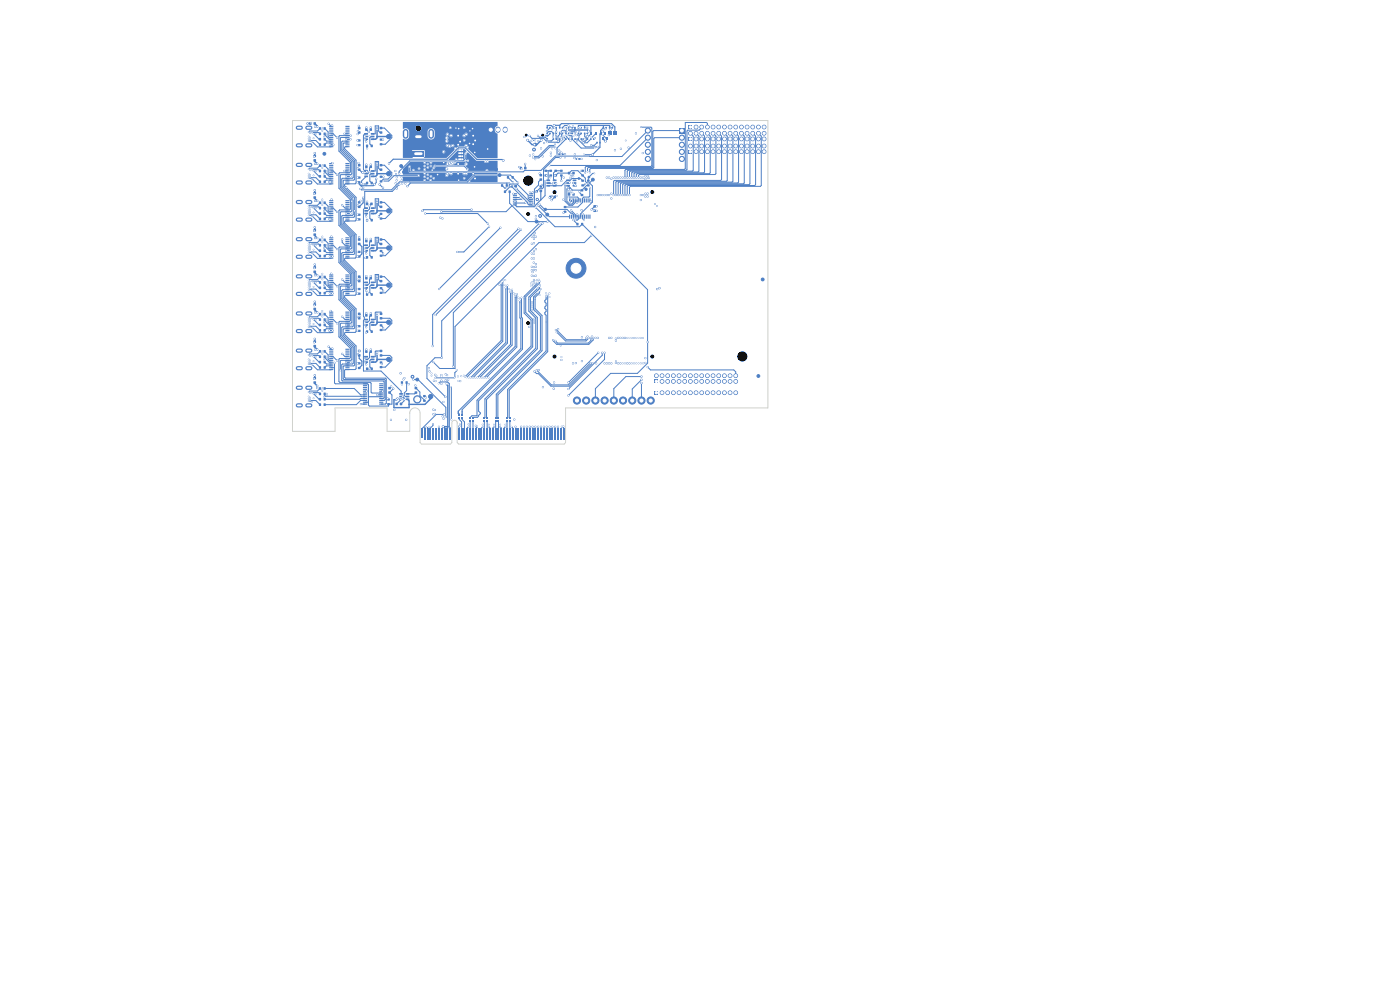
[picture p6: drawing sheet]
<svg xmlns="http://www.w3.org/2000/svg" width="297mm" height="210mm" viewBox="0 0 297 210" stroke-linecap="round" stroke-linejoin="round" font-family="sans-serif">
<path d="M146.1 31.8h.8v.8h-.8z" fill="#4d7fc4"/>
<g fill="#4d7fc4" stroke="#4d7fc4" stroke-width=".21">
<circle cx="146.5" cy="31" r=".39"/>
<circle cx="147.7" cy="32.2" r=".39"/>
<circle cx="147.7" cy="31" r=".39"/>
<circle cx="148.9" cy="32.2" r=".39"/>
<circle cx="148.9" cy="31" r=".39"/>
<circle cx="150.1" cy="32.2" r=".39"/>
<circle cx="150.1" cy="31" r=".39"/>
<circle cx="151.3" cy="32.2" r=".39"/>
<circle cx="151.3" cy="31" r=".39"/>
<circle cx="152.5" cy="32.2" r=".39"/>
<circle cx="152.5" cy="31" r=".39"/>
<circle cx="153.7" cy="32.2" r=".39"/>
<circle cx="153.7" cy="31" r=".39"/>
<circle cx="154.9" cy="32.2" r=".39"/>
<circle cx="154.9" cy="31" r=".39"/>
<circle cx="156.1" cy="32.2" r=".39"/>
<circle cx="156.1" cy="31" r=".39"/>
<circle cx="157.3" cy="32.2" r=".39"/>
<circle cx="157.3" cy="31" r=".39"/>
<circle cx="158.5" cy="32.2" r=".39"/>
<circle cx="158.5" cy="31" r=".39"/>
<circle cx="159.7" cy="32.2" r=".39"/>
<circle cx="159.7" cy="31" r=".39"/>
<circle cx="160.9" cy="32.2" r=".39"/>
<circle cx="160.9" cy="31" r=".39"/>
<circle cx="162.1" cy="32.2" r=".39"/>
<circle cx="162.1" cy="31" r=".39"/>
<circle cx="138" cy="85" r=".76"/>
</g>
<path d="M138.9 80.5h.7v.8h-.7z" fill="#4d7fc4"/>
<g fill="#4d7fc4" stroke="#4d7fc4" stroke-width=".21">
<circle cx="139.2" cy="79.7" r=".39"/>
<circle cx="140.4" cy="80.9" r=".39"/>
<circle cx="140.4" cy="79.7" r=".39"/>
<circle cx="141.6" cy="80.9" r=".39"/>
<circle cx="141.6" cy="79.7" r=".39"/>
<circle cx="142.9" cy="80.9" r=".39"/>
<circle cx="142.9" cy="79.7" r=".39"/>
<circle cx="144.1" cy="80.9" r=".39"/>
<circle cx="144.1" cy="79.7" r=".39"/>
<circle cx="145.3" cy="80.9" r=".39"/>
<circle cx="145.3" cy="79.7" r=".39"/>
<circle cx="146.5" cy="80.9" r=".39"/>
<circle cx="146.5" cy="79.7" r=".39"/>
<circle cx="147.7" cy="80.9" r=".39"/>
<circle cx="147.7" cy="79.7" r=".39"/>
<circle cx="148.9" cy="80.9" r=".39"/>
<circle cx="148.9" cy="79.7" r=".39"/>
<circle cx="150.1" cy="80.9" r=".39"/>
<circle cx="150.1" cy="79.7" r=".39"/>
<circle cx="151.3" cy="80.9" r=".39"/>
<circle cx="151.3" cy="79.7" r=".39"/>
<circle cx="152.5" cy="80.9" r=".39"/>
<circle cx="152.5" cy="79.7" r=".39"/>
<circle cx="153.7" cy="80.9" r=".39"/>
<circle cx="153.7" cy="79.7" r=".39"/>
<circle cx="154.9" cy="80.9" r=".39"/>
<circle cx="154.9" cy="79.7" r=".39"/>
<circle cx="156.1" cy="80.9" r=".39"/>
<circle cx="156.1" cy="79.7" r=".39"/>
<circle cx="88.5" cy="84.7" r=".76"/>
<circle cx="130.2" cy="85" r=".76"/>
<circle cx="136.1" cy="85" r=".76"/>
<circle cx="132.2" cy="85" r=".76"/>
<circle cx="134.1" cy="85" r=".76"/>
<circle cx="124.4" cy="85" r=".76"/>
</g>
<path d="M63.2 82.3h.6M63.2 86h.6M65.2 82.3h.6M65.2 86h.6" fill="none" stroke="#4d7fc4" stroke-width=".9"/>
<path d="M89.3 90.8h.4v2h-.4z" fill="#4d7fc4"/>
<g fill="none" stroke="#4d7fc4" stroke-width=".42">
<path d="M90.1 90.8v2.6M90.7 90.8v2.6M91.3 90.8v2.6M91.9 90.8v2.6M92.5 90.8v2.6M93.1 90.8v2.6M93.7 90.8v2.6M94.3 90.8v2.6M94.9 90.8v2.6M95.5 90.8v2.6M97.3 90.8v2.6M97.9 90.8v2.6"/>
<path d="M98.5 90.8v2.6M99.1 90.8v2.6M99.7 90.8v2.6M100.3 90.8v2.6M100.9 90.8v2.6M101.5 90.8v2.6M102.1 90.8v2.6M102.7 90.8v2.6M103.3 90.8v2.6M103.9 90.8v2.6M104.5 90.8v2.6M105.2 90.8v2.6"/>
<path d="M105.8 90.8v2.6M106.4 90.8v2.6M107 90.8v2.6M107.6 90.8v2.6M108.2 90.8v2.6M108.8 90.8v2.6M109.4 90.8v2.6M110 90.8v2.6M110.6 90.8v2.6M111.2 90.8v2.6M111.8 90.8v2.6M112.4 90.8v2.6"/>
<path d="M113 90.8v2.6M113.6 90.8v2.6M114.2 90.8v2.6M114.8 90.8v2.6M115.4 90.8v2.6M116 90.8v2.6M116.6 90.8v2.6M117.2 90.8v2.6M117.8 90.8v2.6M118.4 90.8v2.6M119 90.8v2.6M119.6 90.8v2.6"/>
</g>
<path d="M87.6 32h2.4v1.2h-2.4z" fill="#4d7fc4"/>
<path d="M86.1 27.9v.9M88.4 29h.7M91.5 27.9v.9" fill="none" stroke="#4d7fc4" stroke-width="1.2"/>
<path d="M63.2 27.1h.6M63.2 30.8h.6M65.2 27.1h.6M65.2 30.8h.6M63.2 74.4h.6M63.2 78.1h.6M65.2 74.4h.6M65.2 78.1h.6" fill="none" stroke="#4d7fc4" stroke-width=".9"/>
<path d="M146.1 26.6h.8v.7h-.8z" fill="#4d7fc4"/>
<g fill="#4d7fc4" stroke="#4d7fc4" stroke-width=".21">
<circle cx="147.7" cy="26.9" r=".39"/>
<circle cx="148.9" cy="26.9" r=".39"/>
<circle cx="150.1" cy="26.9" r=".39"/>
<circle cx="151.3" cy="26.9" r=".39"/>
<circle cx="152.5" cy="26.9" r=".39"/>
<circle cx="153.7" cy="26.9" r=".39"/>
<circle cx="154.9" cy="26.9" r=".39"/>
<circle cx="156.1" cy="26.9" r=".39"/>
<circle cx="157.3" cy="26.9" r=".39"/>
<circle cx="158.5" cy="26.9" r=".39"/>
<circle cx="159.7" cy="26.9" r=".39"/>
<circle cx="160.9" cy="26.9" r=".39"/>
<circle cx="162.1" cy="26.9" r=".39"/>
<circle cx="122.4" cy="85" r=".76"/>
</g>
<path d="M63.2 35h.6M63.2 38.7h.6M65.2 35h.6M65.2 38.7h.6M63.2 58.6h.6M63.2 42.9h.6M63.2 46.6h.6M65.2 58.6h.6M65.2 42.9h.6M65.2 46.6h.6M63.2 62.3h.6M65.2 62.3h.6" fill="none" stroke="#4d7fc4" stroke-width=".9"/>
<path d="M144.1 27.2h1.1v1h-1.1z" fill="#4d7fc4"/>
<g fill="#4d7fc4" stroke="#4d7fc4" stroke-width=".21">
<circle cx="144.7" cy="29.2" r=".54"/>
<circle cx="144.7" cy="30.7" r=".54"/>
<circle cx="144.7" cy="32.2" r=".54"/>
<circle cx="144.7" cy="33.7" r=".54"/>
<circle cx="137.4" cy="33.7" r=".54"/>
<circle cx="137.4" cy="32.2" r=".54"/>
<circle cx="137.4" cy="30.7" r=".54"/>
<circle cx="137.4" cy="29.2" r=".54"/>
<circle cx="137.4" cy="27.7" r=".54"/>
</g>
<path d="M146.1 29.1h.8v.8h-.8z" fill="#4d7fc4"/>
<g fill="#4d7fc4" stroke="#4d7fc4" stroke-width=".21">
<circle cx="146.5" cy="28.3" r=".39"/>
<circle cx="147.7" cy="29.5" r=".39"/>
<circle cx="147.7" cy="28.3" r=".39"/>
<circle cx="148.9" cy="29.5" r=".39"/>
<circle cx="148.9" cy="28.3" r=".39"/>
<circle cx="150.1" cy="29.5" r=".39"/>
<circle cx="150.1" cy="28.3" r=".39"/>
<circle cx="151.3" cy="29.5" r=".39"/>
<circle cx="151.3" cy="28.3" r=".39"/>
<circle cx="152.5" cy="29.5" r=".39"/>
<circle cx="152.5" cy="28.3" r=".39"/>
<circle cx="153.7" cy="29.5" r=".39"/>
<circle cx="153.7" cy="28.3" r=".39"/>
<circle cx="154.9" cy="29.5" r=".39"/>
<circle cx="154.9" cy="28.3" r=".39"/>
<circle cx="156.1" cy="29.5" r=".39"/>
<circle cx="156.1" cy="28.3" r=".39"/>
<circle cx="157.3" cy="29.5" r=".39"/>
<circle cx="157.3" cy="28.3" r=".39"/>
<circle cx="158.5" cy="29.5" r=".39"/>
<circle cx="158.5" cy="28.3" r=".39"/>
<circle cx="159.7" cy="29.5" r=".39"/>
<circle cx="159.7" cy="28.3" r=".39"/>
<circle cx="160.9" cy="29.5" r=".39"/>
<circle cx="160.9" cy="28.3" r=".39"/>
<circle cx="162.1" cy="29.5" r=".39"/>
<circle cx="162.1" cy="28.3" r=".39"/>
<circle cx="122.2" cy="56.9" r="2.11"/>
<circle cx="126.3" cy="85" r=".76"/>
<circle cx="128.3" cy="85" r=".76"/>
</g>
<path d="M63.2 50.7h.6M63.2 54.5h.6M65.2 50.7h.6M65.2 54.5h.6M63.2 66.5h.6M63.2 70.2h.6M65.2 66.5h.6M65.2 70.2h.6" fill="none" stroke="#4d7fc4" stroke-width=".9"/>
<path d="M138.9 82.9h.7v.8h-.7z" fill="#4d7fc4"/>
<g fill="#4d7fc4" stroke="#4d7fc4" stroke-width=".21">
<circle cx="140.4" cy="83.3" r=".39"/>
<circle cx="141.6" cy="83.3" r=".39"/>
<circle cx="142.9" cy="83.3" r=".39"/>
<circle cx="144.1" cy="83.3" r=".39"/>
<circle cx="145.3" cy="83.3" r=".39"/>
<circle cx="146.5" cy="83.3" r=".39"/>
<circle cx="147.7" cy="83.3" r=".39"/>
<circle cx="148.9" cy="83.3" r=".39"/>
<circle cx="150.1" cy="83.3" r=".39"/>
<circle cx="151.3" cy="83.3" r=".39"/>
<circle cx="152.5" cy="83.3" r=".39"/>
<circle cx="153.7" cy="83.3" r=".39"/>
<circle cx="154.9" cy="83.3" r=".39"/>
<circle cx="156.1" cy="83.3" r=".39"/>
</g>
<g fill="#4d7fc4">
<path d="M68.7 60.8h.4v.5h-.4z"/>
<path d="M67.7 60.8h.4v.5h-.4z"/>
<path d="M116 28.1h.2v.4h-.2z"/>
<path d="M116.5 28.1h.3v.4h-.3z"/>
</g>
<circle cx="85.1" cy="35.2" r=".3" fill="#4d7fc4" stroke="#4d7fc4" stroke-width=".21"/>
<g fill="#4d7fc4">
<path d="M68.7 28.1h.4v.5h-.4z"/>
<path d="M67.7 28.1h.4v.5h-.4z"/>
<path d="M68.7 82.2h.4v.5h-.4z"/>
<path d="M67.7 82.2h.4v.5h-.4z"/>
</g>
<g fill="#4d7fc4" stroke="#4d7fc4" stroke-width=".21">
<circle cx="113.8" cy="47" r=".3"/>
<circle cx="82.5" cy="68.4" r=".45"/>
</g>
<g fill="#4d7fc4">
<path d="M82.2 85.5h.5v.4h-.5z"/>
<path d="M82.2 84.5h.5v.4h-.5z"/>
<path d="M123.9 28.1h.3v.4h-.3z"/>
<path d="M124.5 28.1h.3v.4h-.3z"/>
<path d="M100.2 89.2h.3v.3h-.3z"/>
<path d="M100.2 88.6h.3v.3h-.3z"/>
<path d="M68.7 67.5h.4v.5h-.4z"/>
<path d="M67.7 67.5h.4v.5h-.4z"/>
<path d="M80.6 61.9h.5v.4h-.5z"/>
<path d="M80.6 60.9h.5v.4h-.5z"/>
<path d="M116.6 37h.5v.4h-.5z"/>
<path d="M116.6 36h.5v.4h-.5z"/>
</g>
<g fill="#4d7fc4" stroke="#4d7fc4" stroke-width=".21">
<circle cx="85.7" cy="36.5" r=".3"/>
<circle cx="115.7" cy="44.4" r=".24"/>
</g>
<g fill="#4d7fc4">
<path d="M116 26.9h.2v.4h-.2z"/>
<path d="M116.5 26.9h.3v.4h-.3z"/>
<path d="M80.6 35.8h.5v.4h-.5z"/>
<path d="M80.6 34.8h.5v.5h-.5z"/>
</g>
<circle cx="114" cy="42.3" r=".24" fill="#4d7fc4" stroke="#4d7fc4" stroke-width=".21"/>
<g fill="#4d7fc4">
<path d="M77.5 58.8h.5v.5h-.5z"/>
<path d="M78.4 58.8h.5v.5h-.5z"/>
<path d="M68.7 61.9h.4v.5h-.4z"/>
<path d="M67.7 61.9h.4v.5h-.4z"/>
<path d="M76 77.9h.5v.4h-.5z"/>
<path d="M76 76.9h.5v.4h-.5z"/>
<path d="M66.5 80.9h.5v.5h-.5z"/>
<path d="M66.5 80h.5v.4h-.5z"/>
<path d="M73.3 34.6h.8l.1 .2h-.9z"/>
<path d="M73.3 35h.8l.1 .2h-.9z"/>
<path d="M73.3 35.4h.8l.1 .2h-.9z"/>
<path d="M73.3 35.8h.8l.1 .1-.9 .1z"/>
<path d="M73.3 36.2l.8-.1 .1 .2-.9 .1z"/>
<path d="M73.3 36.5h.8l.1 .2-.9 .1z"/>
<path d="M73.3 36.9h.8l.1 .2-.9 .1z"/>
<path d="M73.3 37.3h.8l.1 .2h-.9z"/>
<path d="M73.3 37.7h.8l.1 .2h-.9z"/>
<path d="M73.3 38.1h.8l.1 .2h-.9z"/>
<path d="M73.3 38.5h.8l.1 .2h-.9z"/>
<path d="M73.3 38.9h.8l.1 .2h-.9z"/>
<path d="M69.8 38.9h.9v.2h-.8z"/>
<path d="M69.8 38.5h.9v.2h-.8z"/>
<path d="M69.8 38.1h.9v.2h-.8z"/>
<path d="M69.8 37.7h.9v.2h-.8z"/>
<path d="M69.8 37.3h.9v.2h-.8z"/>
<path d="M69.8 36.9h.9v.2l-.8 .1z"/>
<path d="M69.8 36.5h.9v.2l-.8 .1z"/>
<path d="M69.8 36.2l.9-.1v.2l-.8 .1z"/>
<path d="M69.8 35.8h.9v.1l-.8 .1z"/>
<path d="M69.8 35.4h.9v.2h-.8z"/>
<path d="M69.8 35h.9v.2h-.8z"/>
<path d="M69.8 34.6h.9v.2h-.8z"/>
<path d="M68.7 37.2h.4v.5h-.4z"/>
<path d="M67.7 37.2h.4v.5h-.4z"/>
<path d="M119.9 28.1h.3v.4h-.3z"/>
<path d="M120.5 28.1h.3v.4h-.3z"/>
</g>
<g fill="#4d7fc4" stroke="#4d7fc4" stroke-width=".21">
<circle cx="82.5" cy="52.6" r=".45"/>
<circle cx="114.6" cy="45.8" r=".3"/>
</g>
<g fill="#4d7fc4">
<path d="M77.5 27.2h.5v.5h-.5z"/>
<path d="M78.4 27.2h.5v.5h-.5z"/>
<path d="M117.6 37h.5v.4h-.5z"/>
<path d="M117.6 36h.5v.4h-.5z"/>
<path d="M121.2 26.9h.3v.4h-.3z"/>
<path d="M121.8 26.9h.3v.4h-.3z"/>
</g>
<g fill="#4d7fc4" stroke="#4d7fc4" stroke-width=".21">
<circle cx="87.5" cy="79.9" r=".3"/>
<circle cx="82.5" cy="29" r=".45"/>
<circle cx="116.1" cy="45.5" r=".3"/>
</g>
<g fill="#4d7fc4">
<path d="M68.7 34.9h.4v.5h-.4z"/>
<path d="M67.7 34.9h.4v.5h-.4z"/>
<path d="M66.5 49.5h.5v.5h-.5z"/>
<path d="M66.5 48.6h.5v.5h-.5z"/>
<path d="M115.9 39.2h.7l.1 .3-.7 .1z"/>
<path d="M115.9 38.7h.7l.1 .3h-.7z"/>
<path d="M115.9 38.1h.7l.1 .3h-.7z"/>
<path d="M117.3 38.1h.7l.1 .3h-.8z"/>
<path d="M117.3 38.7h.7l.1 .3h-.8z"/>
<path d="M117.3 39.2h.7l.1 .3-.8 .1z"/>
<path d="M68.7 46.2h.4v.5h-.4z"/>
<path d="M67.7 46.2h.4v.5h-.4z"/>
<path d="M114.5 37.9h.5v.4h-.5z"/>
<path d="M114.5 36.9h.5v.5h-.5z"/>
<path d="M77.6 43h.5v.5h-.5z"/>
<path d="M78.6 43h.4v.5h-.4z"/>
<path d="M102.6 89.2h.3v.3h-.3z"/>
<path d="M102.6 88.6h.3v.3h-.3z"/>
<path d="M124.6 39.1h.5v.4h-.5z"/>
<path d="M124.6 38.1h.5v.4h-.5z"/>
<path d="M68.7 30.4h.4v.5h-.4z"/>
<path d="M67.7 30.4h.4v.5h-.4z"/>
<path d="M77.5 74.3h.5v.5h-.5z"/>
<path d="M78.4 74.3h.5v.5h-.5z"/>
<path d="M85.1 80.9h.4v.5h-.4z"/>
<path d="M86.1 80.9h.4v.5h-.4z"/>
<path d="M77.5 35.1h.5v.5h-.5z"/>
<path d="M78.4 35.1h.5v.5h-.5z"/>
<path d="M121.2 28.1h.3v.4h-.3z"/>
<path d="M121.8 28.1h.3v.4h-.3z"/>
</g>
<circle cx="82.5" cy="36.8" r=".45" fill="#4d7fc4" stroke="#4d7fc4" stroke-width=".21"/>
<g fill="#4d7fc4">
<path d="M80.6 66.3h.5v.5h-.5z"/>
<path d="M80.6 67.3h.5v.4h-.5z"/>
<path d="M80.6 69.8h.5v.4h-.5z"/>
<path d="M80.6 68.8h.5v.4h-.5z"/>
<path d="M129.2 26.9h.3v.4h-.3z"/>
<path d="M129.8 26.9h.3v.4h-.3z"/>
<path d="M76 43.6h.4v.5h-.4z"/>
<path d="M76 42.7h.4v.5h-.4z"/>
</g>
<circle cx="106" cy="37.1" r=".3" fill="#4d7fc4" stroke="#4d7fc4" stroke-width=".21"/>
<g fill="#4d7fc4">
<path d="M127.9 26.9h.2v.4h-.2z"/>
<path d="M128.4 26.9h.3v.4h-.3z"/>
<path d="M68.7 68.7h.4v.5h-.4z"/>
<path d="M67.7 68.7h.4v.5h-.4z"/>
<path d="M68.7 74.3h.4v.5h-.4z"/>
<path d="M67.7 74.3h.4v.5h-.4z"/>
<path d="M68.7 84.4h.4v.5h-.4z"/>
<path d="M67.7 84.4h.4v.5h-.4z"/>
</g>
<circle cx="122.8" cy="37.9" r=".18" fill="#4d7fc4" stroke="#4d7fc4" stroke-width=".21"/>
<g fill="#4d7fc4">
<path d="M80.5 81.3h.8v.2h-.8z"/>
<path d="M80.5 81.7h.8v.2h-.8z"/>
<path d="M80.5 82.1h.8v.2h-.8z"/>
<path d="M80.5 82.5h.8v.2h-.8z"/>
<path d="M80.5 82.9h.8v.2h-.8z"/>
<path d="M80.5 83.3h.8v.2h-.8z"/>
<path d="M80.5 83.7l.8-.1v.2l-.8 .1z"/>
<path d="M80.5 84.1l.8-.1v.2l-.8 .1z"/>
<path d="M80.5 84.4h.8v.2l-.8 .1z"/>
<path d="M80.5 84.8h.8v.2l-.8 .1z"/>
<path d="M80.5 85.2h.8v.2h-.8z"/>
<path d="M80.5 85.6h.8v.2h-.8z"/>
<path d="M77 85.6h.8l.1 .2h-.9z"/>
<path d="M77 85.2h.8l.1 .2h-.9z"/>
<path d="M77 84.8h.8l.1 .2-.9 .1z"/>
<path d="M77 84.4h.8l.1 .2-.9 .1z"/>
<path d="M77 84.1l.8-.1 .1 .2-.9 .1z"/>
<path d="M77 83.7l.8-.1 .1 .2-.9 .1z"/>
<path d="M77 83.3h.8l.1 .2h-.9z"/>
<path d="M77 82.9h.8l.1 .2h-.9z"/>
<path d="M77 82.5h.8l.1 .2h-.9z"/>
<path d="M77 82.1h.8l.1 .2h-.9z"/>
<path d="M77 81.7h.8l.1 .2h-.9z"/>
<path d="M77 81.3h.8l.1 .2h-.9z"/>
<path d="M103.2 89.2h.3v.3h-.3z"/>
<path d="M103.2 88.6h.3v.3h-.3z"/>
<path d="M127.2 28h.4v.6h-.4z"/>
<path d="M128.1 28h.4v.6h-.4z"/>
<path d="M80.6 54h.5v.4h-.5z"/>
<path d="M80.6 53h.5v.5h-.5z"/>
<path d="M123.9 26.9h.3v.4h-.3z"/>
<path d="M124.5 26.9h.3v.4h-.3z"/>
<path d="M80.6 30.4h.5v.4h-.5z"/>
<path d="M80.6 29.4h.5v.4h-.5z"/>
</g>
<circle cx="105.2" cy="35.9" r=".3" fill="#4d7fc4" stroke="#4d7fc4" stroke-width=".21"/>
<g fill="#4d7fc4">
<path d="M119.9 26.9h.3v.4h-.3z"/>
<path d="M120.5 26.9h.3v.4h-.3z"/>
<path d="M68.7 76.6h.4v.5h-.4z"/>
<path d="M67.7 76.6h.4v.5h-.4z"/>
</g>
<circle cx="124.3" cy="40.2" r=".24" fill="#4d7fc4" stroke="#4d7fc4" stroke-width=".21"/>
<g fill="#4d7fc4">
<path d="M76 70h.5v.4h-.5z"/>
<path d="M76 69h.5v.4h-.5z"/>
<path d="M80.6 27.9h.5v.4h-.5z"/>
<path d="M80.6 26.9h.5v.5h-.5z"/>
<path d="M73.3 66.1h.8l.1 .2h-.9z"/>
<path d="M73.3 66.5h.8l.1 .2h-.9z"/>
<path d="M73.3 66.9h.8l.1 .2h-.9z"/>
<path d="M73.3 67.3h.8l.1 .2h-.9z"/>
<path d="M73.3 67.7h.8l.1 .2h-.9z"/>
<path d="M73.3 68.1h.8l.1 .2h-.9z"/>
<path d="M73.3 68.5l.8-.1 .1 .2-.9 .1z"/>
<path d="M73.3 68.8h.8l.1 .2-.9 .1z"/>
<path d="M73.3 69.2h.8l.1 .2-.9 .1z"/>
<path d="M73.3 69.6h.8l.1 .2h-.9z"/>
<path d="M73.3 70h.8l.1 .2h-.9z"/>
<path d="M73.3 70.4h.8l.1 .2h-.9z"/>
<path d="M69.8 70.4h.9v.2h-.8z"/>
<path d="M69.8 70h.9v.2h-.8z"/>
<path d="M69.8 69.6h.9v.2h-.8z"/>
<path d="M69.8 69.2h.9v.2l-.8 .1z"/>
<path d="M69.8 68.8h.9v.2l-.8 .1z"/>
<path d="M69.8 68.5l.9-.1v.2l-.8 .1z"/>
<path d="M69.8 68.1h.9v.2h-.8z"/>
<path d="M69.8 67.7h.9v.2h-.8z"/>
<path d="M69.8 67.3h.9v.2h-.8z"/>
<path d="M69.8 66.9h.9v.2h-.8z"/>
<path d="M69.8 66.5h.9v.2h-.8z"/>
<path d="M69.8 66.1h.9v.2h-.8z"/>
<path d="M123.9 29.3h.3v.4h-.3z"/>
<path d="M124.5 29.3h.3v.4h-.3z"/>
<path d="M73.3 50.4l.8-.1 .1 .2-.9 .1z"/>
<path d="M73.3 50.7h.8l.1 .2-.9 .1z"/>
<path d="M73.3 51.1h.8l.1 .2-.9 .1z"/>
<path d="M73.3 51.5h.8l.1 .2h-.9z"/>
<path d="M73.3 51.9h.8l.1 .2h-.9z"/>
<path d="M73.3 52.3h.8l.1 .2h-.9z"/>
<path d="M73.3 52.7h.8l.1 .2h-.9z"/>
<path d="M73.3 53.1h.8l.1 .2h-.9z"/>
<path d="M73.3 53.5h.8l.1 .2h-.9z"/>
<path d="M73.3 53.9h.8l.1 .2h-.9z"/>
<path d="M73.3 54.3l.8-.1 .1 .2-.9 .1z"/>
<path d="M73.3 54.7l.8-.1 .1 .2-.9 .1z"/>
<path d="M69.8 54.7l.9-.1v.2l-.8 .1z"/>
<path d="M69.8 54.3l.9-.1v.2l-.8 .1z"/>
<path d="M69.8 53.9h.9v.2h-.8z"/>
<path d="M69.8 53.5h.9v.2h-.8z"/>
<path d="M69.8 53.1h.9v.2h-.8z"/>
<path d="M69.8 52.7h.9v.2h-.8z"/>
<path d="M69.8 52.3h.9v.2h-.8z"/>
<path d="M69.8 51.9h.9v.2h-.8z"/>
<path d="M69.8 51.5h.9v.2h-.8z"/>
<path d="M69.8 51.1h.9v.2l-.8 .1z"/>
<path d="M69.8 50.7h.9v.2l-.8 .1z"/>
<path d="M69.8 50.4l.9-.1v.2l-.8 .1z"/>
</g>
<circle cx="125.8" cy="38.1" r=".3" fill="#4d7fc4" stroke="#4d7fc4" stroke-width=".21"/>
<g fill="#4d7fc4">
<path d="M76 67.3h.4v.4h-.4z"/>
<path d="M76 66.3h.4v.5h-.4z"/>
<path d="M68.7 29.3h.4v.5h-.4z"/>
<path d="M67.7 29.3h.4v.5h-.4z"/>
<path d="M68.7 58.5h.4v.5h-.4z"/>
<path d="M67.7 58.5h.4v.5h-.4z"/>
<path d="M126.5 30.1h.3v.3h-.3z"/>
<path d="M127.1 30.1h.3v.3h-.3z"/>
<path d="M66.5 26h.5v.4h-.5z"/>
<path d="M65.6 26h.5v.4h-.5z"/>
<path d="M97.9 88.5h.3v.4h-.3z"/>
<path d="M97.9 87.9h.3v.3h-.3z"/>
<path d="M88 83h.5v.5h-.5z"/>
<path d="M88 82.1h.5v.5h-.5z"/>
</g>
<circle cx="88.5" cy="80.5" r=".3" fill="#4d7fc4" stroke="#4d7fc4" stroke-width=".21"/>
<g fill="#4d7fc4">
<path d="M118.6 28.1h.3v.4h-.3z"/>
<path d="M119.2 28.1h.3v.4h-.3z"/>
<path d="M80.6 74.2h.5v.5h-.5z"/>
<path d="M80.6 75.2h.5v.4h-.5z"/>
<path d="M77.3 37.3l.7-.1 .1 .3-.8 .1z"/>
<path d="M77.3 36.7h.7l.1 .3h-.8z"/>
<path d="M77.3 36.1h.7l.1 .3h-.8z"/>
<path d="M78.7 36.1h.7v.3h-.7z"/>
<path d="M78.7 36.7h.7v.3h-.7z"/>
<path d="M78.7 37.3l.7-.1v.3l-.7 .1z"/>
<path d="M80.6 59.4h.5v.5h-.5z"/>
<path d="M80.6 58.5h.5v.4h-.5z"/>
<path d="M77.3 76.7l.7-.1 .1 .3-.8 .1z"/>
<path d="M77.3 76.1h.7l.1 .3h-.8z"/>
<path d="M77.3 75.5h.7l.1 .3h-.8z"/>
<path d="M78.7 75.5h.7v.3h-.7z"/>
<path d="M78.7 76.1h.7v.3h-.7z"/>
<path d="M78.7 76.7l.7-.1v.3l-.7 .1z"/>
<path d="M66.5 33.8h.5v.4h-.5z"/>
<path d="M66.5 32.9h.5v.4h-.5z"/>
<path d="M68.7 27h.4v.5h-.4z"/>
<path d="M67.7 27h.4v.5h-.4z"/>
<path d="M118.6 29.3h.3v.4h-.3z"/>
<path d="M119.2 29.3h.3v.4h-.3z"/>
</g>
<circle cx="113.9" cy="40.6" r=".18" fill="#4d7fc4" stroke="#4d7fc4" stroke-width=".21"/>
<g fill="#4d7fc4">
<path d="M129 27.8h.7v.8h-.7z"/>
<path d="M130.1 27.8h.7v.8h-.7z"/>
<path d="M68.7 66.4h.4v.5h-.4z"/>
<path d="M67.7 66.4h.4v.5h-.4z"/>
<path d="M68.7 69.8h.4v.5h-.4z"/>
<path d="M67.7 69.8h.4v.5h-.4z"/>
<path d="M123.2 41.2h.5v.4h-.5z"/>
<path d="M123.2 40.2h.5v.4h-.5z"/>
<path d="M76 27.9h.4v.4h-.4z"/>
<path d="M76 26.9h.4v.5h-.4z"/>
<path d="M110.3 35.4h.4v.5h-.4z"/>
<path d="M111.2 35.4h.5v.5h-.5z"/>
<path d="M108.3 39.3h.4v.5h-.4z"/>
<path d="M109.2 39.3h.4v.5h-.4z"/>
<path d="M120.1 39.2h.8v.3l-.7 .1z"/>
<path d="M120.1 38.7h.8v.3h-.7z"/>
<path d="M120.1 38.1h.8v.3h-.7z"/>
<path d="M121.5 38.1h.7l.1 .3h-.8z"/>
<path d="M121.5 38.7h.7l.1 .3h-.8z"/>
<path d="M121.5 39.2h.7l.1 .3-.8 .1z"/>
<path d="M76 35.8h.4v.4h-.4z"/>
<path d="M76 34.8h.4v.5h-.4z"/>
<path d="M73.3 42.5h.8l.1 .2h-.9z"/>
<path d="M73.3 42.9l.8-.1 .1 .2-.9 .1z"/>
<path d="M73.3 43.3l.8-.1 .1 .2-.9 .1z"/>
<path d="M73.3 43.6h.8l.1 .2-.9 .1z"/>
<path d="M73.3 44h.8l.1 .2-.9 .1z"/>
<path d="M73.3 44.4h.8l.1 .2h-.9z"/>
<path d="M73.3 44.8h.8l.1 .2h-.9z"/>
<path d="M73.3 45.2h.8l.1 .2h-.9z"/>
<path d="M73.3 45.6h.8l.1 .2h-.9z"/>
<path d="M73.3 46h.8l.1 .2h-.9z"/>
<path d="M73.3 46.4h.8l.1 .2h-.9z"/>
<path d="M73.3 46.8h.8l.1 .2h-.9z"/>
<path d="M69.8 46.8h.9v.2h-.8z"/>
<path d="M69.8 46.4h.9v.2h-.8z"/>
<path d="M69.8 46h.9v.2h-.8z"/>
<path d="M69.8 45.6h.9v.2h-.8z"/>
<path d="M69.8 45.2h.9v.2h-.8z"/>
<path d="M69.8 44.8h.9v.2h-.8z"/>
<path d="M69.8 44.4h.9v.2h-.8z"/>
<path d="M69.8 44h.9v.2l-.8 .1z"/>
<path d="M69.8 43.6h.9v.2l-.8 .1z"/>
<path d="M69.8 43.3l.9-.1v.2l-.8 .1z"/>
<path d="M69.8 42.9l.9-.1v.2l-.8 .1z"/>
<path d="M69.8 42.5h.9v.2h-.8z"/>
<path d="M76 75.2h.4v.4h-.4z"/>
<path d="M76 74.2h.4v.5h-.4z"/>
<path d="M76 54.2h.5v.4h-.5z"/>
<path d="M76 53.2h.5v.4h-.5z"/>
<path d="M125 45.5l.3 .1-.1 .8h-.2z"/>
<path d="M124.7 45.5l.2 .1-.1 .8h-.2z"/>
<path d="M124.3 45.5l.2 .1v.8h-.2z"/>
<path d="M123.9 45.5l.2 .1v.8h-.2z"/>
<path d="M123.5 45.5l.2 .1v.8h-.2z"/>
<path d="M123.1 45.5l.2 .1v.8h-.2z"/>
<path d="M122.7 45.5l.2 .1v.8h-.2z"/>
<path d="M122.3 45.5l.2 .1v.8h-.2z"/>
<path d="M121.9 45.5l.2 .1v.8h-.2z"/>
<path d="M121.5 45.5l.2 .1v.8h-.2z"/>
<path d="M121.1 45.5l.3 .1-.1 .8h-.2z"/>
<path d="M120.7 45.5l.3 .1-.1 .8h-.2z"/>
<path d="M120.7 42.1h.3l-.1 .9-.2-.1z"/>
<path d="M121.1 42.1h.3l-.1 .9-.2-.1z"/>
<path d="M121.5 42.1h.2v.9l-.2-.1z"/>
<path d="M121.9 42.1h.2v.9l-.2-.1z"/>
<path d="M122.3 42.1h.2v.9l-.2-.1z"/>
<path d="M122.7 42.1h.2v.9l-.2-.1z"/>
<path d="M123.1 42.1h.2v.9l-.2-.1z"/>
<path d="M123.5 42.1h.2v.9l-.2-.1z"/>
<path d="M123.9 42.1h.2v.9l-.2-.1z"/>
<path d="M124.3 42.1h.2v.9l-.2-.1z"/>
<path d="M124.7 42.1h.2l-.1 .9-.2-.1z"/>
<path d="M125 42.1h.3l-.1 .9-.2-.1z"/>
<path d="M73.3 58.2h.8l.1 .2h-.9z"/>
<path d="M73.3 58.6h.8l.1 .2h-.9z"/>
<path d="M73.3 59h.8l.1 .2h-.9z"/>
<path d="M73.3 59.4h.8l.1 .2h-.9z"/>
<path d="M73.3 59.8h.8l.1 .2h-.9z"/>
<path d="M73.3 60.2h.8l.1 .2h-.9z"/>
<path d="M73.3 60.6h.8l.1 .2h-.9z"/>
<path d="M73.3 61h.8l.1 .2h-.9z"/>
<path d="M73.3 61.4l.8-.1 .1 .2-.9 .1z"/>
<path d="M73.3 61.7h.8l.1 .2-.9 .1z"/>
<path d="M73.3 62.1h.8l.1 .2-.9 .1z"/>
<path d="M73.3 62.5h.8l.1 .2h-.9z"/>
<path d="M69.8 62.5h.9v.2h-.8z"/>
<path d="M69.8 62.1h.9v.2l-.8 .1z"/>
<path d="M69.8 61.7h.9v.2l-.8 .1z"/>
<path d="M69.8 61.4l.9-.1v.2l-.8 .1z"/>
<path d="M69.8 61h.9v.2h-.8z"/>
<path d="M69.8 60.6h.9v.2h-.8z"/>
<path d="M69.8 60.2h.9v.2h-.8z"/>
<path d="M69.8 59.8h.9v.2h-.8z"/>
<path d="M69.8 59.4h.9v.2h-.8z"/>
<path d="M69.8 59h.9v.2h-.8z"/>
<path d="M69.8 58.6h.9v.2h-.8z"/>
<path d="M69.8 58.2h.9v.2h-.8z"/>
<path d="M116.5 41.5h.5v.5h-.5z"/>
<path d="M117.5 41.5h.4v.5h-.4z"/>
<path d="M77.3 53h.7l.1 .3h-.8z"/>
<path d="M77.3 52.4h.7l.1 .3-.8 .1z"/>
<path d="M77.3 51.9h.7l.1 .3h-.8z"/>
<path d="M78.7 51.9h.7v.3h-.7z"/>
<path d="M78.7 52.4h.7v.3l-.7 .1z"/>
<path d="M78.7 53h.7v.3h-.7z"/>
<path d="M77.7 46.5h.4v.5h-.4z"/>
<path d="M78.7 46.5h.4v.5h-.4z"/>
<path d="M123.4 37h.5v.4h-.5z"/>
<path d="M123.4 36h.5v.4h-.5z"/>
<path d="M117.3 29.3h.2v.4h-.2z"/>
<path d="M117.9 29.3h.3v.4h-.3z"/>
<path d="M68.7 59.7h.4v.5h-.4z"/>
<path d="M67.7 59.7h.4v.5h-.4z"/>
<path d="M121.2 29.3h.3v.4h-.3z"/>
<path d="M121.8 29.3h.3v.4h-.3z"/>
<path d="M77.3 60.9h.7l.1 .3h-.8z"/>
<path d="M77.3 60.3h.7l.1 .3-.8 .1z"/>
<path d="M77.3 59.8l.7-.1 .1 .3-.8 .1z"/>
<path d="M78.7 59.8l.7-.1v.3l-.7 .1z"/>
<path d="M78.7 60.3h.7v.3l-.7 .1z"/>
<path d="M78.7 60.9h.7v.3h-.7z"/>
<path d="M106.9 40.4h.4v.5h-.4z"/>
<path d="M107.9 40.4h.4v.5h-.4z"/>
<path d="M89.8 84.8h.5v.4h-.5z"/>
<path d="M89.8 83.8h.5v.4h-.5z"/>
<path d="M127.6 29.1h.4v.5h-.4z"/>
<path d="M128.6 29.1h.4v.5h-.4z"/>
<path d="M77.7 70.1h.4v.5h-.4z"/>
<path d="M78.7 70.1h.4v.5h-.4z"/>
<path d="M115.5 37h.5v.4h-.5z"/>
<path d="M115.5 36h.5v.4h-.5z"/>
<path d="M68.7 75.4h.4v.5h-.4z"/>
<path d="M67.7 75.4h.4v.5h-.4z"/>
<path d="M117.3 26.9h.3v.4h-.3z"/>
<path d="M117.9 26.9h.2v.4h-.2z"/>
<path d="M122.6 28.1h.3v.4h-.3z"/>
<path d="M123.1 28.1h.3v.4h-.3z"/>
<path d="M106.3 39.1h.4v.5h-.4z"/>
<path d="M107.3 39.1h.4v.5h-.4z"/>
</g>
<g fill="#4d7fc4" stroke="#4d7fc4" stroke-width=".21">
<circle cx="160.9" cy="79.8" r=".3"/>
<circle cx="68.8" cy="32.6" r=".3"/>
<circle cx="161.8" cy="59.3" r=".3"/>
<circle cx="91.4" cy="84.1" r=".45"/>
</g>
<g fill="#4d7fc4">
<path d="M76 46.3h.5v.4h-.5z"/>
<path d="M76 45.3h.5v.5h-.5z"/>
<path d="M123.4 39.1h.5v.4h-.5z"/>
<path d="M123.4 38.1h.5v.4h-.5z"/>
<path d="M68.7 42.8h.4v.5h-.4z"/>
<path d="M67.7 42.8h.4v.5h-.4z"/>
<path d="M68.7 36h.4v.5h-.4z"/>
<path d="M67.7 36h.4v.5h-.4z"/>
<path d="M83.9 85.4h.5v.5h-.5z"/>
<path d="M84.8 85.4h.5v.5h-.5z"/>
<path d="M68.7 83.3h.4v.5h-.4z"/>
<path d="M67.7 83.3h.4v.5h-.4z"/>
<path d="M76 62.1h.5v.4h-.5z"/>
<path d="M76 61.1h.5v.4h-.5z"/>
<path d="M107.6 37.4h.4v.5h-.4z"/>
<path d="M108.6 37.4h.4v.5h-.4z"/>
<path d="M73.3 26.7h.8l.1 .2h-.9z"/>
<path d="M73.3 27.1h.8l.1 .2h-.9z"/>
<path d="M73.3 27.5h.8l.1 .2h-.9z"/>
<path d="M73.3 27.9h.8l.1 .2h-.9z"/>
<path d="M73.3 28.3h.8l.1 .2h-.9z"/>
<path d="M73.3 28.7h.8l.1 .2h-.9z"/>
<path d="M73.3 29.1l.8-.1 .1 .2-.9 .1z"/>
<path d="M73.3 29.4h.8l.1 .2-.9 .1z"/>
<path d="M73.3 29.8h.8l.1 .2-.9 .1z"/>
<path d="M73.3 30.2h.8l.1 .2h-.9z"/>
<path d="M73.3 30.6h.8l.1 .2h-.9z"/>
<path d="M73.3 31h.8l.1 .2h-.9z"/>
<path d="M69.8 31h.9v.2h-.8z"/>
<path d="M69.8 30.6h.9v.2h-.8z"/>
<path d="M69.8 30.2h.9v.2h-.8z"/>
<path d="M69.8 29.8h.9v.2l-.8 .1z"/>
<path d="M69.8 29.4h.9v.2l-.8 .1z"/>
<path d="M69.8 29.1l.9-.1v.2l-.8 .1z"/>
<path d="M69.8 28.7h.9v.2h-.8z"/>
<path d="M69.8 28.3h.9v.2h-.8z"/>
<path d="M69.8 27.9h.9v.2h-.8z"/>
<path d="M69.8 27.5h.9v.2h-.8z"/>
<path d="M69.8 27.1h.9v.2h-.8z"/>
<path d="M69.8 26.7h.9v.2h-.8z"/>
<path d="M77.3 29.4h.7l.1 .3h-.8z"/>
<path d="M77.3 28.8h.7l.1 .3h-.8z"/>
<path d="M77.3 28.2h.7l.1 .3-.8 .1z"/>
<path d="M78.7 28.2h.7v.3l-.7 .1z"/>
<path d="M78.7 28.8h.7v.3h-.7z"/>
<path d="M78.7 29.4h.7v.3h-.7z"/>
<path d="M105 89.2h.3v.3h-.3z"/>
<path d="M105 88.6h.3v.3h-.3z"/>
<path d="M103.6 26.9h1v1.2h-1z"/>
</g>
<path d="M105.6 27.4v.3M107.2 27.4v.3" fill="none" stroke="#4d7fc4" stroke-width="1"/>
<g fill="#4d7fc4">
<path d="M99.6 89.2h.3v.3h-.3z"/>
<path d="M99.6 88.6h.3v.3h-.3z"/>
<path d="M122.1 33.6h.3v.3h-.3z"/>
<path d="M122.7 33.6h.3v.3h-.3z"/>
<path d="M114.5 40.3h.5v.4h-.5z"/>
<path d="M114.5 39.3h.5v.5h-.5z"/>
<path d="M66.5 57.4h.5v.5h-.5z"/>
<path d="M66.5 56.5h.5v.5h-.5z"/>
<path d="M77.5 50.9h.5v.5h-.5z"/>
<path d="M78.4 50.9h.5v.5h-.5z"/>
<path d="M76 30.6h.5v.4h-.5z"/>
<path d="M76 29.6h.5v.4h-.5z"/>
<path d="M80.6 77.7h.5v.4h-.5z"/>
<path d="M80.6 76.7h.5v.4h-.5z"/>
<path d="M108 89.2h.3v.3h-.3z"/>
<path d="M108 88.6h.3v.3h-.3z"/>
<path d="M80.6 51.5h.5v.5h-.5z"/>
<path d="M80.6 50.6h.5v.4h-.5z"/>
<path d="M125.3 28h.4v.6h-.4z"/>
<path d="M126.2 28h.4v.6h-.4z"/>
<path d="M118.8 37h.5v.4h-.5z"/>
<path d="M118.8 36h.5v.4h-.5z"/>
<path d="M77.5 66.6h.5v.5h-.5z"/>
<path d="M78.4 66.6h.5v.5h-.5z"/>
<path d="M66.5 41.7h.5v.4h-.5z"/>
<path d="M66.5 40.7h.5v.5h-.5z"/>
<path d="M76 59.4h.4v.5h-.4z"/>
<path d="M76 58.5h.4v.4h-.4z"/>
<path d="M68.7 52.9h.4v.5h-.4z"/>
<path d="M67.7 52.9h.4v.5h-.4z"/>
<path d="M80.6 38.3h.5v.4h-.5z"/>
<path d="M80.6 37.3h.5v.4h-.5z"/>
<path d="M115.9 28.7h.4v.3h-.4z"/>
<path d="M115.9 29.3h.4v.3h-.4z"/>
<path d="M77.3 45.1h.7l.1 .3-.8 .1z"/>
<path d="M77.3 44.6l.7-.1 .1 .3-.8 .1z"/>
<path d="M77.3 44h.7l.1 .3h-.8z"/>
<path d="M78.7 44h.7v.3h-.7z"/>
<path d="M78.7 44.6l.7-.1v.3l-.7 .1z"/>
<path d="M78.7 45.1h.7v.3l-.7 .1z"/>
<path d="M125.2 29.3h.3v.4h-.3z"/>
<path d="M125.8 29.3h.3v.4h-.3z"/>
<path d="M122.6 26.9h.3v.4h-.3z"/>
<path d="M123.1 26.9h.3v.4h-.3z"/>
<path d="M77.7 38.6h.4v.5h-.4z"/>
<path d="M78.7 38.6h.4v.5h-.4z"/>
</g>
<circle cx="82.5" cy="60.5" r=".45" fill="#4d7fc4" stroke="#4d7fc4" stroke-width=".21"/>
<g fill="#4d7fc4">
<path d="M105.6 89.2h.3v.3h-.3z"/>
<path d="M105.6 88.6h.3v.3h-.3z"/>
<path d="M68.7 85.6h.4v.5h-.4z"/>
<path d="M67.7 85.6h.4v.5h-.4z"/>
</g>
<circle cx="113.5" cy="30.7" r=".3" fill="#4d7fc4" stroke="#4d7fc4" stroke-width=".21"/>
<g fill="#4d7fc4">
<path d="M118.6 32.6h.3v.3h-.3z"/>
<path d="M119.2 32.6h.3v.3h-.3z"/>
<path d="M82.4 83h.5v.5h-.5z"/>
<path d="M82.4 82.1h.5v.5h-.5z"/>
<path d="M68.7 45h.4v.5h-.4z"/>
<path d="M67.7 45h.4v.5h-.4z"/>
</g>
<circle cx="113.3" cy="31.7" r=".3" fill="#4d7fc4" stroke="#4d7fc4" stroke-width=".21"/>
<g fill="#4d7fc4">
<path d="M108.8 43.4l.9-.1v.2l-.9 .1z"/>
<path d="M108.8 43h.9v.2h-.9z"/>
<path d="M108.8 42.6h.9v.2h-.9z"/>
<path d="M108.8 42.2h.9v.2h-.9z"/>
<path d="M108.8 41.8h.9v.2h-.9z"/>
<path d="M108.8 41.4h.9v.2h-.9z"/>
<path d="M108.8 41h.9v.2h-.9z"/>
<path d="M112.3 41h.8v.2h-.8z"/>
<path d="M112.3 41.4h.8v.2h-.8z"/>
<path d="M112.3 41.8h.8v.2h-.8z"/>
<path d="M112.3 42.2h.8v.2h-.8z"/>
<path d="M112.3 42.6h.8v.2h-.8z"/>
<path d="M112.3 43h.8v.2h-.8z"/>
<path d="M112.3 43.4l.8-.1v.2l-.8 .1z"/>
</g>
<circle cx="124.9" cy="37.6" r=".18" fill="#4d7fc4" stroke="#4d7fc4" stroke-width=".21"/>
<g fill="#4d7fc4">
<path d="M118.6 26.9h.3v.4h-.3z"/>
<path d="M119.2 26.9h.3v.4h-.3z"/>
<path d="M77.7 62.2h.4v.5h-.4z"/>
<path d="M78.7 62.2h.4v.5h-.4z"/>
<path d="M107.4 89.2h.3v.3h-.3z"/>
<path d="M107.4 88.6h.3v.3h-.3z"/>
<path d="M68.7 43.9h.4v.5h-.4z"/>
<path d="M67.7 43.9h.4v.5h-.4z"/>
<path d="M77.7 78h.4v.5h-.4z"/>
<path d="M78.7 78h.4v.5h-.4z"/>
<path d="M120.5 36.5h.5v.5h-.5z"/>
<path d="M121.4 36.5h.5v.5h-.5z"/>
<path d="M122.6 29.3h.2v.4h-.2z"/>
<path d="M123.2 29.3h.2v.4h-.2z"/>
<path d="M68.7 77.7h.4v.5h-.4z"/>
<path d="M67.7 77.7h.4v.5h-.4z"/>
<path d="M76 51.5h.4v.5h-.4z"/>
<path d="M76 50.6h.4v.4h-.4z"/>
<path d="M80.6 46.2h.5v.4h-.5z"/>
<path d="M80.6 45.2h.5v.4h-.5z"/>
</g>
<circle cx="82.5" cy="76.2" r=".45" fill="#4d7fc4" stroke="#4d7fc4" stroke-width=".21"/>
<g fill="#4d7fc4">
<path d="M76 38.5h.5v.4h-.5z"/>
<path d="M76 37.5h.5v.4h-.5z"/>
<path d="M77.7 30.7h.4v.5h-.4z"/>
<path d="M78.7 30.7h.4v.5h-.4z"/>
<path d="M77.7 54.3h.4v.5h-.4z"/>
<path d="M78.7 54.3h.4v.5h-.4z"/>
<path d="M77.3 68.8h.7l.1 .3h-.8z"/>
<path d="M77.3 68.2h.7l.1 .3h-.8z"/>
<path d="M77.3 67.6h.7l.1 .3-.8 .1z"/>
<path d="M78.7 67.6h.7v.3l-.7 .1z"/>
<path d="M78.7 68.2h.7v.3h-.7z"/>
<path d="M78.7 68.8h.7v.3h-.7z"/>
<path d="M80.6 43.6h.5v.5h-.5z"/>
<path d="M80.6 42.7h.5v.5h-.5z"/>
</g>
<circle cx="82.5" cy="44.7" r=".45" fill="#4d7fc4" stroke="#4d7fc4" stroke-width=".21"/>
<g fill="#4d7fc4">
<path d="M68.7 51.8h.4v.5h-.4z"/>
<path d="M67.7 51.8h.4v.5h-.4z"/>
<path d="M117.3 28.1h.3v.4h-.3z"/>
<path d="M117.9 28.1h.2v.4h-.2z"/>
<path d="M97.3 88.5h.3v.4h-.3z"/>
<path d="M97.3 87.9h.3v.3h-.3z"/>
<path d="M122.3 47.3h.4v.5h-.4z"/>
<path d="M123.3 47.3h.4v.5h-.4z"/>
<path d="M66.5 73.2h.5v.4h-.5z"/>
<path d="M66.5 72.3h.5v.4h-.5z"/>
<path d="M84.7 84.5h.7l.1 .3-.8 .1z"/>
<path d="M84.7 84h.7l.1 .2-.8 .1z"/>
<path d="M84.7 83.4h.7l.1 .3h-.8z"/>
<path d="M86.1 83.4h.7v.3h-.7z"/>
<path d="M86.1 84h.7v.2l-.7 .1z"/>
<path d="M86.1 84.5h.7v.3l-.7 .1z"/>
<path d="M68.7 38.3h.4v.5h-.4z"/>
<path d="M67.7 38.3h.4v.5h-.4z"/>
<path d="M119.9 29.3h.3v.4h-.3z"/>
<path d="M120.5 29.3h.3v.4h-.3z"/>
<path d="M68.7 50.6h.4v.5h-.4z"/>
<path d="M67.7 50.6h.4v.5h-.4z"/>
<path d="M119.6 44.7h.5v.4h-.5z"/>
<path d="M119.6 43.7h.5v.4h-.5z"/>
<path d="M120.5 41h.5v.5h-.5z"/>
<path d="M121.4 41h.5v.5h-.5z"/>
<path d="M66.5 65.3h.5v.5h-.5z"/>
<path d="M66.5 64.4h.5v.4h-.5z"/>
<path d="M73.3 74h.8l.1 .2h-.9z"/>
<path d="M73.3 74.4h.8l.1 .2h-.9z"/>
<path d="M73.3 74.8h.8l.1 .2h-.9z"/>
<path d="M73.3 75.2h.8l.1 .1-.9 .1z"/>
<path d="M73.3 75.6l.8-.1 .1 .2-.9 .1z"/>
<path d="M73.3 75.9h.8l.1 .2-.9 .1z"/>
<path d="M73.3 76.3h.8l.1 .2-.9 .1z"/>
<path d="M73.3 76.7h.8l.1 .2h-.9z"/>
<path d="M73.3 77.1h.8l.1 .2h-.9z"/>
<path d="M73.3 77.5h.8l.1 .2h-.9z"/>
<path d="M73.3 77.9h.8l.1 .2h-.9z"/>
<path d="M73.3 78.3h.8l.1 .2h-.9z"/>
<path d="M69.8 78.3h.9v.2h-.8z"/>
<path d="M69.8 77.9h.9v.2h-.8z"/>
<path d="M69.8 77.5h.9v.2h-.8z"/>
<path d="M69.8 77.1h.9v.2h-.8z"/>
<path d="M69.8 76.7h.9v.2h-.8z"/>
<path d="M69.8 76.3h.9v.2l-.8 .1z"/>
<path d="M69.8 75.9h.9v.2l-.8 .1z"/>
<path d="M69.8 75.6l.9-.1v.2l-.8 .1z"/>
<path d="M69.8 75.2h.9v.1l-.8 .1z"/>
<path d="M69.8 74.8h.9v.2h-.8z"/>
<path d="M69.8 74.4h.9v.2h-.8z"/>
<path d="M69.8 74h.9v.2h-.8z"/>
<path d="M125.9 44.5h.5v.4h-.5z"/>
<path d="M125.9 43.5h.5v.5h-.5z"/>
<path d="M68.7 54.1h.4v.5h-.4z"/>
<path d="M67.7 54.1h.4v.5h-.4z"/>
</g>
<g fill="#4d7fc4" stroke="#4d7fc4" stroke-width=".21">
<circle cx="65.5" cy="84.1" r=".08"/>
<circle cx="112.9" cy="65.7" r=".09"/>
<circle cx="68.4" cy="66.5" r=".08"/>
<circle cx="66.5" cy="68.7" r=".08"/>
<circle cx="126.5" cy="77.1" r=".12"/>
<circle cx="76.1" cy="34.6" r=".12"/>
<circle cx="76.2" cy="74.5" r=".12"/>
<circle cx="123.1" cy="27.1" r=".09"/>
<circle cx="97.2" cy="30.7" r=".18"/>
<circle cx="67" cy="28.4" r=".08"/>
<circle cx="68.4" cy="58.7" r=".08"/>
<circle cx="124.4" cy="28.5" r=".09"/>
<circle cx="112.4" cy="90.5" r=".12"/>
<circle cx="97.2" cy="80.8" r=".09"/>
<circle cx="87.5" cy="79.9" r=".12"/>
<circle cx="77.9" cy="46.7" r=".12"/>
<circle cx="108.3" cy="61.5" r=".09"/>
<circle cx="66" cy="26.1" r=".12"/>
<circle cx="95.1" cy="80.6" r=".12"/>
<circle cx="97.6" cy="30" r=".18"/>
<circle cx="114.7" cy="61.3" r=".08"/>
<circle cx="66.5" cy="60.8" r=".08"/>
<circle cx="118" cy="28.6" r=".12"/>
<circle cx="98.4" cy="79.7" r=".09"/>
<circle cx="91.9" cy="89.9" r=".08"/>
<circle cx="102.4" cy="90.5" r=".08"/>
<circle cx="78.4" cy="36.5" r=".12"/>
<circle cx="130.7" cy="72.3" r=".12"/>
<circle cx="66.6" cy="56.9" r=".12"/>
<circle cx="96.7" cy="27.2" r=".08"/>
<circle cx="78.3" cy="78.2" r=".12"/>
<circle cx="122.9" cy="29.1" r=".12"/>
<circle cx="98.1" cy="32.5" r=".15"/>
<circle cx="113" cy="57.7" r=".12"/>
<circle cx="114.6" cy="60.4" r=".09"/>
<circle cx="102.4" cy="90.1" r=".08"/>
<circle cx="116" cy="27.8" r=".12"/>
<circle cx="85.6" cy="80.5" r=".12"/>
<circle cx="116" cy="90.5" r=".12"/>
<circle cx="107" cy="60.4" r=".09"/>
<circle cx="113.3" cy="53.2" r=".12"/>
<circle cx="97.3" cy="38.2" r=".12"/>
<circle cx="135.9" cy="37.7" r=".12"/>
<circle cx="67" cy="59.9" r=".08"/>
<circle cx="76.4" cy="67" r=".12"/>
<circle cx="68.7" cy="84.1" r=".08"/>
<circle cx="100.8" cy="37.9" r=".18"/>
<circle cx="77.4" cy="76.2" r=".09"/>
<circle cx="78.7" cy="50.7" r=".12"/>
<circle cx="66.6" cy="49" r=".12"/>
<circle cx="68.7" cy="29" r=".08"/>
<circle cx="68.7" cy="52.6" r=".08"/>
<circle cx="125.5" cy="44.5" r=".12"/>
<circle cx="86.7" cy="81.5" r=".12"/>
<circle cx="126.6" cy="43.8" r=".12"/>
<circle cx="129.7" cy="42.1" r=".12"/>
<circle cx="118.5" cy="31.8" r=".12"/>
<circle cx="110.6" cy="90.5" r=".12"/>
<circle cx="85.3" cy="81.5" r=".12"/>
<circle cx="117" cy="39.1" r=".09"/>
<circle cx="113.7" cy="50.2" r=".12"/>
<circle cx="76.1" cy="26.7" r=".12"/>
<circle cx="112.3" cy="69.3" r=".12"/>
<circle cx="100.7" cy="32.3" r=".12"/>
<circle cx="65.8" cy="28.2" r=".08"/>
<circle cx="77.7" cy="70.5" r=".12"/>
<circle cx="93.6" cy="80.7" r=".12"/>
<circle cx="67" cy="67.8" r=".08"/>
<circle cx="106.1" cy="90.1" r=".08"/>
<circle cx="99.4" cy="80.1" r=".09"/>
<circle cx="83.7" cy="87" r=".12"/>
<circle cx="111.2" cy="29.1" r=".12"/>
<circle cx="66.8" cy="32.5" r=".14"/>
<circle cx="123.4" cy="33.7" r=".12"/>
<circle cx="94.1" cy="85.3" r=".12"/>
<circle cx="111.8" cy="90.5" r=".12"/>
<circle cx="73.1" cy="28.4" r=".12"/>
<circle cx="97.2" cy="79.9" r=".09"/>
<circle cx="114.2" cy="90.5" r=".12"/>
<circle cx="94.9" cy="79.6" r=".12"/>
<circle cx="99.4" cy="90" r=".08"/>
<circle cx="100.4" cy="30.6" r=".18"/>
<circle cx="108.9" cy="41.1" r=".12"/>
<circle cx="94.5" cy="79.4" r=".12"/>
<circle cx="92.6" cy="79.7" r=".12"/>
<circle cx="65.8" cy="69.1" r=".08"/>
<circle cx="113.3" cy="50.2" r=".12"/>
<circle cx="113.1" cy="32.7" r=".09"/>
<circle cx="65.5" cy="76.2" r=".08"/>
<circle cx="77.9" cy="31.5" r=".12"/>
<circle cx="98.1" cy="33.8" r=".15"/>
<circle cx="66.6" cy="80.4" r=".12"/>
<circle cx="65.8" cy="83.4" r=".08"/>
<circle cx="65.8" cy="84.8" r=".08"/>
<circle cx="119" cy="30" r=".09"/>
<circle cx="66.6" cy="33.2" r=".12"/>
<circle cx="113.5" cy="49.5" r=".12"/>
<circle cx="114.3" cy="78.5" r=".12"/>
<circle cx="113.3" cy="56.7" r=".12"/>
<circle cx="97.7" cy="31.8" r=".15"/>
<circle cx="97.4" cy="33.1" r=".15"/>
<circle cx="136.4" cy="41.4" r=".12"/>
<circle cx="72.6" cy="59.3" r=".12"/>
<circle cx="122.9" cy="28" r=".12"/>
<circle cx="112.8" cy="58.5" r=".12"/>
<circle cx="77.5" cy="54.7" r=".12"/>
<circle cx="126.2" cy="29.3" r=".12"/>
<circle cx="124.5" cy="27.1" r=".08"/>
<circle cx="65.5" cy="29" r=".08"/>
<circle cx="82.9" cy="89.1" r=".12"/>
<circle cx="115.4" cy="90.5" r=".12"/>
<circle cx="65.8" cy="67.6" r=".08"/>
<circle cx="108" cy="61.3" r=".09"/>
<circle cx="67" cy="44.2" r=".08"/>
<circle cx="113.3" cy="49.8" r=".12"/>
<circle cx="66.8" cy="40.4" r=".14"/>
<circle cx="116.6" cy="62.2" r=".09"/>
<circle cx="68.4" cy="35" r=".08"/>
<circle cx="66.8" cy="79.6" r=".14"/>
<circle cx="66.5" cy="45.1" r=".08"/>
<circle cx="106.8" cy="59.4" r=".09"/>
<circle cx="112.7" cy="60.1" r=".09"/>
<circle cx="112.8" cy="51.7" r=".12"/>
<circle cx="113.9" cy="59.4" r=".09"/>
<circle cx="114.6" cy="45.8" r=".12"/>
<circle cx="136.9" cy="77" r=".12"/>
<circle cx="65.5" cy="36.8" r=".08"/>
<circle cx="103.7" cy="90.5" r=".08"/>
<circle cx="124.6" cy="71.4" r=".12"/>
<circle cx="114.1" cy="29.9" r=".09"/>
<circle cx="113.7" cy="58.5" r=".12"/>
<circle cx="78" cy="62.1" r=".12"/>
<circle cx="91.5" cy="79.7" r=".08"/>
<circle cx="97.2" cy="34.8" r=".18"/>
<circle cx="112.6" cy="29.9" r=".09"/>
<circle cx="68.7" cy="44.7" r=".08"/>
<circle cx="100.7" cy="35.4" r=".09"/>
<circle cx="116.6" cy="90.5" r=".12"/>
<circle cx="77.4" cy="28.9" r=".09"/>
<circle cx="112.8" cy="60.4" r=".12"/>
<circle cx="72.6" cy="75.1" r=".12"/>
<circle cx="113.6" cy="60" r=".09"/>
<circle cx="109.3" cy="62.4" r=".09"/>
<circle cx="116.9" cy="32.4" r=".12"/>
<circle cx="66.5" cy="53" r=".08"/>
<circle cx="78.7" cy="74.1" r=".12"/>
<circle cx="119.1" cy="76.4" r=".12"/>
<circle cx="125.6" cy="71.4" r=".12"/>
<circle cx="131.7" cy="31.6" r=".12"/>
<circle cx="66.8" cy="64" r=".14"/>
<circle cx="68.4" cy="27.1" r=".08"/>
<circle cx="78.4" cy="43.7" r=".12"/>
<circle cx="112.9" cy="65.2" r=".08"/>
<circle cx="118.7" cy="32.1" r=".12"/>
<circle cx="65.5" cy="52.6" r=".08"/>
<circle cx="68.7" cy="36.8" r=".08"/>
<circle cx="113.7" cy="45.9" r=".12"/>
<circle cx="112.8" cy="57.3" r=".12"/>
<circle cx="92.4" cy="80.8" r=".12"/>
<circle cx="92.2" cy="87.8" r=".12"/>
<circle cx="123.5" cy="76.6" r=".12"/>
<circle cx="102.2" cy="80.1" r=".09"/>
<circle cx="112.9" cy="64.4" r=".08"/>
<circle cx="68.7" cy="68.4" r=".08"/>
<circle cx="113.6" cy="33.8" r=".08"/>
<circle cx="76.5" cy="42.6" r=".12"/>
<circle cx="93.1" cy="90.5" r=".12"/>
<circle cx="88.1" cy="81.8" r=".12"/>
<circle cx="99.7" cy="27.8" r=".08"/>
<circle cx="113.7" cy="56.6" r=".12"/>
<circle cx="112.4" cy="33" r=".12"/>
<circle cx="119.5" cy="90.4" r=".09"/>
<circle cx="78.7" cy="58.6" r=".12"/>
<circle cx="68.7" cy="60.5" r=".08"/>
<circle cx="78.7" cy="27" r=".12"/>
<circle cx="111.4" cy="34.8" r=".12"/>
<circle cx="65.8" cy="59.8" r=".08"/>
<circle cx="113.3" cy="68.5" r=".08"/>
<circle cx="112.7" cy="60.7" r=".09"/>
<circle cx="118.4" cy="69.8" r=".12"/>
<circle cx="100.9" cy="90.3" r=".12"/>
<circle cx="113.3" cy="58.5" r=".12"/>
<circle cx="65.8" cy="75.5" r=".08"/>
<circle cx="97.2" cy="28.8" r=".18"/>
<circle cx="103.6" cy="80.1" r=".09"/>
<circle cx="65.5" cy="44.7" r=".08"/>
<circle cx="66.6" cy="41.1" r=".12"/>
<circle cx="129.7" cy="37.9" r=".12"/>
<circle cx="113.3" cy="60.3" r=".09"/>
<circle cx="97.6" cy="80.8" r=".12"/>
<circle cx="121" cy="29.1" r=".12"/>
<circle cx="121.6" cy="26.8" r=".12"/>
<circle cx="128.4" cy="27.4" r=".12"/>
<circle cx="114.5" cy="36.8" r=".12"/>
<circle cx="121.9" cy="33.5" r=".12"/>
<circle cx="86.2" cy="89.1" r=".12"/>
<circle cx="130.7" cy="71.8" r=".12"/>
<circle cx="81.2" cy="83" r=".12"/>
<circle cx="72.6" cy="67.2" r=".12"/>
<circle cx="93.6" cy="79.6" r=".12"/>
<circle cx="114.8" cy="31.5" r=".12"/>
<circle cx="118.5" cy="32.3" r=".12"/>
<circle cx="76.4" cy="59.1" r=".12"/>
<circle cx="123.2" cy="36.2" r=".08"/>
<circle cx="72.6" cy="50.8" r=".12"/>
<circle cx="113.3" cy="31.7" r=".12"/>
<circle cx="77.4" cy="68.3" r=".09"/>
<circle cx="66.5" cy="76.6" r=".08"/>
<circle cx="119" cy="29.1" r=".12"/>
<circle cx="67" cy="83.6" r=".08"/>
<circle cx="130.5" cy="31.9" r=".12"/>
<circle cx="119.1" cy="32.4" r=".12"/>
<circle cx="77.4" cy="60.5" r=".09"/>
<circle cx="76.2" cy="50.3" r=".12"/>
<circle cx="65.2" cy="26.2" r=".14"/>
<circle cx="113.3" cy="67.6" r=".09"/>
<circle cx="134.9" cy="28.3" r=".12"/>
<circle cx="103.5" cy="31.6" r=".12"/>
<circle cx="113.7" cy="46.4" r=".12"/>
<circle cx="110" cy="63.1" r=".09"/>
<circle cx="100.2" cy="27.3" r=".12"/>
<circle cx="91.1" cy="90.6" r=".09"/>
<circle cx="113.3" cy="51.6" r=".12"/>
<circle cx="68.4" cy="42.9" r=".08"/>
<circle cx="116.6" cy="63" r=".09"/>
<circle cx="112.8" cy="50.2" r=".12"/>
<circle cx="113.2" cy="55.7" r=".12"/>
<circle cx="113.6" cy="59.7" r=".09"/>
<circle cx="66.8" cy="56.1" r=".14"/>
<circle cx="100.4" cy="28.8" r=".18"/>
<circle cx="99.6" cy="38.5" r=".08"/>
<circle cx="118.4" cy="90.5" r=".12"/>
<circle cx="113.3" cy="54.8" r=".12"/>
<circle cx="119.2" cy="29.6" r=".12"/>
<circle cx="109" cy="39.3" r=".08"/>
<circle cx="123.5" cy="71.6" r=".12"/>
<circle cx="97.6" cy="90" r=".08"/>
<circle cx="65.8" cy="53.3" r=".08"/>
<circle cx="91.9" cy="87.9" r=".12"/>
<circle cx="115.5" cy="28.8" r=".12"/>
<circle cx="113.3" cy="53.8" r=".12"/>
<circle cx="114.5" cy="62.6" r=".09"/>
<circle cx="65.8" cy="44" r=".08"/>
<circle cx="123.6" cy="45.4" r=".12"/>
<circle cx="93.9" cy="88.3" r=".12"/>
<circle cx="107.2" cy="90.5" r=".08"/>
<circle cx="113.6" cy="90.5" r=".12"/>
<circle cx="122.4" cy="30" r=".12"/>
<circle cx="115.4" cy="30.3" r=".12"/>
<circle cx="136.9" cy="76" r=".12"/>
<circle cx="77.1" cy="39" r=".09"/>
<circle cx="112.8" cy="54.8" r=".12"/>
<circle cx="113.7" cy="56" r=".12"/>
<circle cx="135.9" cy="41.4" r=".12"/>
<circle cx="97.7" cy="32.5" r=".15"/>
<circle cx="119.2" cy="29.3" r=".12"/>
<circle cx="65.8" cy="36.1" r=".08"/>
<circle cx="121.6" cy="37.4" r=".12"/>
<circle cx="68.4" cy="74.4" r=".08"/>
<circle cx="65.8" cy="61.2" r=".08"/>
<circle cx="91.5" cy="79.2" r=".09"/>
<circle cx="118.9" cy="73.3" r=".08"/>
<circle cx="66.6" cy="72.6" r=".12"/>
<circle cx="109" cy="62.2" r=".09"/>
<circle cx="65.5" cy="60.5" r=".08"/>
<circle cx="113.7" cy="52.9" r=".12"/>
<circle cx="121.5" cy="41.1" r=".12"/>
<circle cx="100.8" cy="29.8" r=".18"/>
<circle cx="97.4" cy="32.5" r=".15"/>
<circle cx="97.4" cy="31.8" r=".15"/>
<circle cx="104.8" cy="90.5" r=".08"/>
<circle cx="117.1" cy="31.5" r=".09"/>
<circle cx="66.5" cy="37.2" r=".08"/>
<circle cx="113.3" cy="57.3" r=".12"/>
<circle cx="114.8" cy="90.5" r=".12"/>
<circle cx="119.1" cy="75.7" r=".09"/>
<circle cx="112.8" cy="64.1" r=".09"/>
<circle cx="66.8" cy="71.9" r=".14"/>
<circle cx="113.7" cy="57.3" r=".12"/>
<circle cx="108.5" cy="90.5" r=".09"/>
<circle cx="68.4" cy="50.8" r=".08"/>
<circle cx="113.3" cy="68.1" r=".08"/>
<circle cx="67" cy="36.3" r=".08"/>
<circle cx="121.9" cy="32.8" r=".12"/>
<circle cx="93.6" cy="79.9" r=".09"/>
<circle cx="97.2" cy="36.8" r=".18"/>
<circle cx="109.4" cy="90.5" r=".12"/>
<circle cx="120.9" cy="28.2" r=".08"/>
<circle cx="66.5" cy="29.3" r=".08"/>
<circle cx="103.7" cy="90.1" r=".08"/>
<circle cx="85.8" cy="84.8" r=".12"/>
<circle cx="121.3" cy="37" r=".12"/>
<circle cx="98.1" cy="31.8" r=".15"/>
<circle cx="65.8" cy="45.4" r=".08"/>
<circle cx="113.2" cy="66.1" r=".09"/>
<circle cx="91.9" cy="86.9" r=".12"/>
<circle cx="115.8" cy="62.2" r=".09"/>
<circle cx="117.2" cy="90.5" r=".12"/>
<circle cx="107.2" cy="59.4" r=".09"/>
<circle cx="94.1" cy="88.8" r=".12"/>
<circle cx="115.2" cy="82.1" r=".12"/>
<circle cx="65.8" cy="77" r=".08"/>
<circle cx="105.9" cy="60.4" r=".12"/>
<circle cx="97.9" cy="79.8" r=".09"/>
<circle cx="106.1" cy="90.5" r=".08"/>
<circle cx="100.8" cy="80.1" r=".09"/>
<circle cx="112.9" cy="59.9" r=".09"/>
<circle cx="107.3" cy="60.6" r=".09"/>
<circle cx="120.8" cy="38.7" r=".12"/>
<circle cx="113.3" cy="59.9" r=".12"/>
<circle cx="119.9" cy="32.7" r=".12"/>
<circle cx="118" cy="41.6" r=".12"/>
<circle cx="73.1" cy="36.3" r=".12"/>
<circle cx="98.1" cy="33.1" r=".15"/>
<circle cx="136.4" cy="32.5" r=".12"/>
<circle cx="94.5" cy="80.7" r=".12"/>
<circle cx="136.4" cy="37.7" r=".12"/>
<circle cx="121" cy="29.8" r=".12"/>
<circle cx="101.2" cy="90.5" r=".08"/>
<circle cx="120.9" cy="26.9" r=".12"/>
<circle cx="119.2" cy="90.5" r=".12"/>
<circle cx="78.7" cy="66.4" r=".12"/>
<circle cx="129.7" cy="26.8" r=".12"/>
<circle cx="113.3" cy="59.4" r=".12"/>
<circle cx="65.8" cy="29.7" r=".08"/>
<circle cx="97.3" cy="27.3" r=".12"/>
<circle cx="104.8" cy="90.1" r=".08"/>
<circle cx="97.5" cy="90.4" r=".12"/>
<circle cx="83" cy="82" r=".12"/>
<circle cx="114.3" cy="59.3" r=".09"/>
<circle cx="85.8" cy="80.2" r=".12"/>
<circle cx="115" cy="39.2" r=".12"/>
<circle cx="116.9" cy="33" r=".12"/>
<circle cx="118" cy="28" r=".12"/>
<circle cx="129.7" cy="41.1" r=".12"/>
<circle cx="93.6" cy="81.4" r=".12"/>
<circle cx="116.7" cy="37.6" r=".12"/>
<circle cx="117.8" cy="90.5" r=".12"/>
<circle cx="72.6" cy="43.5" r=".12"/>
<circle cx="133.3" cy="31.3" r=".12"/>
<circle cx="130.7" cy="76.6" r=".08"/>
<circle cx="99.4" cy="90.5" r=".08"/>
<circle cx="97.7" cy="33.8" r=".15"/>
<circle cx="92.3" cy="79.5" r=".12"/>
<circle cx="130.7" cy="77" r=".12"/>
<circle cx="92.8" cy="37" r=".12"/>
<circle cx="66.6" cy="64.8" r=".12"/>
<circle cx="94.1" cy="34.5" r=".12"/>
<circle cx="97.7" cy="33.1" r=".15"/>
<circle cx="85.4" cy="84" r=".12"/>
<circle cx="113.3" cy="50.7" r=".12"/>
<circle cx="77.4" cy="52.6" r=".09"/>
<circle cx="119.5" cy="42.3" r=".12"/>
<circle cx="91.7" cy="36.1" r=".12"/>
<circle cx="135.9" cy="42.4" r=".12"/>
<circle cx="100.4" cy="36.8" r=".18"/>
<circle cx="65.8" cy="51.9" r=".08"/>
<circle cx="68.4" cy="82.3" r=".08"/>
<circle cx="114" cy="42.3" r=".12"/>
<circle cx="66.5" cy="84.5" r=".08"/>
<circle cx="112.9" cy="64.8" r=".08"/>
<circle cx="65.5" cy="68.4" r=".08"/>
<circle cx="65.8" cy="37.6" r=".08"/>
<circle cx="92.1" cy="80.8" r=".12"/>
<circle cx="78.7" cy="34.9" r=".12"/>
<circle cx="120.6" cy="26.6" r=".12"/>
<circle cx="97.4" cy="33.8" r=".15"/>
<circle cx="126.1" cy="36.8" r=".08"/>
<circle cx="112.8" cy="56.6" r=".12"/>
<circle cx="92.3" cy="87" r=".12"/>
<circle cx="67" cy="52.1" r=".08"/>
<circle cx="110.3" cy="63.2" r=".09"/>
<circle cx="123.9" cy="46.7" r=".09"/>
<circle cx="67" cy="75.7" r=".08"/>
<circle cx="115.1" cy="33.2" r=".12"/>
<circle cx="119.1" cy="38.4" r=".12"/>
<circle cx="68.7" cy="76.2" r=".08"/>
<circle cx="113" cy="90.5" r=".12"/>
<circle cx="99.6" cy="30.4" r=".09"/>
<circle cx="66.8" cy="48.2" r=".14"/>
<circle cx="112.8" cy="53.8" r=".12"/>
<circle cx="129.2" cy="28.7" r=".12"/>
<circle cx="107.2" cy="90.1" r=".08"/>
<circle cx="111.2" cy="90.5" r=".12"/>
<circle cx="117" cy="42.5" r=".12"/>
<circle cx="132.7" cy="29.8" r=".08"/>
<circle cx="75.8" cy="46.5" r=".12"/>
<circle cx="126" cy="44.6" r=".12"/>
<circle cx="70.3" cy="50.2" r=".12"/>
<circle cx="73.4" cy="76.8" r=".12"/>
<circle cx="70.5" cy="34.6" r=".12"/>
<circle cx="119.5" cy="45.1" r=".12"/>
<circle cx="70.5" cy="54.4" r=".12"/>
<circle cx="74.4" cy="29.5" r=".12"/>
<circle cx="69.9" cy="70.1" r=".12"/>
<circle cx="73.4" cy="53.2" r=".12"/>
<circle cx="74.4" cy="37.4" r=".12"/>
<circle cx="69.7" cy="73.5" r=".12"/>
<circle cx="77" cy="42" r=".14"/>
<circle cx="75.9" cy="67.2" r=".12"/>
<circle cx="74.4" cy="69" r=".12"/>
<circle cx="121.2" cy="43" r=".12"/>
<circle cx="121.9" cy="39.2" r=".12"/>
<circle cx="85" cy="79.2" r=".14"/>
<circle cx="71" cy="77" r=".12"/>
<circle cx="75.9" cy="28.4" r=".12"/>
<circle cx="126.2" cy="48.2" r=".14"/>
<circle cx="82.5" cy="34.7" r=".14"/>
<circle cx="74.4" cy="45.3" r=".12"/>
<circle cx="75.8" cy="54.4" r=".12"/>
<circle cx="70" cy="62.2" r=".12"/>
<circle cx="122.4" cy="46.3" r=".12"/>
<circle cx="110.7" cy="35.9" r=".09"/>
<circle cx="75.8" cy="38.7" r=".12"/>
<circle cx="126.6" cy="44.7" r=".12"/>
<circle cx="106.8" cy="34" r=".18"/>
<circle cx="74.4" cy="53.2" r=".12"/>
<circle cx="70.6" cy="70.1" r=".12"/>
<circle cx="117.1" cy="41.6" r=".12"/>
<circle cx="70.5" cy="73.9" r=".12"/>
<circle cx="117.4" cy="38.8" r=".12"/>
<circle cx="77" cy="39.9" r=".14"/>
<circle cx="75.8" cy="70.2" r=".12"/>
<circle cx="122.4" cy="45.5" r=".12"/>
<circle cx="79.4" cy="39.1" r=".18"/>
<circle cx="70.2" cy="66" r=".12"/>
<circle cx="75.9" cy="35.7" r=".12"/>
<circle cx="122.2" cy="39.4" r=".12"/>
<circle cx="121" cy="37.8" r=".12"/>
<circle cx="121.1" cy="37.4" r=".12"/>
<circle cx="73.4" cy="45.3" r=".12"/>
<circle cx="120.7" cy="40.7" r=".12"/>
<circle cx="121.6" cy="38.8" r=".12"/>
<circle cx="73.4" cy="37.4" r=".12"/>
<circle cx="69.8" cy="38.6" r=".12"/>
<circle cx="75.8" cy="62.3" r=".12"/>
<circle cx="73.4" cy="69" r=".12"/>
<circle cx="136.1" cy="80.6" r=".14"/>
<circle cx="70.5" cy="26.6" r=".12"/>
<circle cx="121.2" cy="42.2" r=".12"/>
<circle cx="70" cy="54.4" r=".12"/>
<circle cx="125.3" cy="42.7" r=".12"/>
<circle cx="75.9" cy="27.8" r=".12"/>
<circle cx="110.2" cy="35.4" r=".12"/>
<circle cx="70.5" cy="62.2" r=".12"/>
<circle cx="73.4" cy="61.1" r=".12"/>
<circle cx="74.4" cy="61.1" r=".12"/>
<circle cx="83.4" cy="82.4" r=".14"/>
<circle cx="122.9" cy="40.7" r=".12"/>
<circle cx="70" cy="30.7" r=".12"/>
<circle cx="70.3" cy="58.1" r=".12"/>
<circle cx="75.9" cy="43.6" r=".12"/>
<circle cx="70.1" cy="38.6" r=".09"/>
<circle cx="77" cy="36.6" r=".18"/>
<circle cx="69.9" cy="46.5" r=".12"/>
<circle cx="70.3" cy="42.3" r=".12"/>
<circle cx="69.7" cy="26.3" r=".12"/>
<circle cx="70.7" cy="30.7" r=".12"/>
<circle cx="70.2" cy="46.5" r=".12"/>
<circle cx="75.8" cy="30.8" r=".12"/>
<circle cx="75.9" cy="75.1" r=".12"/>
<circle cx="79.8" cy="37.9" r=".14"/>
<circle cx="75.9" cy="59.3" r=".12"/>
<circle cx="118" cy="38.9" r=".12"/>
<circle cx="139.4" cy="61.3" r=".14"/>
<circle cx="126.6" cy="34" r=".12"/>
<circle cx="116.6" cy="41.9" r=".12"/>
<circle cx="73.4" cy="29.5" r=".12"/>
<circle cx="74.4" cy="76.8" r=".12"/>
<circle cx="136" cy="27" r=".08"/>
<circle cx="124.2" cy="39" r=".08"/>
<circle cx="124.2" cy="36.7" r=".08"/>
<circle cx="123.4" cy="44.6" r=".14"/>
<circle cx="139.9" cy="61.1" r=".14"/>
<circle cx="136.1" cy="81.2" r=".14"/>
<circle cx="121.2" cy="40.6" r=".14"/>
<circle cx="92.4" cy="80.2" r=".09"/>
<circle cx="137.4" cy="77.9" r=".12"/>
<circle cx="96.9" cy="78.5" r=".09"/>
<circle cx="96.5" cy="80" r=".09"/>
<circle cx="136.1" cy="79.9" r=".14"/>
<circle cx="96.6" cy="31.5" r=".12"/>
<circle cx="137.4" cy="41.1" r=".12"/>
<circle cx="136.9" cy="38" r=".12"/>
<circle cx="96.1" cy="30.9" r=".18"/>
<circle cx="87.7" cy="36.1" r=".12"/>
<circle cx="99.2" cy="31.3" r=".12"/>
<circle cx="94.8" cy="29.9" r=".18"/>
<circle cx="137.4" cy="37.4" r=".12"/>
<circle cx="98.5" cy="27.1" r=".12"/>
<circle cx="94.9" cy="30.9" r=".18"/>
<circle cx="88.9" cy="35.8" r=".12"/>
<circle cx="136.9" cy="41.1" r=".12"/>
<circle cx="98.5" cy="28.8" r=".18"/>
<circle cx="137.1" cy="41.4" r=".12"/>
<circle cx="137.4" cy="41.7" r=".12"/>
<circle cx="94.8" cy="29.3" r=".18"/>
<circle cx="95.4" cy="31" r=".18"/>
<circle cx="98.9" cy="30.9" r=".18"/>
<circle cx="95.7" cy="28.8" r=".18"/>
<circle cx="98.9" cy="32.4" r=".08"/>
<circle cx="95.5" cy="27.1" r=".12"/>
<circle cx="136.9" cy="37.4" r=".12"/>
<circle cx="137.2" cy="37.7" r=".12"/>
<circle cx="94.9" cy="28.5" r=".18"/>
<circle cx="136.9" cy="41.7" r=".12"/>
<circle cx="137.7" cy="37.7" r=".12"/>
<circle cx="94.1" cy="32.2" r=".18"/>
<circle cx="98.5" cy="29.7" r=".12"/>
<circle cx="98.9" cy="28.5" r=".18"/>
<circle cx="136.4" cy="77.1" r=".09"/>
<circle cx="69.3" cy="83.8" r=".08"/>
<circle cx="69.3" cy="83.5" r=".08"/>
<circle cx="135.9" cy="77.1" r=".09"/>
<circle cx="116.1" cy="30.2" r=".09"/>
<circle cx="117.1" cy="27.4" r=".09"/>
<circle cx="128.2" cy="27.6" r=".09"/>
<circle cx="119.8" cy="28" r=".09"/>
<circle cx="122.2" cy="27.9" r=".08"/>
<circle cx="121" cy="28" r=".08"/>
<circle cx="120.1" cy="28.7" r=".08"/>
<circle cx="120.4" cy="28.7" r=".08"/>
<circle cx="126.1" cy="31.4" r=".09"/>
<circle cx="126.8" cy="31.2" r=".12"/>
<circle cx="124.6" cy="29" r=".18"/>
<circle cx="122.6" cy="27.1" r=".09"/>
<circle cx="124.1" cy="29.5" r=".18"/>
<circle cx="121.6" cy="28.8" r=".09"/>
<circle cx="120" cy="27.2" r=".09"/>
<circle cx="115.6" cy="38.4" r=".09"/>
<circle cx="122.3" cy="33.4" r=".09"/>
<circle cx="118.2" cy="32.7" r=".09"/>
<circle cx="119.5" cy="28.8" r=".09"/>
<circle cx="123.9" cy="32.8" r=".09"/>
<circle cx="125.7" cy="32.8" r=".18"/>
<circle cx="129.5" cy="27.4" r=".18"/>
<circle cx="90.4" cy="90.7" r=".09"/>
<circle cx="109.1" cy="89" r=".12"/>
<circle cx="94.2" cy="87.9" r=".12"/>
<circle cx="69.3" cy="60.2" r=".08"/>
<circle cx="129.7" cy="77.1" r=".12"/>
<circle cx="129.2" cy="77.1" r=".12"/>
<circle cx="69.3" cy="59.9" r=".08"/>
<circle cx="129.7" cy="71.7" r=".12"/>
<circle cx="69.3" cy="28.7" r=".08"/>
<circle cx="69.3" cy="28.4" r=".08"/>
<circle cx="129.2" cy="71.7" r=".12"/>
<circle cx="113.4" cy="30.7" r=".18"/>
<circle cx="114.8" cy="29.7" r=".18"/>
<circle cx="128.4" cy="30" r=".18"/>
<circle cx="124.9" cy="27.8" r=".18"/>
<circle cx="120.4" cy="27.6" r=".18"/>
<circle cx="111.9" cy="29.7" r=".18"/>
<circle cx="114.1" cy="28.8" r=".12"/>
<circle cx="112.9" cy="29.8" r=".09"/>
<circle cx="113.5" cy="29.8" r=".09"/>
<circle cx="112.3" cy="28.8" r=".12"/>
<circle cx="117.6" cy="26.6" r=".18"/>
<circle cx="110.2" cy="63.7" r=".09"/>
<circle cx="110.6" cy="63.1" r=".09"/>
<circle cx="109.2" cy="62.8" r=".09"/>
<circle cx="102.7" cy="80.1" r=".09"/>
<circle cx="115.9" cy="62.8" r=".09"/>
<circle cx="109.6" cy="62.4" r=".09"/>
<circle cx="103.2" cy="80.1" r=".09"/>
<circle cx="116.2" cy="62.5" r=".09"/>
<circle cx="108.2" cy="61.9" r=".09"/>
<circle cx="101.3" cy="80.1" r=".09"/>
<circle cx="114.1" cy="62.1" r=".09"/>
<circle cx="101.8" cy="80.1" r=".09"/>
<circle cx="108.6" cy="61.4" r=".09"/>
<circle cx="114.5" cy="61.6" r=".09"/>
<circle cx="99.9" cy="80.1" r=".09"/>
<circle cx="107.2" cy="61" r=".09"/>
<circle cx="114.1" cy="61.1" r=".09"/>
<circle cx="107.6" cy="60.5" r=".09"/>
<circle cx="100.4" cy="80.1" r=".09"/>
<circle cx="114.5" cy="60.7" r=".09"/>
<circle cx="98.7" cy="79.9" r=".09"/>
<circle cx="106.2" cy="60.1" r=".09"/>
<circle cx="114.1" cy="60" r=".09"/>
<circle cx="99" cy="80" r=".09"/>
<circle cx="106.7" cy="59.7" r=".09"/>
<circle cx="114.5" cy="59.7" r=".09"/>
<circle cx="96.2" cy="77.7" r=".12"/>
<circle cx="115.1" cy="47.4" r=".12"/>
<circle cx="94.5" cy="84.2" r=".14"/>
<circle cx="114.4" cy="47.4" r=".12"/>
<circle cx="93.7" cy="75.9" r=".12"/>
<circle cx="77.7" cy="27" r=".12"/>
<circle cx="77.7" cy="61.7" r=".12"/>
<circle cx="77.7" cy="34.9" r=".12"/>
<circle cx="85.1" cy="84.7" r=".09"/>
<circle cx="77.7" cy="58.6" r=".12"/>
<circle cx="77.4" cy="68.9" r=".12"/>
<circle cx="84.1" cy="38.3" r=".12"/>
<circle cx="86" cy="38.9" r=".12"/>
<circle cx="77.4" cy="53.2" r=".09"/>
<circle cx="92" cy="37.8" r=".12"/>
<circle cx="85.4" cy="84.6" r=".12"/>
<circle cx="90.1" cy="35.9" r=".12"/>
<circle cx="90.8" cy="37.8" r=".12"/>
<circle cx="80.4" cy="46" r=".12"/>
<circle cx="94.9" cy="36.8" r=".18"/>
<circle cx="90.1" cy="36.8" r=".12"/>
<circle cx="90.1" cy="34.5" r=".12"/>
<circle cx="92" cy="35.6" r=".12"/>
<circle cx="94.8" cy="35.8" r=".18"/>
<circle cx="95.4" cy="34.6" r=".18"/>
<circle cx="91.4" cy="38.2" r=".12"/>
<circle cx="90.1" cy="38.2" r=".12"/>
<circle cx="90.1" cy="37.5" r=".12"/>
<circle cx="77.4" cy="76.8" r=".12"/>
<circle cx="98.7" cy="34.1" r=".12"/>
<circle cx="77.7" cy="50.7" r=".12"/>
<circle cx="81.3" cy="29.6" r=".12"/>
<circle cx="98.5" cy="37.8" r=".12"/>
<circle cx="77.7" cy="66.4" r=".12"/>
<circle cx="94.9" cy="34.8" r=".18"/>
<circle cx="98.9" cy="34.8" r=".18"/>
<circle cx="77.7" cy="53.7" r=".12"/>
<circle cx="96.5" cy="34.4" r=".12"/>
<circle cx="76.7" cy="39" r=".12"/>
<circle cx="96.8" cy="33.8" r=".12"/>
<circle cx="84.2" cy="37.6" r=".12"/>
<circle cx="90.8" cy="34.8" r=".12"/>
<circle cx="90.8" cy="35.5" r=".12"/>
<circle cx="103" cy="34.3" r=".12"/>
<circle cx="85.3" cy="38.9" r=".12"/>
<circle cx="85.2" cy="37.6" r=".12"/>
<circle cx="103.3" cy="36.1" r=".12"/>
<circle cx="81.3" cy="69.6" r=".12"/>
<circle cx="77.7" cy="74.1" r=".12"/>
<circle cx="78.2" cy="28" r=".12"/>
<circle cx="95.7" cy="36.8" r=".18"/>
<circle cx="77.4" cy="61.1" r=".08"/>
<circle cx="98.9" cy="36.8" r=".18"/>
<circle cx="91.4" cy="37.4" r=".12"/>
<circle cx="77.7" cy="45.9" r=".12"/>
<circle cx="103.4" cy="34.3" r=".12"/>
<circle cx="90.8" cy="37.1" r=".12"/>
<circle cx="77.7" cy="69.4" r=".12"/>
<circle cx="99.3" cy="34.1" r=".09"/>
<circle cx="90.1" cy="35.2" r=".12"/>
<circle cx="81.3" cy="61.7" r=".12"/>
<circle cx="81.3" cy="53.9" r=".12"/>
<circle cx="94.8" cy="37.2" r=".18"/>
<circle cx="83.9" cy="36.3" r=".12"/>
<circle cx="77.7" cy="35.9" r=".09"/>
<circle cx="96.1" cy="34.7" r=".18"/>
<circle cx="83.9" cy="38.9" r=".12"/>
<circle cx="91.4" cy="34.5" r=".12"/>
<circle cx="77.7" cy="30" r=".12"/>
<circle cx="81.3" cy="37.5" r=".12"/>
<circle cx="90.3" cy="84.3" r=".12"/>
<circle cx="91.4" cy="35.2" r=".12"/>
<circle cx="81" cy="77.2" r=".12"/>
<circle cx="84" cy="36.9" r=".12"/>
<circle cx="77.9" cy="42.8" r=".12"/>
<circle cx="98.5" cy="36.8" r=".18"/>
<circle cx="77.7" cy="77.3" r=".12"/>
<circle cx="85.2" cy="38.3" r=".12"/>
<circle cx="77.4" cy="29.5" r=".12"/>
<circle cx="120.6" cy="83.9" r=".12"/>
<circle cx="128.2" cy="74.8" r=".12"/>
<circle cx="113.7" cy="44" r=".12"/>
<circle cx="108.4" cy="39.4" r=".12"/>
<circle cx="113.1" cy="43.5" r=".12"/>
<circle cx="137.4" cy="72.6" r=".12"/>
<circle cx="69.3" cy="52.3" r=".08"/>
<circle cx="136.4" cy="71.7" r=".09"/>
<circle cx="135.9" cy="71.7" r=".09"/>
<circle cx="69.3" cy="52" r=".08"/>
<circle cx="65.5" cy="84.6" r=".08"/>
<circle cx="135.5" cy="77.1" r=".09"/>
<circle cx="68.4" cy="82.9" r=".08"/>
<circle cx="135.5" cy="71.7" r=".09"/>
<circle cx="68.4" cy="51.4" r=".08"/>
<circle cx="65.5" cy="53.1" r=".08"/>
<circle cx="68.4" cy="82.6" r=".08"/>
<circle cx="135" cy="77.1" r=".09"/>
<circle cx="65.8" cy="84.4" r=".08"/>
<circle cx="65.8" cy="52.8" r=".08"/>
<circle cx="135" cy="71.7" r=".09"/>
<circle cx="68.4" cy="51.1" r=".08"/>
<circle cx="134.5" cy="77.1" r=".09"/>
<circle cx="69.3" cy="75.9" r=".08"/>
<circle cx="69.3" cy="44.4" r=".08"/>
<circle cx="134.5" cy="71.7" r=".09"/>
<circle cx="134" cy="77.1" r=".09"/>
<circle cx="69.3" cy="75.6" r=".08"/>
<circle cx="134" cy="71.7" r=".09"/>
<circle cx="69.3" cy="44.1" r=".08"/>
<circle cx="68.4" cy="75" r=".08"/>
<circle cx="65.5" cy="76.7" r=".08"/>
<circle cx="133.5" cy="77.1" r=".12"/>
<circle cx="93.4" cy="46.2" r=".12"/>
<circle cx="65.5" cy="45.2" r=".08"/>
<circle cx="133.5" cy="71.7" r=".09"/>
<circle cx="68.4" cy="43.5" r=".08"/>
<circle cx="68.4" cy="74.7" r=".08"/>
<circle cx="65.8" cy="76.5" r=".08"/>
<circle cx="133.1" cy="77.1" r=".12"/>
<circle cx="93.9" cy="46.4" r=".12"/>
<circle cx="133.1" cy="71.7" r=".09"/>
<circle cx="65.8" cy="45" r=".08"/>
<circle cx="68.4" cy="43.2" r=".08"/>
<circle cx="69.3" cy="68.1" r=".08"/>
<circle cx="132.6" cy="77.1" r=".09"/>
<circle cx="69.3" cy="36.5" r=".08"/>
<circle cx="132.6" cy="71.7" r=".12"/>
<circle cx="69.3" cy="67.8" r=".08"/>
<circle cx="132.1" cy="77.1" r=".09"/>
<circle cx="69.3" cy="36.2" r=".08"/>
<circle cx="132.1" cy="71.7" r=".12"/>
<circle cx="68.4" cy="67.1" r=".08"/>
<circle cx="131.6" cy="77.1" r=".12"/>
<circle cx="65.5" cy="68.8" r=".08"/>
<circle cx="65.5" cy="37.3" r=".08"/>
<circle cx="68.4" cy="35.6" r=".08"/>
<circle cx="131.6" cy="71.7" r=".12"/>
<circle cx="68.4" cy="66.8" r=".08"/>
<circle cx="131.1" cy="77.1" r=".12"/>
<circle cx="65.8" cy="68.6" r=".08"/>
<circle cx="68.4" cy="35.3" r=".08"/>
<circle cx="131.1" cy="71.7" r=".12"/>
<circle cx="65.8" cy="37.1" r=".08"/>
<circle cx="68.4" cy="59.3" r=".08"/>
<circle cx="128.7" cy="77.1" r=".12"/>
<circle cx="65.5" cy="61" r=".08"/>
<circle cx="128.3" cy="77.1" r=".12"/>
<circle cx="65.8" cy="60.7" r=".08"/>
<circle cx="68.4" cy="59" r=".08"/>
<circle cx="120.6" cy="82.5" r=".12"/>
<circle cx="127.8" cy="74.8" r=".12"/>
<circle cx="120.6" cy="81.1" r=".12"/>
<circle cx="126.9" cy="74.8" r=".12"/>
<circle cx="126.8" cy="71.7" r=".12"/>
<circle cx="68.4" cy="27.7" r=".08"/>
<circle cx="65.5" cy="29.4" r=".08"/>
<circle cx="126.3" cy="71.7" r=".12"/>
<circle cx="65.8" cy="29.2" r=".08"/>
<circle cx="68.4" cy="27.4" r=".08"/>
<circle cx="113.4" cy="78.8" r=".12"/>
<circle cx="65.8" cy="68.1" r=".08"/>
<circle cx="68.4" cy="66.2" r=".08"/>
<circle cx="125.7" cy="77" r=".12"/>
<circle cx="68.4" cy="50.5" r=".08"/>
<circle cx="125.8" cy="71.7" r=".12"/>
<circle cx="117.4" cy="72.1" r=".12"/>
<circle cx="65.8" cy="52.4" r=".08"/>
<circle cx="113.9" cy="78.5" r=".12"/>
<circle cx="125.2" cy="77" r=".12"/>
<circle cx="68.4" cy="65.9" r=".08"/>
<circle cx="65.5" cy="67.9" r=".08"/>
<circle cx="125.4" cy="71.7" r=".12"/>
<circle cx="65.5" cy="52.1" r=".08"/>
<circle cx="117.8" cy="72.3" r=".12"/>
<circle cx="68.4" cy="50.2" r=".08"/>
<circle cx="121.6" cy="77.1" r=".12"/>
<circle cx="65.8" cy="60.2" r=".08"/>
<circle cx="68.4" cy="58.4" r=".08"/>
<circle cx="65.8" cy="44.5" r=".08"/>
<circle cx="68.4" cy="42.6" r=".08"/>
<circle cx="118.1" cy="70.5" r=".12"/>
<circle cx="124.9" cy="71.7" r=".12"/>
<circle cx="122.2" cy="77" r=".12"/>
<circle cx="65.5" cy="60" r=".08"/>
<circle cx="68.4" cy="58.1" r=".08"/>
<circle cx="65.5" cy="44.2" r=".08"/>
<circle cx="68.4" cy="42.3" r=".08"/>
<circle cx="117.9" cy="70" r=".12"/>
<circle cx="124.4" cy="71.7" r=".12"/>
<circle cx="93.1" cy="81.3" r=".09"/>
<circle cx="87.7" cy="80.5" r=".12"/>
<circle cx="94.6" cy="88.5" r=".12"/>
<circle cx="76.6" cy="85.7" r=".12"/>
<circle cx="66.2" cy="85.2" r=".08"/>
<circle cx="65.5" cy="85.1" r=".08"/>
<circle cx="66.5" cy="83.5" r=".08"/>
<circle cx="66.2" cy="83.3" r=".08"/>
<circle cx="65.5" cy="83.2" r=".08"/>
<circle cx="67.3" cy="82.3" r=".14"/>
<circle cx="84.1" cy="84.8" r=".14"/>
<circle cx="67.3" cy="81.9" r=".14"/>
<circle cx="84.3" cy="84.5" r=".14"/>
<circle cx="94" cy="90.5" r=".18"/>
<circle cx="94.8" cy="81.4" r=".18"/>
<circle cx="95.8" cy="89" r=".09"/>
<circle cx="95.6" cy="82.1" r=".09"/>
<circle cx="91" cy="78.1" r=".12"/>
<circle cx="117.6" cy="81.1" r=".12"/>
<circle cx="110.4" cy="41.9" r=".12"/>
<circle cx="125.4" cy="30.8" r=".12"/>
<circle cx="80.5" cy="39.1" r=".14"/>
<circle cx="77.8" cy="36.4" r=".12"/>
<circle cx="98.7" cy="32.7" r=".12"/>
<circle cx="84.1" cy="40" r=".14"/>
<circle cx="81.3" cy="39.9" r=".14"/>
<circle cx="84.7" cy="36.8" r=".14"/>
<circle cx="84.7" cy="39.1" r=".14"/>
<circle cx="135.5" cy="37.7" r=".12"/>
<circle cx="135" cy="37.7" r=".12"/>
<circle cx="134.5" cy="37.7" r=".12"/>
<circle cx="134" cy="37.7" r=".12"/>
<circle cx="133.5" cy="41.4" r=".12"/>
<circle cx="133.5" cy="37.7" r=".12"/>
<circle cx="133.1" cy="41.4" r=".12"/>
<circle cx="133.1" cy="37.7" r=".12"/>
<circle cx="132.6" cy="41.4" r=".12"/>
<circle cx="132.6" cy="37.7" r=".12"/>
<circle cx="132.1" cy="41.4" r=".12"/>
<circle cx="132.1" cy="37.7" r=".12"/>
<circle cx="131.6" cy="41.4" r=".12"/>
<circle cx="131.6" cy="37.7" r=".12"/>
<circle cx="131.1" cy="41.4" r=".12"/>
<circle cx="131.1" cy="37.7" r=".12"/>
<circle cx="130.7" cy="41.4" r=".12"/>
<circle cx="130.7" cy="37.7" r=".12"/>
<circle cx="130.2" cy="41.4" r=".12"/>
<circle cx="130.2" cy="37.7" r=".12"/>
<circle cx="129.2" cy="41.4" r=".12"/>
<circle cx="129.2" cy="37.7" r=".12"/>
<circle cx="128.7" cy="41.4" r=".12"/>
<circle cx="128.7" cy="37.7" r=".12"/>
<circle cx="128.2" cy="41.4" r=".12"/>
<circle cx="127.8" cy="41.4" r=".12"/>
<circle cx="127.3" cy="41.4" r=".12"/>
<circle cx="126.8" cy="41.4" r=".12"/>
<circle cx="138.9" cy="43.3" r=".08"/>
<circle cx="139.4" cy="43.7" r=".08"/>
<circle cx="120.6" cy="41.8" r=".12"/>
<circle cx="120.5" cy="39.9" r=".12"/>
<circle cx="119.9" cy="39.1" r=".12"/>
<circle cx="119.6" cy="37.7" r=".12"/>
<circle cx="122.4" cy="43" r=".12"/>
<circle cx="66.2" cy="30" r=".08"/>
<circle cx="65.5" cy="29.9" r=".08"/>
<circle cx="66.5" cy="28.4" r=".08"/>
<circle cx="66.2" cy="28.1" r=".08"/>
<circle cx="65.5" cy="28" r=".08"/>
<circle cx="80" cy="27.5" r=".14"/>
<circle cx="67.3" cy="26.9" r=".14"/>
<circle cx="80" cy="27.1" r=".14"/>
<circle cx="66.8" cy="26.9" r=".14"/>
<circle cx="66.2" cy="77.3" r=".08"/>
<circle cx="65.5" cy="77.2" r=".08"/>
<circle cx="66.5" cy="75.6" r=".08"/>
<circle cx="66.2" cy="75.4" r=".08"/>
<circle cx="65.5" cy="75.3" r=".08"/>
<circle cx="80" cy="75.1" r=".14"/>
<circle cx="67.3" cy="74.1" r=".14"/>
<circle cx="66.8" cy="74.1" r=".14"/>
<circle cx="80" cy="74.8" r=".14"/>
<circle cx="91.1" cy="78.8" r=".12"/>
<circle cx="117.5" cy="82.4" r=".14"/>
<circle cx="66.2" cy="61.6" r=".08"/>
<circle cx="65.5" cy="61.4" r=".08"/>
<circle cx="66.5" cy="59.9" r=".08"/>
<circle cx="66.2" cy="59.6" r=".08"/>
<circle cx="65.5" cy="59.5" r=".08"/>
<circle cx="66.8" cy="58.4" r=".14"/>
<circle cx="80" cy="59" r=".14"/>
<circle cx="67.3" cy="58.4" r=".14"/>
<circle cx="80" cy="58.6" r=".14"/>
<circle cx="113.1" cy="33.5" r=".09"/>
<circle cx="117.8" cy="31.2" r=".09"/>
<circle cx="113.1" cy="33.2" r=".09"/>
<circle cx="117.8" cy="30.9" r=".09"/>
<circle cx="66.2" cy="45.8" r=".08"/>
<circle cx="65.5" cy="45.7" r=".08"/>
<circle cx="66.5" cy="44.1" r=".08"/>
<circle cx="66.2" cy="43.9" r=".08"/>
<circle cx="65.5" cy="43.8" r=".08"/>
<circle cx="67.3" cy="42.6" r=".14"/>
<circle cx="80" cy="42.6" r=".14"/>
<circle cx="80" cy="42.9" r=".14"/>
<circle cx="66.8" cy="42.6" r=".14"/>
<circle cx="66.2" cy="37.9" r=".08"/>
<circle cx="65.5" cy="37.8" r=".08"/>
<circle cx="66.5" cy="36.2" r=".08"/>
<circle cx="66.2" cy="36" r=".08"/>
<circle cx="65.5" cy="35.9" r=".08"/>
<circle cx="67.3" cy="34.7" r=".14"/>
<circle cx="80" cy="35" r=".14"/>
<circle cx="80" cy="34.6" r=".14"/>
<circle cx="66.8" cy="34.7" r=".14"/>
<circle cx="125.1" cy="39.8" r=".08"/>
<circle cx="124.6" cy="36.4" r=".08"/>
<circle cx="91.9" cy="76.8" r=".12"/>
<circle cx="82.2" cy="84.5" r=".12"/>
<circle cx="125.4" cy="50" r=".12"/>
<circle cx="125.1" cy="36.6" r=".08"/>
<circle cx="77.8" cy="83" r=".12"/>
<circle cx="91.8" cy="73.4" r=".12"/>
<circle cx="71.5" cy="76.5" r=".12"/>
<circle cx="110" cy="48.5" r=".12"/>
<circle cx="75.8" cy="77.1" r=".12"/>
<circle cx="110.5" cy="48.7" r=".12"/>
<circle cx="71.5" cy="68.6" r=".12"/>
<circle cx="92.4" cy="66.8" r=".12"/>
<circle cx="75.8" cy="69.2" r=".12"/>
<circle cx="71.5" cy="60.7" r=".12"/>
<circle cx="93.1" cy="61.3" r=".12"/>
<circle cx="106.2" cy="48.3" r=".12"/>
<circle cx="75.8" cy="61.3" r=".12"/>
<circle cx="97" cy="53.4" r=".12"/>
<circle cx="103.8" cy="48.1" r=".12"/>
<circle cx="75.8" cy="53.4" r=".12"/>
<circle cx="71.5" cy="52.8" r=".12"/>
<circle cx="90.2" cy="45.3" r=".12"/>
<circle cx="103.5" cy="47.5" r=".12"/>
<circle cx="75.8" cy="45.6" r=".12"/>
<circle cx="71.5" cy="45" r=".12"/>
<circle cx="116.6" cy="35.1" r=".09"/>
<circle cx="81.4" cy="38.4" r=".09"/>
<circle cx="75.8" cy="37.7" r=".12"/>
<circle cx="88.8" cy="37.3" r=".14"/>
<circle cx="71.5" cy="37.1" r=".12"/>
<circle cx="71.5" cy="29.2" r=".12"/>
<circle cx="75.8" cy="29.8" r=".12"/>
<circle cx="86.9" cy="35.4" r=".14"/>
<circle cx="66.2" cy="69.4" r=".08"/>
<circle cx="65.5" cy="69.3" r=".08"/>
<circle cx="66.5" cy="67.8" r=".08"/>
<circle cx="66.2" cy="67.5" r=".08"/>
<circle cx="65.5" cy="67.4" r=".08"/>
<circle cx="80" cy="66.5" r=".14"/>
<circle cx="80" cy="66.9" r=".14"/>
<circle cx="66.8" cy="66.3" r=".14"/>
<circle cx="67.3" cy="66.3" r=".14"/>
<circle cx="66.2" cy="53.7" r=".08"/>
<circle cx="65.5" cy="53.6" r=".08"/>
<circle cx="66.5" cy="52" r=".08"/>
<circle cx="66.2" cy="51.8" r=".08"/>
<circle cx="65.5" cy="51.6" r=".08"/>
<circle cx="80" cy="50.8" r=".14"/>
<circle cx="66.8" cy="50.5" r=".14"/>
<circle cx="80" cy="51.1" r=".14"/>
<circle cx="67.3" cy="50.5" r=".14"/>
<circle cx="118.9" cy="28" r=".12"/>
<circle cx="127.8" cy="27.9" r=".12"/>
<circle cx="118.4" cy="30" r=".09"/>
<circle cx="123.8" cy="30.3" r=".12"/>
<circle cx="117.7" cy="30.5" r=".12"/>
<circle cx="117.3" cy="29.1" r=".09"/>
<circle cx="125.5" cy="29.1" r=".09"/>
<circle cx="117.9" cy="31.5" r=".09"/>
<circle cx="113.7" cy="40.7" r=".12"/>
<circle cx="111.5" cy="43" r=".12"/>
<circle cx="118.9" cy="33.4" r=".12"/>
<circle cx="109.2" cy="42.7" r=".12"/>
<circle cx="112.4" cy="40.8" r=".09"/>
<circle cx="110.8" cy="42.3" r=".08"/>
<circle cx="119.8" cy="33.4" r=".08"/>
<circle cx="123.5" cy="30" r=".12"/>
<circle cx="122.3" cy="28.7" r=".12"/>
<circle cx="121.9" cy="28.2" r=".12"/>
<circle cx="117.6" cy="27" r=".09"/>
<circle cx="127.8" cy="28.6" r=".09"/>
<circle cx="93.6" cy="44.9" r=".14"/>
<circle cx="74.6" cy="42.7" r=".12"/>
<circle cx="80.1" cy="83.8" r=".12"/>
<circle cx="116.1" cy="47" r=".12"/>
<circle cx="72.2" cy="78.5" r=".12"/>
<circle cx="122.1" cy="46.7" r=".12"/>
<circle cx="114.5" cy="43.4" r=".12"/>
<circle cx="100" cy="44.5" r=".14"/>
<circle cx="113" cy="41.9" r=".12"/>
<circle cx="89.6" cy="44.7" r=".14"/>
<circle cx="75.2" cy="44.7" r=".12"/>
<circle cx="117.7" cy="37.2" r=".12"/>
<circle cx="92.3" cy="35.2" r=".14"/>
<circle cx="74.4" cy="28.8" r=".12"/>
<circle cx="99.1" cy="35.9" r=".14"/>
<circle cx="78.4" cy="28.9" r=".09"/>
<circle cx="116" cy="37.2" r=".12"/>
<circle cx="74.9" cy="42.2" r=".12"/>
<circle cx="76.4" cy="40.1" r=".12"/>
<circle cx="109.9" cy="38.8" r=".12"/>
<circle cx="121.2" cy="44.6" r=".12"/>
<circle cx="108" cy="38.8" r=".12"/>
<circle cx="73.4" cy="39.8" r=".12"/>
<circle cx="86.4" cy="39.5" r=".14"/>
<circle cx="114.2" cy="43.6" r=".12"/>
<circle cx="120.6" cy="40.2" r=".12"/>
<circle cx="113" cy="40.8" r=".12"/>
<circle cx="121.6" cy="46.7" r=".12"/>
<circle cx="120.9" cy="42.9" r=".12"/>
<circle cx="107.4" cy="39.9" r=".12"/>
<circle cx="109.6" cy="40.1" r=".12"/>
<circle cx="108.8" cy="38.7" r=".12"/>
<circle cx="112.7" cy="43.1" r=".12"/>
</g>
<g fill="none" stroke="#4d7fc4" stroke-width=".21">
<path d="M65.5 29.9l1.5-.1 .9 .9M65.5 37.8l1.5-.1 .9 .9M66.2 37.9l1.1 1.1h3M66.2 30l1.1 1.2h3M66.2 28.1h1.4l.3 .3M66.2 36h1.4l.3 .3M66.5 28.4l1.2 1.1h.2M66.5 36.2l1.2 1.2h.2M67.9 27.2l-.6 .6h-1.6l-.2 .2M67.9 35.1l-.6 .6h-1.6l-.2 .2M68.9 28.4v.2l.9 .9h.5M68.9 36.3v.2l.9 .9h.5"/>
<path d="M68.9 35.1l.7 .8v.9l.2 .2h.5M68.9 37.4l.4 .4h1M68.9 29.5l.4 .4h1M68.9 27.2l.7 .8v.9l.2 .3h.5M69.7 26.3l.6 .5 .2-.2M69.8 38.6h.5M70.3 28.4h.4l.8 .8M70.3 36.3h.4l.8 .8M70.3 38.6h.1M70.3 38.2h-1.1l-.3 .4M70.3 30.3h-1.1l-.3 .4M70.3 30.7h.1"/>
<path d="M70.3 30.7h.4M70.5 26.6h.1M70.5 34.6l-.2 .1M73.1 28.4h.6M73.1 36.3h.6M73.7 31.1h-.4l-.2 .4 2.4 2.5v4.8l-.1 .2h-2.1l-.2 .4 2.4 2.5v4.8l-.1 .2h-2.1l-.2 .4 2.4 2.4v4.9l-.1 .2h-2.1l-.2 .4 2.4 2.4v4.9l-.1 .1h-2.1l-.2 .5 2.4 2.4v4.8l-.1 .2h-2.1l-.2 .5 2.4 2.4v4.8l-.1 .2h-2.1l-.2 .1v1.5l.2 .2h8.5l.1 .2v5.1l-.1 .2h-.9M73.7 30.3h-.7l-.2 .2v1.2l2.4 2.4v3.9l-.1 .2h-2.1l-.2 .2v1.2l2.4 2.4v3.9l-.1 .2h-2.1l-.2 .1v1.2l2.4 2.5v3.9l-.1 .2h-2.1l-.2 .1v1.2l2.4 2.5v3.9l-.1 .2h-2.1l-.2 .1v1.2l2.4 2.4v4l-.1 .1h-2.1l-.2 .2v1.2l2.4 2.4v3.9l-.1 .2h-2.1l-.2 .2v2.5l.2 .2h8.5l.2 .2v4.1l-.2 .1h-.6M73.7 29.5h.7M73.7 37.4h.7M73.7 29.2h-1.3l-.2 .1v2.6l2.4 2.5v2.5l-.1 .1h-2.1l-.2 .2v2.6l2.4 2.4v2.5l-.1 .2h-2.1l-.2 .2v2.6l2.4 2.4v2.5l-.1 .2h-2.1l-.2 .1v2.7l2.4 2.4v2.5l-.1 .2h-2.1l-.2 .1v2.6l2.4 2.5v2.5l-.1 .2h-2.1l-.2 .1v2.6l2.4 2.5v2.5l-.1 .1h-2.1l-.2 .2v1.9M73.7 29.9h-1l-.2 .2v1.7l2.4 2.4v3.4l-.1 .2h-2.1l-.2 .2v1.7l2.4 2.4v3.4l-.1 .2h-2.1l-.2 .2v1.7l2.4 2.4v3.4l-.1 .2h-2.1l-.2 .1v1.7l2.4 2.5v3.4l-.1 .2h-2.1l-.2 .1v1.7l2.4 2.5v3.4l-.1 .1h-2.1l-.2 .2v1.7l2.4 2.4v3.4l-.1 .2h-2.1l-.2 .2v3.2l.2 .2h8.6l.2 .2v3.4l-.2 .1h-.4M74.4 28.8h-2.3l-.2 .1v3.2l2.4 2.4v2l-.1 .1h-2.1l-.2 .2v3.1l2.4 2.5v1.9l-.1 .2h-2.1l-.2 .2v3.1l2.4 2.5v1.9l-.1 .2h-2.1l-.2 .2v3.1l2.4 2.4v2l-.1 .2h-2.1l-.2 .1v3.2l2.4 2.4v2l-.1 .2h-2.1l-.2 .1v3.2l2.4 2.4v2l-.1 .1h-2.1l-.2 .2v4.7l.2 .2h6.4l.2 .2v1.9l.2 .2h2"/>
<path d="M75.8 29.8h.4M75.8 37.7h.4M76.1 34.6l.1 .5M76.1 26.7l.1 .5M76.2 28.1l-.3 .3M76.6 39.4l.4 .5M77.7 28.4h-.3l-.3 .3v7.3l.3 .3h.3M77.7 29.5v.5M77.7 37.4l-1 1v.6M77.7 27v.5l.5 .5M77.7 34.9v1M77.9 30.9v.6"/>
<path d="M77.9 38.8l-.2 .2h-.6M78.7 34.9v.5l-.3 .2v.9l-.4 .3M78.7 27v.5M79.1 36.8h-.4l-.2 .3v1.3l.4 .4M79.1 29h-.4l-.2 .2v1.3l.4 .4M79.8 37.9v.8l-.4 .4M80.5 39.1l.8 .8M80.8 28.1h-.2l-.3-.3v-1.1h-.7v1.7h-.5M80.8 36h-.2l-.3-.3v-1.4h-.7v2h-.5M80.8 37.5h.5M80.8 29.6h.5M80.8 27.2h.8l1.5 1.5v.5l-1.4 1.4h-.9"/>
<path d="M80.8 35h.8l1.5 1.6v.6l-.8 .8h-1l-.5 .5M84.1 39.7v.3M84.7 39.1l-1.5 1.5h-5.8v3.6M85.1 35.2l.4 .4M88.8 37.3h-5.2l-1.1 1.1h-1.1M92.3 35.2h6.2l.6 .7M98.7 32.7v1l-.5 .4h-11.3l-2.2 2.3v.4M106.5 39.3l.6 .6h.3M107.5 38.8v.5M107.8 37.6l1 1.1M108 38.8h-20.9l-.7 .7M109 39.3l.4 .2"/>
<path d="M109.9 38.8l-1.6-1.7h-7.7l-1.4 1.5h-14.5l-1.6 1.7h-6.4l-.3-.2M110.2 35.4l.3 .3M111.4 34.8v.9M112.3 28.8l.6 .6h2.4l.6 .5h1.1l.4-.4M112.9 29.8h.6M114.1 28.8l.3 .3h1.3l.3 .4M114.5 36.8l.2 .4M114.7 38.1l-.5 .5v.6l-.8 .9v3.1l-.2 .3h-1l-.2-.3v-.2l-3.6-3.6M115 39.2l-.3 .4M115.6 38.4v3.1l-.9 .9M115.8 36.2h1M115.8 37.2h.2"/>
<path d="M116 28.3l.4-.4h.6l.4 .4M116.3 36.2v2.1M116.3 38.8h.5l.2 .3M116.7 27.1l-.7 .7M116.7 28.4l-.4 .3-.8 .1M116.8 37.2l-.1 .4M117.3 28.3v.8M117.7 38.8l.3 .1M117.7 37.2l.7-.5h2.3l.5-.5h1.4l1.6 1.6v.7l.3 .3h.5M117.8 31.2h-1.2l-2.3 2.3h-1.2M117.8 30.9h-1.3l-2.3 2.3h-1.1M118 28.6v.9"/>
<path d="M118 27.1v1.2M118.2 32.7h.5M118.7 29.5v.6l-.2 .2-2.4-.1M118.9 33.4h-1l-2.6 2.6v3.8l-.3 .2h-.6l-.7 .7M119.1 37.2v1.2M119.1 36.2h-1.2l-.5 .5v1.3l.3 .3M119.3 32.7h.6M119.3 28.3l-.1 .2v1.1M119.5 28.8l.5 .7-1.8 1.9v1.3M119.9 39.1v3.6l.8 .9h.8l.5-.6v-.5M120.1 28.3v-.4l-.3-.3h-.5l-.6 .6v.3l-.3 .4v1.1M120.1 28.7v.3l.6 .5"/>
<path d="M120.4 28.7h.8l.2 .2v.6l1.9 1.9h2.8M120.5 39.9l-.2 .2v2.6l.5 .6h.5l.3-.3v-.5M120.6 26.6h-.8l-.5 .5M120.6 28.3h.8M120.8 38.7l-.3 .1M120.9 26.9l-.3 .2M121 39.9l-.4 .3M121.6 26.8l-.2 .3M121.7 36.7l-.4 .3M121.9 38.8v.6M122 29.5h.7l1.5 1.7h2.6M122.2 27.9l-1.2 .1"/>
<path d="M122.3 33.4v.3M122.9 33.7h.5M122.9 28l-.2 .3M123.2 36.2h.4M123.3 28.3l-.4 .4h-.6M123.6 38.3l-.5-.4h-1.8l-.3 .4h-.7l-1.2 1.1h-2.8M123.9 32.8h1.8M124 39.8l.3 .4M124 28.3v.6l.6 .6-.4 .5h-.7M124.2 39l-.4 .3h-.2M124.6 28.3l-.2 .2M124.8 39.3h-.3l-1 1h-2.1l-.9-.9"/>
<path d="M125 38.8l.7 .6v3.5l-2.5 2.4v.7M125.1 39.8v1.8l-.2 .2h-1.1l-.2 .3v.8l-1 1h-2.7M125.3 29.5l-.7 .8h-.8M125.8 38.1l-.7 .7M126.1 36.8h-.4l-.9 .9v.6M126.2 29.3l-.2 .2M126.4 28.3l-.7 .8h-.2M126.7 30.3l-.6 .5h-.7M127.8 27.9l.5 .4M127.8 28.6l.8 .8h.2M128.6 27.1l-.2 .3M129.4 28.2l-.2 .5"/>
<path d="M129.7 26.8l.2 .3M136 27h2.1l.2 .2v7.9l-.2 .2h-13.8l-.1 .2v1.2M137.4 27.7l-5.5 5.5-14.1-.1-3 3.1h-3.5l-.3 .3h-24.1v-1.1M137.4 29.2l-5.9 5.9h-14.9M144.7 27.7h-6l-.2 .2v7.4l-.2 .2h-13.5l-.2 .2v.7M144.7 29.2h-5.8l-.2 .2v6.2l-.2 .1h-13.2l-.2 .2v.7M146.5 28.3l.6 .6v7.2l-.2 .2h-13.2l-.2 .2v1.2M147.7 28.3l.6 .6v7.4l-.2 .2h-13.9l-.2 .2v1M148.9 28.3l.6 .6v7.6l-.2 .2h-14.6l-.2 .1v.9M148.9 26.9l-.6 .7h-2.4l-.2 .2v8.1l-.1 .2h-12.4l-.1 .2v1.4M150.1 28.3l.6 .6v7.8l-.2 .1h-15.3l-.2 .2v.7M150.1 26.9v-.7l-.2-.2h-4.5v9.8l-.2 .1h-12.4l-.2 .2v1.6"/>
<path d="M151.3 28.3l.6 .6v7.9l-.2 .2h-16.1l-.1 .2v.5M152.5 28.3l.6 .6v9.2l-.2 .2h-22.5l-.2 .1v3M153.7 28.3l.6 .6v9.4l-.2 .1h-23.3l-.1 .2v2.8M154.9 28.3l.6 .6v9.5l-.2 .2h-24l-.2 .2v2.6M156.1 28.3l.6 .6v9.7l-.2 .2h-24.7l-.2 .2v2.4M157.3 28.3l.6 .6v9.9l-.2 .2h-25.4l-.2 .2v2.2M158.5 28.3l.6 .6v10.1l-.2 .2h-26.1l-.2 .2v2M159.7 28.3l.6 .6v10.3l-.2 .2h-26.9l-.1 .1v1.9M160.9 28.3l.6 .6v10.5l-.2 .1h-27.6l-.2 .2v1.7M65.5 45.7l1.5-.1 .9 .8M65.5 53.6l1.5-.2 .9 .9M66.2 59.6h1.4l.3 .3"/>
<path d="M66.2 45.8l1.2 1.1h2.9M66.2 43.9h1.4l.3 .3M66.2 53.7l1.1 1.1h3M66.2 51.8h1.4l.3 .2M66.5 44.1l1.2 1.2h.2M66.5 59.9l1.2 1.2h.2M66.5 52l1.2 1.2h.2M67.9 43l-.6 .6h-1.6l-.2 .2M67.9 58.8l-.6 .5h-1.6l-.2 .2M67.9 50.9l-.6 .5h-1.6l-.2 .2M68.9 44.2v.1l.9 1h.5M68.9 59.9v.2l1 1h.4"/>
<path d="M68.9 52v.2l1 1h.4M68.9 53.2l.4 .4h1M68.9 58.8l.7 .7v1l.2 .2h.5M68.9 43l.7 .7v1l.2 .2h.5M68.9 50.9l.7 .7v1l.2 .2h.5M68.9 45.3l.4 .4h1M70.3 52h.4l.8 .8M70.3 44.1h.4l.8 .9M70.3 59.9h.4l.8 .8M70.3 46.5h-.4M70.3 54.4h.1M70.3 54h-1.1l-.3 .3"/>
<path d="M70.3 46.1h-1.1l-.3 .3M70.3 54.4h.2M70.3 58.1v.2M70.3 58.3h.1M70.3 50.2v.3M70.3 42.3v.3M72.6 50.8v.6l.6 .6h.5M72.6 43.5l.6 .6h.5M72.6 59.3l.6 .6h.5M73.7 45.3h.7M73.7 53.2h.7M75.8 45.6h.4"/>
<path d="M75.8 53.4h.4M76.2 58.7l.2 .4M76.2 50.3v.5M76.5 42.6l-.3 .3M77.1 52h.6M77.1 59.9h.6M77.4 44.2h.3M77.4 44.2l-.3 .2v22.7l.2 .2v.5M77.7 45.3v.6M77.7 53.2v.5M77.7 50.7v.4M77.7 58.6v.4"/>
<path d="M77.9 54.6l-.4 .1M77.9 42.8v.4M78.7 50.7v.4l-.3 .3v.8l-.4 .4M78.7 58.6v.4l-.3 .3v.8l-.4 .4M78.8 43.2l-.4 .5v.6l-.4 .4M79.1 44.7h-.4l-.2 .3v1.3l.4 .4M79.1 52.6h-.4l-.2 .2v1.4l.4 .4M80.8 51.8h-.2l-.3-.3v-1.2h-.7v1.7h-.5M80.8 43.9h-.2l-.3-.3v-1.4h-.7v2h-.5M80.8 58.7h.8l1.5 1.6v.4l-1.4 1.4h-.9M80.8 53.3l.5 .6M80.8 45.4l-.4 .6"/>
<path d="M80.8 59.6h-.2l-.3-.3v-1.1h-.7v1.7h-.5M80.8 42.9h.8l1.5 1.6v.5l-1.4 1.4h-.9M80.8 50.8h.8l1.5 1.6v.5l-1.4 1.3h-.9M90.2 45.3h11.1l2.2 2.2M100 44.5h-10.1l-.3 .2M103.8 48.1l-5.4 5.3h-1.4M106.2 48.3l-13.1 13M107.1 40.7l.9-.9v-.6l.2-.2h1.5l2.4 2.4v.7l.2 .2h.4M108.1 40.7v2.4l.5 .5M108.6 43.6l-1.2 1.3h-13.8M108.6 43.6l3.4 3.4h4.1M108.9 41.1h.3"/>
<path d="M109.2 41.9h1.2M109.2 42.3h1.6M109.6 40.1l2.6 2.6h.5M110 48.5l-18.2 18.2v6.7M110.5 48.7l-18.1 18.1M111.5 43l-2.3 .1M112.7 41.9h.3M113 40.8l-.3 .3M113.7 44l4 4.1h5.3l.5-.5 13.9 13.8v11.2M114.1 60l-2.9 2.9v.5M114.2 43.6l2.3 2.4h4.4M114.4 47.4l-20.7 20.7v7.8h-1.4l-1.7 1.7v2.7l3.9 3.9"/>
<path d="M114.5 59.7v.3l-3 3v.4M114.5 43.4l1 1h4.8l.8 .8h.2l.3 .3v.5M115.1 47.4l-18.9 18.9v11.4M117.1 41.6l-.4 .2M118 41.6l-1 .9M119.9 44.9l-.4 .2M120.6 41.8h1.9l.3 .3v.4M120.7 40.7v.5M120.9 42.5v.4M121.2 44.6l.8 .9v.5M121.2 42.5v.5M121.6 46.7l.9 .9"/>
<path d="M122.4 42.5v.5M122.4 45.5v.4M122.8 46v.4l-.3 .3h-.4M122.9 40.7v.1l.6 .6M123.6 45.4v1l.3 .3M125.2 42.5l.1 .2M125.4 50l-1.4 1.5h-9.7l-17.8 17.8v8.9h-3.2l-1.4-1.4M126.2 44.7h.4M126.6 43.8h-.4l-.7 .7M65.5 77.2l1.5-.1 .9 .9M65.5 61.4l1.5-.1 .9 .9M65.5 69.3l1.5-.1 .9 .9"/>
<path d="M66.2 67.5h1.4l.3 .3M66.2 61.6l1.1 1.1h3M66.2 77.3l1.1 1.1h3M66.2 75.4h1.4l.3 .3M66.2 69.4l1.1 1.2h3M66.5 67.8l1.2 1.1h.2M66.5 75.6l1.2 1.2h.2M67.9 74.5l-.6 .6h-1.6l-.2 .2M67.9 66.6l-.6 .6h-1.6l-.2 .2M68.9 66.6l.7 .8v.9l.2 .3h.5M68.9 75.7v.2l.9 .9h.5M68.9 67.8v.2l1 1h.4"/>
<path d="M68.9 76.8l.4 .4h1M68.9 61.1l.4 .4h1M68.9 68.9l.4 .4h1M68.9 74.5l.7 .8v.9l.2 .2h.5M69.7 73.5l.6 .6 .2-.2M69.9 70.1h.4M70.2 66l.1 .2M70.3 70.1h.1M70.3 67.8h.4l.8 .8M70.3 75.7h.4l.8 .8M70.3 78h.7M70.3 61.9h-1.1l-.3 .3"/>
<path d="M70.3 69.7h-1.1l-.3 .4M70.3 77.6h-1.1l-.3 .4M70.3 62.2h.1M70.3 62.2h.2M71 77v4.2l.1 .2h6.3M72.6 67.2l.6 .6h.5M72.6 75.1l.6 .6h.5M73.7 76.8h.7M73.7 61.1h.7M73.7 69h.7M75.8 77.1h.4M75.8 61.3h.4"/>
<path d="M75.8 69.2h.4M76.2 66.6l.2 .4M77.1 75.7h.6M77.3 67.8h.4M77.3 67.8l-.2 .2v10.7h3.7l4.3 4.3v.6M77.7 61.1v.6M77.7 68.9v.5M77.7 76.8v.5M77.7 66.4v.5M77.7 74.1v.5M77.9 78.2h.4M77.9 70.3l-.2 .2"/>
<path d="M78 62.1l-.1 .4M78.7 66.4v.5l-.3 .2v.9l-.4 .4M78.7 74.1v.5l-.3 .2v1.1l-.4 .3M79.1 60.5h-.4l-.2 .2v1.4l.4 .4M79.1 68.4h-.4l-.2 .2v1.3l.4 .4M79.1 76.2h-.4l-.2 .3v1.3l.4 .4M80.8 66.6v-.4h-1l-.2 .1v1.5h-.5M80.8 74.4h-1l-.2 .2v1.1h-.5M80.8 69l.5 .6M80.8 61.1l.5 .6M80.8 76.9l.2 .3M80.8 67.5h1.9l.4 .4v.7l-1.4 1.4h-.9"/>
<path d="M80.8 75.4h1.9l.4 .4v.7l-1.4 1.4h-.9M96.9 78.5v.2l-.4 .4v.9l-.1 .2h-4M114.1 62.1l-.9 .9v.5M114.1 61.1l-1.9 1.9v.5M114.5 61.6v.5l-1 1v.4M114.5 60.7v.5l-2 1.9v.4M117.9 70h.2l2.1 2.1h4l.2-.4M118.1 70.5l1.9 1.8h4.3l.6-.6M125.2 77l-4.6 4.7h-3.6l-3.1-3.2M125.4 71.7v.5l-.6 .6h-6.5l-.5-.5M125.7 77l-4.9 4.9h-3.9l-2.7-2.6h-.4l-.4-.5M125.8 71.7v.4l-.9 1h-6.8l-.7-.8v-.2"/>
<path d="M126.9 74.8l-6.3 6.3M127.8 74.8v.6l-7.2 7.1M128.2 74.8v1.4l-7.6 7.7M136.1 79.9h-3.3l-2.6 2.5v2.6M137.4 77.9l.6 .6h17.7l.4 .4v.8M137.4 72.6v4.4l-2.2 2.2h-5.7l-3.2 3.2v2.6M65.5 85.1l1.5-.1 .9 .8M66.2 83.3h1.4l.3 .3M66.5 83.5l1.2 1.2h.2M67.9 82.4l-.6 .6h-1.6l-.2 .2M68.9 83.6v.3l.2 .2 8.3 .1M68.9 82.4h6.2l1.4 1.4h.9"/>
<path d="M76.6 85.7h.8M77.4 84.5h-.9l-.1 .2h-7.5M77.4 84.9h-.9l-.9 .9h-6.7M77.8 83h-.4M80.1 83.8h.8M80.9 83h.3M82.2 84.5l.2 .2M83 82l-.4 .3M83.4 82.5l-.8 .8 .5 .5v1.9h-.7v.4h-4l-.2-.2M85 84.8l-.9 .9M85.3 81.1v.4M85.4 84.1l.4 .4v.5l-.7 .7"/>
<path d="M86.3 81.1v1.8l-.5 .5v.5l.2 .2h.4M87.7 80.5h1l5.9 5.9v2.1M88.2 83.3l-.2 .3h-1.6M88.2 82.3l.9 .9v.7l.9 1.1M90 84l.3 .3M90.1 90.9v-.2h.6v.2M91.9 89.9v.4l-.6 .5v.2M93.1 81.3l.3-.3h1.6l.3 .4v9.2l.2 .4M94.2 87.9h-1.7l-3 3.1M95.6 82.1l.2 .1v6.8M97.5 90.4l-.1 .6M99.4 90.5l-.3 .3v.2"/>
<path d="M101.2 90.5l-.3 .5M102.4 90.5l-.3 .5M103.7 90.5l.2 .5M104.8 90.5l-.3 .5M106.1 90.5l.3 .5M107.2 90.5l-.2 .5M108.5 90.5l.3 .5M110.6 90.5v.4M112.4 90.5v.4M113 90.5v.4M114.8 90.5v.4M115.4 90.5v.4"/>
<path d="M117.2 90.5v.4M117.8 90.5v.4M119.5 90.4l.1 .6M136.1 80.6l-2 1.9v2.5M136.1 81.2v3.8"/>
</g>
<g fill="none" stroke="#4d7fc4" stroke-width=".3">
<path d="M65.2 26.2h.6M66.8 32.5v.6M66.8 34v.2l.5 .5M66.8 26.2l.5 .7M80 27.1v2.1l-.3 .3h-.6M80 34.6v2.5l-.3 .3h-.6M80 29h2.5M80 36.8h2.5M111.9 29.7l1 1h1l.9-1M120.4 27.6h4.3l.2 .2M122 27.1v.5M127.8 29.4l.6 .6"/>
<path d="M66.8 40.4v.6M66.8 41.9v.2l.5 .5M66.8 48.2v.6M66.8 49.8v.2l.5 .5M66.8 56.1v.6M66.8 57.7v.1l.5 .6M80 42.6v2.4l-.3 .3h-.6M80 50.8v2.1l-.3 .3h-.6M80 58.6v2.2l-.3 .3h-.6M80 44.7h2.5M80 52.6h2.5M66.8 64v.6"/>
<path d="M66.8 65.5v.2l.5 .6M66.8 71.9v.6M66.8 73.4v.2l.5 .5M66.8 79.6v.6M80 66.5v2.1l-.3 .3h-.6M80 74.8v1.7l-.3 .3h-.6M80 76.2h2.5M80 60.5h2.5M80 68.4h2.5M66.8 81.1v.2l.5 .6M84.3 84.5l-.2 .3h-.5v1.7h3.2v-1.5l-.4-.3M91.4 84.1v.5l-1.2 1.2h-3.4"/>
<path d="M94 90.5h1M94.3 90.5v.5M94.8 81.4l.2 .4-.1 9.2"/>
</g>
<g fill="none" stroke="#4d7fc4" stroke-width=".24">
<path d="M75.8 38.7h.4v.3l.4 .4h2.5l.3-.3M75.8 30.8h.4M75.9 27.8l.3 .3M75.9 35.7l1.1 .9M106.8 34l-.2-.2h-5.4l-2.5-2.4h-1.4l-2.5 2.4h-11.4l-.9 .9M116.1 27.1v-.5h.8l.5 .5M117.6 26.6h1.1M118.7 26.6l.4-.4h10.6l.7 .7v1.3M118.7 26.6v.5M122.7 27.1v-.5h6.6v.7l.2 .1M123.3 29.5h.8M124 26.6v.5"/>
<path d="M125.4 26.6v1.6l.1 .1-.7 .7h-.2M128 26.6v.5l-.6 .6-.1 .7v2.8l-1.6 1.6M75.8 46.5h.4M75.9 59.3l.3 .3M76.2 51.7l.6 .6v1.6l-.6 .5h-.4M77 42v1l-.8 .9-.3-.3M114.7 40.5v1.9l-1.4 1.5h-3.7l-.4-.4M75.8 62.3h.4M75.8 70.2h.4M75.9 75.1l.3 .3v.6l.6 .6v.9l-.6 .6M75.9 67.2l.3 .3M77.4 85.3h.8"/>
<path d="M77.4 81.4h.6l.2 .2v4.3M78.2 84.2h2.7"/>
</g>
<path d="M97.2 87.2v.5l.2 .4M98 87.2v.9" fill="none" stroke="#4d7fc4" stroke-width=".29"/>
<g fill="none" stroke="#4d7fc4" stroke-width=".22">
<path d="M106.7 59.7v12.7l-7.7 7.6M106.2 60.1l.1 12.1-7.6 7.7M107.2 61l.1 11.7-7.4 7.4M107.6 60.5v12.3l-7.2 7.3M108.2 61.9l.1 11.2-7 7M108.6 61.4v11.8l-6.8 6.9M109.2 62.8l.1 10.7-6.6 6.6M109.6 62.4v11.2l-6.4 6.5M110.2 63.7l.1 3.7 .2 .2v6.3l-13.3 13.3M110.6 63.1v4.2l.2 .2v6.6l-12.8 12.8v.3M111.2 63.4v3l1.5 1.5v5.5l-11.5 11.5v3.2l-1.1 .1-.4 .5M111.5 63.4v2.9l1.5 1.5v5.8l-11.5 11.4v2.2l.4 .6-.6 .7h-.8l-.2 .2"/>
<path d="M112.2 63.5v2.5l1.5 1.5v6.3l-10.8 10.8v4l-.2 .1M112.5 63.5v2.4l1.5 1.4v6.7l-10.8 10.8v3.8l.1 .1M113.2 63.5v2.1l1.5 1.5v7.2l-9.4 9.3v5l-.1 .1M113.5 63.5v2l1.5 1.4v7.5l-9.4 9.4v4.8l.2 .1M115.9 62.8v.7l-.3 .3v.3l.3 .2v.6l-.3 .2v.3l.3 .3v.3l-.3 .3v.3l.3 .3v7.6l-8.2 8.1v6l-.1 .1M116.2 62.5v12.1l-8.2 8.2v5.8l.2 .1M97.4 88.7v.3l.5 .5v2.6M98 88.7v.3l.5 .5v2.6M99.7 89.3v2.8M100.3 89.3v2.8M102.7 89.3v2.8M103.3 89.3v2.8"/>
<path d="M105.2 89.3v2.8M105.8 89.3v2.8M107.6 89.3v2.8M108.2 89.3v2.8"/>
</g>
<g fill="#4d7fc4">
<path d="M100.7 37.4l4.8-.1 .1 1.3h-6z"/>
<path d="M85.5 35.8l1.5-1.5h2.8l.1 .4 .6 .1a.27 .27 0 0 0 .3 .3 .27 .27 0 0 0 .2-.5 .27 .27 0 0 0-.5 .1l-.3 .1 .2-.5h.7a.32 .32 0 0 0 .2 .4 .32 .32 0 0 0 .4-.2l.1-.2 3.1 .1-.4 .6h-2a.36 .36 0 0 0-.4 0 .36 .36 0 0 0-.2 .4 .29 .29 0 0 0-.1 .4 .29 .29 0 0 0 .4 .1 .29 .29 0 0 0 .1-.4l2.3-.1a.56 .56 0 0 0 .1 .8h-4.4a.31 .31 0 0 0 0-.4 .31 .31 0 0 0-.5 0l.1 .5-1.9-.1a.33 .33 0 0 0-.3-.4 .33 .33 0 0 0-.3 .5l-.3-.1v-.5l1.5 .1a.27 .27 0 0 0 .4 .2 .27 .27 0 0 0 0-.4 .27 .27 0 0 0-.4 .1h-1.5v-.5h2.7l.2 .3h.5a.27 .27 0 0 0 .3 .3 .27 .27 0 0 0 .2-.5 .27 .27 0 0 0-.5 .1l-.3 .1 .2-.3 .7 .1a.27 .27 0 0 0 .5 .1 .27 .27 0 0 0 0-.4 .27 .27 0 0 0-.5 .2h-.7l-.3-.3-.3 .3h-2.7a.3 .3 0 0 0-.4 0 .3 .3 0 0 0 0 .4l.1 1h3l.2 .4h.5l.2 .3h.4a.27 .27 0 0 0 .4 .3 .27 .27 0 0 0 .1-.4 .27 .27 0 0 0-.4 .1h-.4a.27 .27 0 0 0 .1-.4 .27 .27 0 0 0-.4 .1h-.3l.2-.4 4.2 .1a.45 .45 0 0 0-.1 .5 .45 .45 0 0 0 .4 .3l.3-.6a.43 .43 0 0 0 .4 .2 .43 .43 0 0 0 .4-.2l.1-.3 2 .1a.55 .55 0 0 0 .5 .5 .55 .55 0 0 0 .6-.5l6.3-.1 .1 .3h-5l-1.5 1.5h-7.4a.32 .32 0 0 0-.2-.4 .32 .32 0 0 0-.4 .2l-.1 .2h-.6a.33 .33 0 0 0-.3-.4 .33 .33 0 0 0-.3 .4h-4.2l-.1-.9h4.3l.1 .2 .6 .1 .2 .3 .3-.3h.8l.2 .3 .3-.3h5.9a.27 .27 0 0 0 .4 .3 .27 .27 0 0 0 .1-.5 .27 .27 0 0 0-.5 .1l-5.9 .1-.3-.3-.2 .3h-.8l-.3-.3-.2 .3h-.3a.27 .27 0 0 0 .1-.5 .27 .27 0 0 0-.5 .2l-.8-.1a.3 .3 0 0 0-.1-.4 .3 .3 0 0 0-.4 .1h-3z"/>
<path d="M99.2 32.4l1.9 1.7h1.5a.38 .38 0 0 0 .2 .4 .38 .38 0 0 0 .5 0h.3l.2-.4 1.8 .1-.1 2-1.9 .1a.34 .34 0 0 0-.3-.5 .34 .34 0 0 0-.3 .5l-3.7-.1a.38 .38 0 0 0 .1-.3 .38 .38 0 0 0-.3-.3l-.3-.4a.4 .4 0 0 0 .3-.3 .4 .4 0 0 0-.1-.4h-.2a.21 .21 0 0 1 .2-.3 .21 .21 0 0 1 .2 .1 .26 .26 0 0 0 .3-.2 .26 .26 0 0 0-.2-.3 .26 .26 0 0 0-.3 .2l-.2-.1 .1-1z"/>
<path d="M96.4 34.7h.3l.1-.4h1.5a.26 .26 0 0 1 .4 .1 .26 .26 0 0 1-.2 .4v.2h-2.1z"/>
<path d="M97.3 31.7h1.3l.4 .3-.3 .3a.34 .34 0 0 0-.2 .6v.7l-.3 .3h-1.1a.35 .35 0 0 0-.3-.3 .35 .35 0 0 0-.4 .3h-1.2z"/>
<path d="M85.5 25.9h20v.8l-.4 .3-.1 .7 .1 .4 .5 .3-.1 5.1-4.2 .1-2-2a.76 .76 0 0 0-.5-1l-.3 .5h-1.3l-.3 .3a.33 .33 0 0 0-.5-.1 .33 .33 0 0 0 0 .5l-1.7 1.7h-4.8l.2-.3v-1h3.7a.33 .33 0 0 0 .4 .3 .33 .33 0 0 0 .2-.5 .33 .33 0 0 0-.6 .1l-3.7 .1-.1-.3h-2.5l-.1 .1v1.2l.2 .3-2.1-.1v-2.6h9.1l.1 .4h.3a.49 .49 0 0 0 .8-.1 .35 .35 0 0 0 .5-.1 .35 .35 0 0 0-.2-.5 .35 .35 0 0 0-.4 .3l-.8-.2-.3 .2h-9.1v-1.3a.85 .85 0 0 0 1.3-.6v-1h3.9v1.1a.75 .75 0 0 0 .7 .6 .75 .75 0 0 0 .7-.4l2.4 .1a.41 .41 0 0 1 0 .7 .33 .33 0 0 0 .4 .2 .33 .33 0 0 0 .1-.5l3.2 .1a.27 .27 0 0 0 .4 .2 .27 .27 0 0 0 0-.5 .27 .27 0 0 0-.4 .2h-3.2v-.1a.42 .42 0 0 0-.1-.8h.5a.33 .33 0 0 0 .3 .3 .33 .33 0 0 0 .3-.4l2.1 .1a.42 .42 0 0 0 .4 .3 .42 .42 0 0 0 .4-.3 .35 .35 0 0 0 .2-.6 .35 .35 0 0 0-.6 .3l-.4 .2h-2.1l-.3-.2-.3 .2h-.2a.33 .33 0 0 0-.1-.5 .33 .33 0 0 0-.5 .1 .33 .33 0 0 0 .2 .5l-.3 .4h-2.4l.1-1.4a.75 .75 0 0 0-.8-.6 .75 .75 0 0 0-.7 .7h-3.9v-.1a.87 .87 0 0 0-1.3-.5v-.2h2.6v.2a.63 .63 0 0 0 .8 .5 .63 .63 0 0 0 .5-.7h5.9l.2 .3 .3-.3h2.4a.27 .27 0 0 0 .4 .2 .27 .27 0 0 0 0-.4 .27 .27 0 0 0-.4 .2h-2.4l-.2-.3-.3 .3h-5.9l-.5-.5a.64 .64 0 0 0-.8 .5h-2.6z"/>
</g>
<path d="M62.1 25.6h100.8v60.9h-42.9v7.4l-.3 .3h-22.4l-.3-.3v-4.3l-.2-.3-.4-.2-.3 .2-.2 .3v4.3l-.3 .3h-6.2l-.3-.3v-6.3a1.1 1.1 0 0 0-1.1-1.1 1.1 1.1 0 0 0-1.1 1.1v3.9h-4.8v-5h-11v5h-9z" fill="none" stroke="#d0d2cd" stroke-width=".21"/>
<g fill="#fff" stroke="#fff" stroke-width=".21">
<circle cx="65.5" cy="84.1" r=".05"/>
<circle cx="112.9" cy="65.7" r=".06"/>
<circle cx="68.4" cy="66.5" r=".05"/>
<circle cx="66.5" cy="68.7" r=".05"/>
<circle cx="126.5" cy="77.1" r=".06"/>
<circle cx="76.1" cy="34.6" r=".06"/>
<circle cx="76.2" cy="74.5" r=".06"/>
<circle cx="123.1" cy="27.1" r=".06"/>
<circle cx="97.2" cy="30.7" r=".09"/>
<circle cx="67" cy="28.4" r=".05"/>
<circle cx="68.4" cy="58.7" r=".05"/>
<circle cx="124.4" cy="28.5" r=".06"/>
<circle cx="112.4" cy="90.5" r=".06"/>
<circle cx="97.2" cy="80.8" r=".06"/>
<circle cx="87.5" cy="79.9" r=".06"/>
<circle cx="77.9" cy="46.7" r=".06"/>
<circle cx="108.3" cy="61.5" r=".06"/>
<circle cx="66" cy="26.1" r=".06"/>
<circle cx="95.1" cy="80.6" r=".06"/>
<circle cx="97.6" cy="30" r=".09"/>
<circle cx="114.7" cy="61.3" r=".05"/>
<circle cx="66.5" cy="60.8" r=".05"/>
<circle cx="118" cy="28.6" r=".06"/>
<circle cx="98.4" cy="79.7" r=".06"/>
<circle cx="91.9" cy="89.9" r=".05"/>
<circle cx="102.4" cy="90.5" r=".05"/>
<circle cx="78.4" cy="36.5" r=".06"/>
<circle cx="130.7" cy="72.3" r=".06"/>
<circle cx="66.6" cy="56.9" r=".06"/>
<circle cx="96.7" cy="27.2" r=".05"/>
<circle cx="78.3" cy="78.2" r=".06"/>
<circle cx="122.9" cy="29.1" r=".06"/>
<circle cx="98.1" cy="32.5" r=".09"/>
<circle cx="113" cy="57.7" r=".06"/>
<circle cx="114.6" cy="60.4" r=".06"/>
<circle cx="102.4" cy="90.1" r=".05"/>
<circle cx="116" cy="27.8" r=".06"/>
<circle cx="85.6" cy="80.5" r=".06"/>
<circle cx="116" cy="90.5" r=".06"/>
<circle cx="107" cy="60.4" r=".06"/>
<circle cx="113.3" cy="53.2" r=".06"/>
<circle cx="97.3" cy="38.2" r=".06"/>
<circle cx="135.9" cy="37.7" r=".06"/>
<circle cx="67" cy="59.9" r=".05"/>
<circle cx="76.4" cy="67" r=".06"/>
<circle cx="68.7" cy="84.1" r=".05"/>
<circle cx="100.8" cy="37.9" r=".09"/>
<circle cx="77.4" cy="76.2" r=".06"/>
<circle cx="78.7" cy="50.7" r=".06"/>
<circle cx="66.6" cy="49" r=".06"/>
<circle cx="68.7" cy="29" r=".05"/>
<circle cx="68.7" cy="52.6" r=".05"/>
<circle cx="125.5" cy="44.5" r=".06"/>
<circle cx="86.7" cy="81.5" r=".06"/>
<circle cx="126.6" cy="43.8" r=".06"/>
<circle cx="129.7" cy="42.1" r=".06"/>
<circle cx="118.5" cy="31.8" r=".06"/>
<circle cx="110.6" cy="90.5" r=".06"/>
<circle cx="85.3" cy="81.5" r=".06"/>
<circle cx="117" cy="39.1" r=".06"/>
<circle cx="113.7" cy="50.2" r=".06"/>
<circle cx="76.1" cy="26.7" r=".06"/>
<circle cx="112.3" cy="69.3" r=".06"/>
<circle cx="100.7" cy="32.3" r=".06"/>
<circle cx="65.8" cy="28.2" r=".05"/>
<circle cx="77.7" cy="70.5" r=".06"/>
<circle cx="93.6" cy="80.7" r=".06"/>
<circle cx="67" cy="67.8" r=".05"/>
<circle cx="106.1" cy="90.1" r=".05"/>
<circle cx="99.4" cy="80.1" r=".06"/>
<circle cx="83.7" cy="87" r=".06"/>
<circle cx="111.2" cy="29.1" r=".06"/>
<circle cx="66.8" cy="32.5" r=".06"/>
<circle cx="123.4" cy="33.7" r=".06"/>
<circle cx="94.1" cy="85.3" r=".06"/>
<circle cx="111.8" cy="90.5" r=".06"/>
<circle cx="73.1" cy="28.4" r=".06"/>
<circle cx="97.2" cy="79.9" r=".06"/>
<circle cx="114.2" cy="90.5" r=".06"/>
<circle cx="94.9" cy="79.6" r=".06"/>
<circle cx="99.4" cy="90" r=".05"/>
<circle cx="100.4" cy="30.6" r=".09"/>
<circle cx="108.9" cy="41.1" r=".06"/>
<circle cx="94.5" cy="79.4" r=".06"/>
<circle cx="92.6" cy="79.7" r=".06"/>
<circle cx="65.8" cy="69.1" r=".05"/>
<circle cx="113.3" cy="50.2" r=".06"/>
<circle cx="113.1" cy="32.7" r=".06"/>
<circle cx="65.5" cy="76.2" r=".05"/>
<circle cx="77.9" cy="31.5" r=".06"/>
<circle cx="98.1" cy="33.8" r=".09"/>
<circle cx="66.6" cy="80.4" r=".06"/>
<circle cx="65.8" cy="83.4" r=".05"/>
<circle cx="65.8" cy="84.8" r=".05"/>
<circle cx="119" cy="30" r=".06"/>
<circle cx="66.6" cy="33.2" r=".06"/>
<circle cx="113.5" cy="49.5" r=".06"/>
<circle cx="114.3" cy="78.5" r=".06"/>
<circle cx="113.3" cy="56.7" r=".06"/>
<circle cx="97.7" cy="31.8" r=".09"/>
<circle cx="97.4" cy="33.1" r=".09"/>
<circle cx="136.4" cy="41.4" r=".06"/>
<circle cx="72.6" cy="59.3" r=".06"/>
<circle cx="122.9" cy="28" r=".06"/>
<circle cx="112.8" cy="58.5" r=".06"/>
<circle cx="77.5" cy="54.7" r=".06"/>
<circle cx="126.2" cy="29.3" r=".06"/>
<circle cx="124.5" cy="27.1" r=".05"/>
<circle cx="65.5" cy="29" r=".05"/>
<circle cx="82.9" cy="89.1" r=".06"/>
<circle cx="115.4" cy="90.5" r=".06"/>
<circle cx="65.8" cy="67.6" r=".05"/>
<circle cx="108" cy="61.3" r=".06"/>
<circle cx="67" cy="44.2" r=".05"/>
<circle cx="113.3" cy="49.8" r=".06"/>
<circle cx="66.8" cy="40.4" r=".06"/>
<circle cx="116.6" cy="62.2" r=".06"/>
<circle cx="68.4" cy="35" r=".05"/>
<circle cx="66.8" cy="79.6" r=".06"/>
<circle cx="66.5" cy="45.1" r=".05"/>
<circle cx="106.8" cy="59.4" r=".06"/>
<circle cx="112.7" cy="60.1" r=".06"/>
<circle cx="112.8" cy="51.7" r=".06"/>
<circle cx="113.9" cy="59.4" r=".06"/>
<circle cx="114.6" cy="45.8" r=".06"/>
<circle cx="136.9" cy="77" r=".06"/>
<circle cx="65.5" cy="36.8" r=".05"/>
<circle cx="103.7" cy="90.5" r=".05"/>
<circle cx="124.6" cy="71.4" r=".06"/>
<circle cx="114.1" cy="29.9" r=".06"/>
<circle cx="113.7" cy="58.5" r=".06"/>
<circle cx="78" cy="62.1" r=".06"/>
<circle cx="91.5" cy="79.7" r=".05"/>
<circle cx="97.2" cy="34.8" r=".09"/>
<circle cx="112.6" cy="29.9" r=".06"/>
<circle cx="68.7" cy="44.7" r=".05"/>
<circle cx="100.7" cy="35.4" r=".06"/>
<circle cx="116.6" cy="90.5" r=".06"/>
<circle cx="77.4" cy="28.9" r=".06"/>
<circle cx="112.8" cy="60.4" r=".06"/>
<circle cx="72.6" cy="75.1" r=".06"/>
<circle cx="113.6" cy="60" r=".06"/>
<circle cx="109.3" cy="62.4" r=".06"/>
<circle cx="116.9" cy="32.4" r=".06"/>
<circle cx="66.5" cy="53" r=".05"/>
<circle cx="78.7" cy="74.1" r=".06"/>
<circle cx="119.1" cy="76.4" r=".06"/>
<circle cx="125.6" cy="71.4" r=".06"/>
<circle cx="131.7" cy="31.6" r=".06"/>
<circle cx="66.8" cy="64" r=".06"/>
<circle cx="68.4" cy="27.1" r=".05"/>
<circle cx="78.4" cy="43.7" r=".06"/>
<circle cx="112.9" cy="65.2" r=".05"/>
<circle cx="118.7" cy="32.1" r=".06"/>
<circle cx="65.5" cy="52.6" r=".05"/>
<circle cx="68.7" cy="36.8" r=".05"/>
<circle cx="113.7" cy="45.9" r=".06"/>
<circle cx="112.8" cy="57.3" r=".06"/>
<circle cx="92.4" cy="80.8" r=".06"/>
<circle cx="92.2" cy="87.8" r=".06"/>
<circle cx="123.5" cy="76.6" r=".06"/>
<circle cx="102.2" cy="80.1" r=".06"/>
<circle cx="112.9" cy="64.4" r=".05"/>
<circle cx="68.7" cy="68.4" r=".05"/>
<circle cx="113.6" cy="33.8" r=".05"/>
<circle cx="76.5" cy="42.6" r=".06"/>
<circle cx="93.1" cy="90.5" r=".06"/>
<circle cx="88.1" cy="81.8" r=".06"/>
<circle cx="99.7" cy="27.8" r=".05"/>
<circle cx="113.7" cy="56.6" r=".06"/>
<circle cx="112.4" cy="33" r=".06"/>
<circle cx="119.5" cy="90.4" r=".06"/>
<circle cx="78.7" cy="58.6" r=".06"/>
<circle cx="68.7" cy="60.5" r=".05"/>
<circle cx="78.7" cy="27" r=".06"/>
<circle cx="111.4" cy="34.8" r=".06"/>
<circle cx="65.8" cy="59.8" r=".05"/>
<circle cx="113.3" cy="68.5" r=".05"/>
<circle cx="112.7" cy="60.7" r=".06"/>
<circle cx="118.4" cy="69.8" r=".06"/>
<circle cx="100.9" cy="90.3" r=".06"/>
<circle cx="113.3" cy="58.5" r=".06"/>
<circle cx="65.8" cy="75.5" r=".05"/>
<circle cx="97.2" cy="28.8" r=".09"/>
<circle cx="103.6" cy="80.1" r=".06"/>
<circle cx="65.5" cy="44.7" r=".05"/>
<circle cx="66.6" cy="41.1" r=".06"/>
<circle cx="129.7" cy="37.9" r=".06"/>
<circle cx="113.3" cy="60.3" r=".06"/>
<circle cx="97.6" cy="80.8" r=".06"/>
<circle cx="121" cy="29.1" r=".06"/>
<circle cx="121.6" cy="26.8" r=".06"/>
<circle cx="128.4" cy="27.4" r=".06"/>
<circle cx="114.5" cy="36.8" r=".06"/>
<circle cx="121.9" cy="33.5" r=".06"/>
<circle cx="86.2" cy="89.1" r=".06"/>
<circle cx="130.7" cy="71.8" r=".06"/>
<circle cx="81.2" cy="83" r=".06"/>
<circle cx="72.6" cy="67.2" r=".06"/>
<circle cx="93.6" cy="79.6" r=".06"/>
<circle cx="114.8" cy="31.5" r=".06"/>
<circle cx="118.5" cy="32.3" r=".06"/>
<circle cx="76.4" cy="59.1" r=".06"/>
<circle cx="123.2" cy="36.2" r=".05"/>
<circle cx="72.6" cy="50.8" r=".06"/>
<circle cx="113.3" cy="31.7" r=".06"/>
<circle cx="77.4" cy="68.3" r=".06"/>
<circle cx="66.5" cy="76.6" r=".05"/>
<circle cx="119" cy="29.1" r=".06"/>
<circle cx="67" cy="83.6" r=".05"/>
<circle cx="130.5" cy="31.9" r=".06"/>
<circle cx="119.1" cy="32.4" r=".06"/>
<circle cx="77.4" cy="60.5" r=".06"/>
<circle cx="76.2" cy="50.3" r=".06"/>
<circle cx="65.2" cy="26.2" r=".06"/>
<circle cx="113.3" cy="67.6" r=".06"/>
<circle cx="134.9" cy="28.3" r=".06"/>
<circle cx="103.5" cy="31.6" r=".06"/>
<circle cx="113.7" cy="46.4" r=".06"/>
<circle cx="110" cy="63.1" r=".06"/>
<circle cx="100.2" cy="27.3" r=".06"/>
<circle cx="91.1" cy="90.6" r=".06"/>
<circle cx="113.3" cy="51.6" r=".06"/>
<circle cx="68.4" cy="42.9" r=".05"/>
<circle cx="116.6" cy="63" r=".06"/>
<circle cx="112.8" cy="50.2" r=".06"/>
<circle cx="113.2" cy="55.7" r=".06"/>
<circle cx="113.6" cy="59.7" r=".06"/>
<circle cx="66.8" cy="56.1" r=".06"/>
<circle cx="100.4" cy="28.8" r=".09"/>
<circle cx="99.6" cy="38.5" r=".05"/>
<circle cx="118.4" cy="90.5" r=".06"/>
<circle cx="113.3" cy="54.8" r=".06"/>
<circle cx="119.2" cy="29.6" r=".06"/>
<circle cx="109" cy="39.3" r=".05"/>
<circle cx="123.5" cy="71.6" r=".06"/>
<circle cx="97.6" cy="90" r=".05"/>
<circle cx="65.8" cy="53.3" r=".05"/>
<circle cx="91.9" cy="87.9" r=".06"/>
<circle cx="115.5" cy="28.8" r=".06"/>
<circle cx="113.3" cy="53.8" r=".06"/>
<circle cx="114.5" cy="62.6" r=".06"/>
<circle cx="65.8" cy="44" r=".05"/>
<circle cx="123.6" cy="45.4" r=".06"/>
<circle cx="93.9" cy="88.3" r=".06"/>
<circle cx="107.2" cy="90.5" r=".05"/>
<circle cx="113.6" cy="90.5" r=".06"/>
<circle cx="122.4" cy="30" r=".06"/>
<circle cx="115.4" cy="30.3" r=".06"/>
<circle cx="136.9" cy="76" r=".06"/>
<circle cx="77.1" cy="39" r=".06"/>
<circle cx="112.8" cy="54.8" r=".06"/>
<circle cx="113.7" cy="56" r=".06"/>
<circle cx="135.9" cy="41.4" r=".06"/>
<circle cx="97.7" cy="32.5" r=".09"/>
<circle cx="119.2" cy="29.3" r=".06"/>
<circle cx="65.8" cy="36.1" r=".05"/>
<circle cx="121.6" cy="37.4" r=".06"/>
<circle cx="68.4" cy="74.4" r=".05"/>
<circle cx="65.8" cy="61.2" r=".05"/>
<circle cx="91.5" cy="79.2" r=".06"/>
<circle cx="118.9" cy="73.3" r=".05"/>
<circle cx="66.6" cy="72.6" r=".06"/>
<circle cx="109" cy="62.2" r=".06"/>
<circle cx="65.5" cy="60.5" r=".05"/>
<circle cx="113.7" cy="52.9" r=".06"/>
<circle cx="121.5" cy="41.1" r=".06"/>
<circle cx="100.8" cy="29.8" r=".09"/>
<circle cx="97.4" cy="32.5" r=".09"/>
<circle cx="97.4" cy="31.8" r=".09"/>
<circle cx="104.8" cy="90.5" r=".05"/>
<circle cx="117.1" cy="31.5" r=".06"/>
<circle cx="66.5" cy="37.2" r=".05"/>
<circle cx="113.3" cy="57.3" r=".06"/>
<circle cx="114.8" cy="90.5" r=".06"/>
<circle cx="119.1" cy="75.7" r=".06"/>
<circle cx="112.8" cy="64.1" r=".06"/>
<circle cx="66.8" cy="71.9" r=".06"/>
<circle cx="113.7" cy="57.3" r=".06"/>
<circle cx="108.5" cy="90.5" r=".06"/>
<circle cx="68.4" cy="50.8" r=".05"/>
<circle cx="113.3" cy="68.1" r=".05"/>
<circle cx="67" cy="36.3" r=".05"/>
<circle cx="121.9" cy="32.8" r=".06"/>
<circle cx="93.6" cy="79.9" r=".06"/>
<circle cx="97.2" cy="36.8" r=".09"/>
<circle cx="109.4" cy="90.5" r=".06"/>
<circle cx="120.9" cy="28.2" r=".05"/>
<circle cx="66.5" cy="29.3" r=".05"/>
<circle cx="103.7" cy="90.1" r=".05"/>
<circle cx="85.8" cy="84.8" r=".06"/>
<circle cx="121.3" cy="37" r=".06"/>
<circle cx="98.1" cy="31.8" r=".09"/>
<circle cx="65.8" cy="45.4" r=".05"/>
<circle cx="113.2" cy="66.1" r=".06"/>
<circle cx="91.9" cy="86.9" r=".06"/>
<circle cx="115.8" cy="62.2" r=".06"/>
<circle cx="117.2" cy="90.5" r=".06"/>
<circle cx="107.2" cy="59.4" r=".06"/>
<circle cx="94.1" cy="88.8" r=".06"/>
<circle cx="115.2" cy="82.1" r=".06"/>
<circle cx="65.8" cy="77" r=".05"/>
<circle cx="105.9" cy="60.4" r=".06"/>
<circle cx="97.9" cy="79.8" r=".06"/>
<circle cx="106.1" cy="90.5" r=".05"/>
<circle cx="100.8" cy="80.1" r=".06"/>
<circle cx="112.9" cy="59.9" r=".06"/>
<circle cx="107.3" cy="60.6" r=".06"/>
<circle cx="120.8" cy="38.7" r=".06"/>
<circle cx="113.3" cy="59.9" r=".06"/>
<circle cx="119.9" cy="32.7" r=".06"/>
<circle cx="118" cy="41.6" r=".06"/>
<circle cx="73.1" cy="36.3" r=".06"/>
<circle cx="98.1" cy="33.1" r=".09"/>
<circle cx="136.4" cy="32.5" r=".06"/>
<circle cx="94.5" cy="80.7" r=".06"/>
<circle cx="136.4" cy="37.7" r=".06"/>
<circle cx="121" cy="29.8" r=".06"/>
<circle cx="101.2" cy="90.5" r=".05"/>
<circle cx="120.9" cy="26.9" r=".06"/>
<circle cx="119.2" cy="90.5" r=".06"/>
<circle cx="78.7" cy="66.4" r=".06"/>
<circle cx="129.7" cy="26.8" r=".06"/>
<circle cx="113.3" cy="59.4" r=".06"/>
<circle cx="65.8" cy="29.7" r=".05"/>
<circle cx="97.3" cy="27.3" r=".06"/>
<circle cx="104.8" cy="90.1" r=".05"/>
<circle cx="97.5" cy="90.4" r=".06"/>
<circle cx="83" cy="82" r=".06"/>
<circle cx="114.3" cy="59.3" r=".06"/>
<circle cx="85.8" cy="80.2" r=".06"/>
<circle cx="115" cy="39.2" r=".06"/>
<circle cx="116.9" cy="33" r=".06"/>
<circle cx="118" cy="28" r=".06"/>
<circle cx="129.7" cy="41.1" r=".06"/>
<circle cx="93.6" cy="81.4" r=".06"/>
<circle cx="116.7" cy="37.6" r=".06"/>
<circle cx="117.8" cy="90.5" r=".06"/>
<circle cx="72.6" cy="43.5" r=".06"/>
<circle cx="133.3" cy="31.3" r=".06"/>
<circle cx="130.7" cy="76.6" r=".05"/>
<circle cx="99.4" cy="90.5" r=".05"/>
<circle cx="97.7" cy="33.8" r=".09"/>
<circle cx="92.3" cy="79.5" r=".06"/>
<circle cx="130.7" cy="77" r=".06"/>
<circle cx="92.8" cy="37" r=".06"/>
<circle cx="66.6" cy="64.8" r=".06"/>
<circle cx="94.1" cy="34.5" r=".06"/>
<circle cx="97.7" cy="33.1" r=".09"/>
<circle cx="85.4" cy="84" r=".06"/>
<circle cx="113.3" cy="50.7" r=".06"/>
<circle cx="77.4" cy="52.6" r=".06"/>
<circle cx="119.5" cy="42.3" r=".06"/>
<circle cx="91.7" cy="36.1" r=".06"/>
<circle cx="135.9" cy="42.4" r=".06"/>
<circle cx="100.4" cy="36.8" r=".09"/>
<circle cx="65.8" cy="51.9" r=".05"/>
<circle cx="68.4" cy="82.3" r=".05"/>
<circle cx="114" cy="42.3" r=".06"/>
<circle cx="66.5" cy="84.5" r=".05"/>
<circle cx="112.9" cy="64.8" r=".05"/>
<circle cx="65.5" cy="68.4" r=".05"/>
<circle cx="65.8" cy="37.6" r=".05"/>
<circle cx="92.1" cy="80.8" r=".06"/>
<circle cx="78.7" cy="34.9" r=".06"/>
<circle cx="120.6" cy="26.6" r=".06"/>
<circle cx="97.4" cy="33.8" r=".09"/>
<circle cx="126.1" cy="36.8" r=".05"/>
<circle cx="112.8" cy="56.6" r=".06"/>
<circle cx="92.3" cy="87" r=".06"/>
<circle cx="67" cy="52.1" r=".05"/>
<circle cx="110.3" cy="63.2" r=".06"/>
<circle cx="123.9" cy="46.7" r=".06"/>
<circle cx="67" cy="75.7" r=".05"/>
<circle cx="115.1" cy="33.2" r=".06"/>
<circle cx="119.1" cy="38.4" r=".06"/>
<circle cx="68.7" cy="76.2" r=".05"/>
<circle cx="113" cy="90.5" r=".06"/>
<circle cx="99.6" cy="30.4" r=".06"/>
<circle cx="66.8" cy="48.2" r=".06"/>
<circle cx="112.8" cy="53.8" r=".06"/>
<circle cx="129.2" cy="28.7" r=".06"/>
<circle cx="107.2" cy="90.1" r=".05"/>
<circle cx="111.2" cy="90.5" r=".06"/>
<circle cx="117" cy="42.5" r=".06"/>
<circle cx="132.7" cy="29.8" r=".05"/>
<circle cx="75.8" cy="46.5" r=".06"/>
<circle cx="126" cy="44.6" r=".06"/>
<circle cx="70.3" cy="50.2" r=".06"/>
<circle cx="73.4" cy="76.8" r=".06"/>
<circle cx="70.5" cy="34.6" r=".06"/>
<circle cx="119.5" cy="45.1" r=".06"/>
<circle cx="70.5" cy="54.4" r=".06"/>
<circle cx="74.4" cy="29.5" r=".06"/>
<circle cx="69.9" cy="70.1" r=".06"/>
<circle cx="73.4" cy="53.2" r=".06"/>
<circle cx="74.4" cy="37.4" r=".06"/>
<circle cx="69.7" cy="73.5" r=".06"/>
<circle cx="77" cy="42" r=".06"/>
<circle cx="75.9" cy="67.2" r=".06"/>
<circle cx="74.4" cy="69" r=".06"/>
<circle cx="121.2" cy="43" r=".06"/>
<circle cx="121.9" cy="39.2" r=".06"/>
<circle cx="85" cy="79.2" r=".06"/>
<circle cx="71" cy="77" r=".06"/>
<circle cx="75.9" cy="28.4" r=".06"/>
<circle cx="126.2" cy="48.2" r=".06"/>
<circle cx="82.5" cy="34.7" r=".06"/>
<circle cx="74.4" cy="45.3" r=".06"/>
<circle cx="75.8" cy="54.4" r=".06"/>
<circle cx="70" cy="62.2" r=".06"/>
<circle cx="122.4" cy="46.3" r=".06"/>
<circle cx="110.7" cy="35.9" r=".06"/>
<circle cx="75.8" cy="38.7" r=".06"/>
<circle cx="126.6" cy="44.7" r=".06"/>
<circle cx="106.8" cy="34" r=".09"/>
<circle cx="74.4" cy="53.2" r=".06"/>
<circle cx="70.6" cy="70.1" r=".06"/>
<circle cx="117.1" cy="41.6" r=".06"/>
<circle cx="70.5" cy="73.9" r=".06"/>
<circle cx="117.4" cy="38.8" r=".06"/>
<circle cx="77" cy="39.9" r=".06"/>
<circle cx="75.8" cy="70.2" r=".06"/>
<circle cx="122.4" cy="45.5" r=".06"/>
<circle cx="79.4" cy="39.1" r=".09"/>
<circle cx="70.2" cy="66" r=".06"/>
<circle cx="75.9" cy="35.7" r=".06"/>
<circle cx="122.2" cy="39.4" r=".06"/>
<circle cx="121" cy="37.8" r=".06"/>
<circle cx="121.1" cy="37.4" r=".06"/>
<circle cx="73.4" cy="45.3" r=".06"/>
<circle cx="120.7" cy="40.7" r=".06"/>
<circle cx="121.6" cy="38.8" r=".06"/>
<circle cx="73.4" cy="37.4" r=".06"/>
<circle cx="69.8" cy="38.6" r=".06"/>
<circle cx="75.8" cy="62.3" r=".06"/>
<circle cx="73.4" cy="69" r=".06"/>
<circle cx="136.1" cy="80.6" r=".06"/>
<circle cx="70.5" cy="26.6" r=".06"/>
<circle cx="121.2" cy="42.2" r=".06"/>
<circle cx="70" cy="54.4" r=".06"/>
<circle cx="125.3" cy="42.7" r=".06"/>
<circle cx="75.9" cy="27.8" r=".06"/>
<circle cx="110.2" cy="35.4" r=".06"/>
<circle cx="70.5" cy="62.2" r=".06"/>
<circle cx="73.4" cy="61.1" r=".06"/>
<circle cx="74.4" cy="61.1" r=".06"/>
<circle cx="83.4" cy="82.4" r=".06"/>
<circle cx="122.9" cy="40.7" r=".06"/>
<circle cx="70" cy="30.7" r=".06"/>
<circle cx="70.3" cy="58.1" r=".06"/>
<circle cx="75.9" cy="43.6" r=".06"/>
<circle cx="70.1" cy="38.6" r=".06"/>
<circle cx="77" cy="36.6" r=".09"/>
<circle cx="69.9" cy="46.5" r=".06"/>
<circle cx="70.3" cy="42.3" r=".06"/>
<circle cx="69.7" cy="26.3" r=".06"/>
<circle cx="70.7" cy="30.7" r=".06"/>
<circle cx="70.2" cy="46.5" r=".06"/>
<circle cx="75.8" cy="30.8" r=".06"/>
<circle cx="75.9" cy="75.1" r=".06"/>
<circle cx="79.8" cy="37.9" r=".06"/>
<circle cx="75.9" cy="59.3" r=".06"/>
<circle cx="118" cy="38.9" r=".06"/>
<circle cx="139.4" cy="61.3" r=".06"/>
<circle cx="126.6" cy="34" r=".06"/>
<circle cx="116.6" cy="41.9" r=".06"/>
<circle cx="73.4" cy="29.5" r=".06"/>
<circle cx="74.4" cy="76.8" r=".06"/>
<circle cx="136" cy="27" r=".05"/>
<circle cx="124.2" cy="39" r=".05"/>
<circle cx="124.2" cy="36.7" r=".05"/>
<circle cx="123.4" cy="44.6" r=".06"/>
<circle cx="139.9" cy="61.1" r=".06"/>
<circle cx="136.1" cy="81.2" r=".06"/>
<circle cx="121.2" cy="40.6" r=".06"/>
<circle cx="92.4" cy="80.2" r=".06"/>
<circle cx="137.4" cy="77.9" r=".06"/>
<circle cx="96.9" cy="78.5" r=".06"/>
<circle cx="96.5" cy="80" r=".06"/>
<circle cx="136.1" cy="79.9" r=".06"/>
<circle cx="96.6" cy="31.5" r=".06"/>
<circle cx="137.4" cy="41.1" r=".06"/>
<circle cx="136.9" cy="38" r=".06"/>
<circle cx="96.1" cy="30.9" r=".09"/>
<circle cx="87.7" cy="36.1" r=".06"/>
<circle cx="99.2" cy="31.3" r=".06"/>
<circle cx="94.8" cy="29.9" r=".09"/>
<circle cx="137.4" cy="37.4" r=".06"/>
<circle cx="98.5" cy="27.1" r=".06"/>
<circle cx="94.9" cy="30.9" r=".09"/>
<circle cx="88.9" cy="35.8" r=".06"/>
<circle cx="136.9" cy="41.1" r=".06"/>
<circle cx="98.5" cy="28.8" r=".09"/>
<circle cx="137.1" cy="41.4" r=".06"/>
<circle cx="137.4" cy="41.7" r=".06"/>
<circle cx="94.8" cy="29.3" r=".09"/>
<circle cx="95.4" cy="31" r=".09"/>
<circle cx="98.9" cy="30.9" r=".09"/>
<circle cx="95.7" cy="28.8" r=".09"/>
<circle cx="98.9" cy="32.4" r=".05"/>
<circle cx="95.5" cy="27.1" r=".06"/>
<circle cx="136.9" cy="37.4" r=".06"/>
<circle cx="137.2" cy="37.7" r=".06"/>
<circle cx="94.9" cy="28.5" r=".09"/>
<circle cx="136.9" cy="41.7" r=".06"/>
<circle cx="137.7" cy="37.7" r=".06"/>
<circle cx="94.1" cy="32.2" r=".09"/>
<circle cx="98.5" cy="29.7" r=".06"/>
<circle cx="98.9" cy="28.5" r=".09"/>
<circle cx="136.4" cy="77.1" r=".06"/>
<circle cx="69.3" cy="83.8" r=".05"/>
<circle cx="69.3" cy="83.5" r=".05"/>
<circle cx="135.9" cy="77.1" r=".06"/>
<circle cx="116.1" cy="30.2" r=".06"/>
<circle cx="117.1" cy="27.4" r=".06"/>
<circle cx="128.2" cy="27.6" r=".06"/>
<circle cx="119.8" cy="28" r=".06"/>
<circle cx="122.2" cy="27.9" r=".05"/>
<circle cx="121" cy="28" r=".05"/>
<circle cx="120.1" cy="28.7" r=".05"/>
<circle cx="120.4" cy="28.7" r=".05"/>
<circle cx="126.1" cy="31.4" r=".06"/>
<circle cx="126.8" cy="31.2" r=".06"/>
<circle cx="124.6" cy="29" r=".09"/>
<circle cx="122.6" cy="27.1" r=".06"/>
<circle cx="124.1" cy="29.5" r=".09"/>
<circle cx="121.6" cy="28.8" r=".06"/>
<circle cx="120" cy="27.2" r=".06"/>
<circle cx="115.6" cy="38.4" r=".06"/>
<circle cx="122.3" cy="33.4" r=".06"/>
<circle cx="118.2" cy="32.7" r=".06"/>
<circle cx="119.5" cy="28.8" r=".06"/>
<circle cx="123.9" cy="32.8" r=".06"/>
<circle cx="125.7" cy="32.8" r=".09"/>
<circle cx="129.5" cy="27.4" r=".09"/>
<circle cx="90.4" cy="90.7" r=".06"/>
<circle cx="109.1" cy="89" r=".06"/>
<circle cx="94.2" cy="87.9" r=".06"/>
<circle cx="69.3" cy="60.2" r=".05"/>
<circle cx="129.7" cy="77.1" r=".06"/>
<circle cx="129.2" cy="77.1" r=".06"/>
<circle cx="69.3" cy="59.9" r=".05"/>
<circle cx="129.7" cy="71.7" r=".06"/>
<circle cx="69.3" cy="28.7" r=".05"/>
<circle cx="69.3" cy="28.4" r=".05"/>
<circle cx="129.2" cy="71.7" r=".06"/>
<circle cx="113.4" cy="30.7" r=".09"/>
<circle cx="114.8" cy="29.7" r=".09"/>
<circle cx="128.4" cy="30" r=".09"/>
<circle cx="124.9" cy="27.8" r=".09"/>
<circle cx="120.4" cy="27.6" r=".09"/>
<circle cx="111.9" cy="29.7" r=".09"/>
<circle cx="114.1" cy="28.8" r=".06"/>
<circle cx="112.9" cy="29.8" r=".06"/>
<circle cx="113.5" cy="29.8" r=".06"/>
<circle cx="112.3" cy="28.8" r=".06"/>
<circle cx="117.6" cy="26.6" r=".09"/>
<circle cx="110.2" cy="63.7" r=".06"/>
<circle cx="110.6" cy="63.1" r=".06"/>
<circle cx="109.2" cy="62.8" r=".06"/>
<circle cx="102.7" cy="80.1" r=".06"/>
<circle cx="115.9" cy="62.8" r=".06"/>
<circle cx="109.6" cy="62.4" r=".06"/>
<circle cx="103.2" cy="80.1" r=".06"/>
<circle cx="116.2" cy="62.5" r=".06"/>
<circle cx="108.2" cy="61.9" r=".06"/>
<circle cx="101.3" cy="80.1" r=".06"/>
<circle cx="114.1" cy="62.1" r=".06"/>
<circle cx="101.8" cy="80.1" r=".06"/>
<circle cx="108.6" cy="61.4" r=".06"/>
<circle cx="114.5" cy="61.6" r=".06"/>
<circle cx="99.9" cy="80.1" r=".06"/>
<circle cx="107.2" cy="61" r=".06"/>
<circle cx="114.1" cy="61.1" r=".06"/>
<circle cx="107.6" cy="60.5" r=".06"/>
<circle cx="100.4" cy="80.1" r=".06"/>
<circle cx="114.5" cy="60.7" r=".06"/>
<circle cx="98.7" cy="79.9" r=".06"/>
<circle cx="106.2" cy="60.1" r=".06"/>
<circle cx="114.1" cy="60" r=".06"/>
<circle cx="99" cy="80" r=".06"/>
<circle cx="106.7" cy="59.7" r=".06"/>
<circle cx="114.5" cy="59.7" r=".06"/>
<circle cx="96.2" cy="77.7" r=".06"/>
<circle cx="115.1" cy="47.4" r=".06"/>
<circle cx="94.5" cy="84.2" r=".06"/>
<circle cx="114.4" cy="47.4" r=".06"/>
<circle cx="93.7" cy="75.9" r=".06"/>
<circle cx="77.7" cy="27" r=".06"/>
<circle cx="77.7" cy="61.7" r=".06"/>
<circle cx="77.7" cy="34.9" r=".06"/>
<circle cx="85.1" cy="84.7" r=".06"/>
<circle cx="77.7" cy="58.6" r=".06"/>
<circle cx="77.4" cy="68.9" r=".06"/>
<circle cx="84.1" cy="38.3" r=".06"/>
<circle cx="86" cy="38.9" r=".06"/>
<circle cx="77.4" cy="53.2" r=".06"/>
<circle cx="92" cy="37.8" r=".06"/>
<circle cx="85.4" cy="84.6" r=".06"/>
<circle cx="90.1" cy="35.9" r=".06"/>
<circle cx="90.8" cy="37.8" r=".06"/>
<circle cx="80.4" cy="46" r=".06"/>
<circle cx="94.9" cy="36.8" r=".09"/>
<circle cx="90.1" cy="36.8" r=".06"/>
<circle cx="90.1" cy="34.5" r=".06"/>
<circle cx="92" cy="35.6" r=".06"/>
<circle cx="94.8" cy="35.8" r=".09"/>
<circle cx="95.4" cy="34.6" r=".09"/>
<circle cx="91.4" cy="38.2" r=".06"/>
<circle cx="90.1" cy="38.2" r=".06"/>
<circle cx="90.1" cy="37.5" r=".06"/>
<circle cx="77.4" cy="76.8" r=".06"/>
<circle cx="98.7" cy="34.1" r=".06"/>
<circle cx="77.7" cy="50.7" r=".06"/>
<circle cx="81.3" cy="29.6" r=".06"/>
<circle cx="98.5" cy="37.8" r=".06"/>
<circle cx="77.7" cy="66.4" r=".06"/>
<circle cx="94.9" cy="34.8" r=".09"/>
<circle cx="98.9" cy="34.8" r=".09"/>
<circle cx="77.7" cy="53.7" r=".06"/>
<circle cx="96.5" cy="34.4" r=".06"/>
<circle cx="76.7" cy="39" r=".06"/>
<circle cx="96.8" cy="33.8" r=".06"/>
<circle cx="84.2" cy="37.6" r=".06"/>
<circle cx="90.8" cy="34.8" r=".06"/>
<circle cx="90.8" cy="35.5" r=".06"/>
<circle cx="103" cy="34.3" r=".06"/>
<circle cx="85.3" cy="38.9" r=".06"/>
<circle cx="85.2" cy="37.6" r=".06"/>
<circle cx="103.3" cy="36.1" r=".06"/>
<circle cx="81.3" cy="69.6" r=".06"/>
<circle cx="77.7" cy="74.1" r=".06"/>
<circle cx="78.2" cy="28" r=".06"/>
<circle cx="95.7" cy="36.8" r=".09"/>
<circle cx="77.4" cy="61.1" r=".05"/>
<circle cx="98.9" cy="36.8" r=".09"/>
<circle cx="91.4" cy="37.4" r=".06"/>
<circle cx="77.7" cy="45.9" r=".06"/>
<circle cx="103.4" cy="34.3" r=".06"/>
<circle cx="90.8" cy="37.1" r=".06"/>
<circle cx="77.7" cy="69.4" r=".06"/>
<circle cx="99.3" cy="34.1" r=".06"/>
<circle cx="90.1" cy="35.2" r=".06"/>
<circle cx="81.3" cy="61.7" r=".06"/>
<circle cx="81.3" cy="53.9" r=".06"/>
<circle cx="94.8" cy="37.2" r=".09"/>
<circle cx="83.9" cy="36.3" r=".06"/>
<circle cx="77.7" cy="35.9" r=".06"/>
<circle cx="96.1" cy="34.7" r=".09"/>
<circle cx="83.9" cy="38.9" r=".06"/>
<circle cx="91.4" cy="34.5" r=".06"/>
<circle cx="77.7" cy="30" r=".06"/>
<circle cx="81.3" cy="37.5" r=".06"/>
<circle cx="90.3" cy="84.3" r=".06"/>
<circle cx="91.4" cy="35.2" r=".06"/>
<circle cx="81" cy="77.2" r=".06"/>
<circle cx="84" cy="36.9" r=".06"/>
<circle cx="77.9" cy="42.8" r=".06"/>
<circle cx="98.5" cy="36.8" r=".09"/>
<circle cx="77.7" cy="77.3" r=".06"/>
<circle cx="85.2" cy="38.3" r=".06"/>
<circle cx="77.4" cy="29.5" r=".06"/>
<circle cx="120.6" cy="83.9" r=".06"/>
<circle cx="128.2" cy="74.8" r=".06"/>
<circle cx="113.7" cy="44" r=".06"/>
<circle cx="108.4" cy="39.4" r=".06"/>
<circle cx="113.1" cy="43.5" r=".06"/>
<circle cx="137.4" cy="72.6" r=".06"/>
<circle cx="69.3" cy="52.3" r=".05"/>
<circle cx="136.4" cy="71.7" r=".06"/>
<circle cx="135.9" cy="71.7" r=".06"/>
<circle cx="69.3" cy="52" r=".05"/>
<circle cx="65.5" cy="84.6" r=".05"/>
<circle cx="135.5" cy="77.1" r=".06"/>
<circle cx="68.4" cy="82.9" r=".05"/>
<circle cx="135.5" cy="71.7" r=".06"/>
<circle cx="68.4" cy="51.4" r=".05"/>
<circle cx="65.5" cy="53.1" r=".05"/>
<circle cx="68.4" cy="82.6" r=".05"/>
<circle cx="135" cy="77.1" r=".06"/>
<circle cx="65.8" cy="84.4" r=".05"/>
<circle cx="65.8" cy="52.8" r=".05"/>
<circle cx="135" cy="71.7" r=".06"/>
<circle cx="68.4" cy="51.1" r=".05"/>
<circle cx="134.5" cy="77.1" r=".06"/>
<circle cx="69.3" cy="75.9" r=".05"/>
<circle cx="69.3" cy="44.4" r=".05"/>
<circle cx="134.5" cy="71.7" r=".06"/>
<circle cx="134" cy="77.1" r=".06"/>
<circle cx="69.3" cy="75.6" r=".05"/>
<circle cx="134" cy="71.7" r=".06"/>
<circle cx="69.3" cy="44.1" r=".05"/>
<circle cx="68.4" cy="75" r=".05"/>
<circle cx="65.5" cy="76.7" r=".05"/>
<circle cx="133.5" cy="77.1" r=".06"/>
<circle cx="93.4" cy="46.2" r=".06"/>
<circle cx="65.5" cy="45.2" r=".05"/>
<circle cx="133.5" cy="71.7" r=".06"/>
<circle cx="68.4" cy="43.5" r=".05"/>
<circle cx="68.4" cy="74.7" r=".05"/>
<circle cx="65.8" cy="76.5" r=".05"/>
<circle cx="133.1" cy="77.1" r=".06"/>
<circle cx="93.9" cy="46.4" r=".06"/>
<circle cx="133.1" cy="71.7" r=".06"/>
<circle cx="65.8" cy="45" r=".05"/>
<circle cx="68.4" cy="43.2" r=".05"/>
<circle cx="69.3" cy="68.1" r=".05"/>
<circle cx="132.6" cy="77.1" r=".06"/>
<circle cx="69.3" cy="36.5" r=".05"/>
<circle cx="132.6" cy="71.7" r=".06"/>
<circle cx="69.3" cy="67.8" r=".05"/>
<circle cx="132.1" cy="77.1" r=".06"/>
<circle cx="69.3" cy="36.2" r=".05"/>
<circle cx="132.1" cy="71.7" r=".06"/>
<circle cx="68.4" cy="67.1" r=".05"/>
<circle cx="131.6" cy="77.1" r=".06"/>
<circle cx="65.5" cy="68.8" r=".05"/>
<circle cx="65.5" cy="37.3" r=".05"/>
<circle cx="68.4" cy="35.6" r=".05"/>
<circle cx="131.6" cy="71.7" r=".06"/>
<circle cx="68.4" cy="66.8" r=".05"/>
<circle cx="131.1" cy="77.1" r=".06"/>
<circle cx="65.8" cy="68.6" r=".05"/>
<circle cx="68.4" cy="35.3" r=".05"/>
<circle cx="131.1" cy="71.7" r=".06"/>
<circle cx="65.8" cy="37.1" r=".05"/>
<circle cx="68.4" cy="59.3" r=".05"/>
<circle cx="128.7" cy="77.1" r=".06"/>
<circle cx="65.5" cy="61" r=".05"/>
<circle cx="128.3" cy="77.1" r=".06"/>
<circle cx="65.8" cy="60.7" r=".05"/>
<circle cx="68.4" cy="59" r=".05"/>
<circle cx="120.6" cy="82.5" r=".06"/>
<circle cx="127.8" cy="74.8" r=".06"/>
<circle cx="120.6" cy="81.1" r=".06"/>
<circle cx="126.9" cy="74.8" r=".06"/>
<circle cx="126.8" cy="71.7" r=".06"/>
<circle cx="68.4" cy="27.7" r=".05"/>
<circle cx="65.5" cy="29.4" r=".05"/>
<circle cx="126.3" cy="71.7" r=".06"/>
<circle cx="65.8" cy="29.2" r=".05"/>
<circle cx="68.4" cy="27.4" r=".05"/>
<circle cx="113.4" cy="78.8" r=".06"/>
<circle cx="65.8" cy="68.1" r=".05"/>
<circle cx="68.4" cy="66.2" r=".05"/>
<circle cx="125.7" cy="77" r=".06"/>
<circle cx="68.4" cy="50.5" r=".05"/>
<circle cx="125.8" cy="71.7" r=".06"/>
<circle cx="117.4" cy="72.1" r=".06"/>
<circle cx="65.8" cy="52.4" r=".05"/>
<circle cx="113.9" cy="78.5" r=".06"/>
<circle cx="125.2" cy="77" r=".06"/>
<circle cx="68.4" cy="65.9" r=".05"/>
<circle cx="65.5" cy="67.9" r=".05"/>
<circle cx="125.4" cy="71.7" r=".06"/>
<circle cx="65.5" cy="52.1" r=".05"/>
<circle cx="117.8" cy="72.3" r=".06"/>
<circle cx="68.4" cy="50.2" r=".05"/>
<circle cx="121.6" cy="77.1" r=".06"/>
<circle cx="65.8" cy="60.2" r=".05"/>
<circle cx="68.4" cy="58.4" r=".05"/>
<circle cx="65.8" cy="44.5" r=".05"/>
<circle cx="68.4" cy="42.6" r=".05"/>
<circle cx="118.1" cy="70.5" r=".06"/>
<circle cx="124.9" cy="71.7" r=".06"/>
<circle cx="122.2" cy="77" r=".06"/>
<circle cx="65.5" cy="60" r=".05"/>
<circle cx="68.4" cy="58.1" r=".05"/>
<circle cx="65.5" cy="44.2" r=".05"/>
<circle cx="68.4" cy="42.3" r=".05"/>
<circle cx="117.9" cy="70" r=".06"/>
<circle cx="124.4" cy="71.7" r=".06"/>
<circle cx="93.1" cy="81.3" r=".06"/>
<circle cx="87.7" cy="80.5" r=".06"/>
<circle cx="94.6" cy="88.5" r=".06"/>
<circle cx="76.6" cy="85.7" r=".06"/>
<circle cx="66.2" cy="85.2" r=".05"/>
<circle cx="65.5" cy="85.1" r=".05"/>
<circle cx="66.5" cy="83.5" r=".05"/>
<circle cx="66.2" cy="83.3" r=".05"/>
<circle cx="65.5" cy="83.2" r=".05"/>
<circle cx="67.3" cy="82.3" r=".06"/>
<circle cx="84.1" cy="84.8" r=".06"/>
<circle cx="67.3" cy="81.9" r=".06"/>
<circle cx="84.3" cy="84.5" r=".06"/>
<circle cx="94" cy="90.5" r=".09"/>
<circle cx="94.8" cy="81.4" r=".09"/>
<circle cx="95.8" cy="89" r=".06"/>
<circle cx="95.6" cy="82.1" r=".06"/>
<circle cx="91" cy="78.1" r=".06"/>
<circle cx="117.6" cy="81.1" r=".06"/>
<circle cx="110.4" cy="41.9" r=".06"/>
<circle cx="125.4" cy="30.8" r=".06"/>
<circle cx="80.5" cy="39.1" r=".06"/>
<circle cx="77.8" cy="36.4" r=".06"/>
<circle cx="98.7" cy="32.7" r=".06"/>
<circle cx="84.1" cy="40" r=".06"/>
<circle cx="81.3" cy="39.9" r=".06"/>
<circle cx="84.7" cy="36.8" r=".06"/>
<circle cx="84.7" cy="39.1" r=".06"/>
<circle cx="135.5" cy="37.7" r=".06"/>
<circle cx="135" cy="37.7" r=".06"/>
<circle cx="134.5" cy="37.7" r=".06"/>
<circle cx="134" cy="37.7" r=".06"/>
<circle cx="133.5" cy="41.4" r=".06"/>
<circle cx="133.5" cy="37.7" r=".06"/>
<circle cx="133.1" cy="41.4" r=".06"/>
<circle cx="133.1" cy="37.7" r=".06"/>
<circle cx="132.6" cy="41.4" r=".06"/>
<circle cx="132.6" cy="37.7" r=".06"/>
<circle cx="132.1" cy="41.4" r=".06"/>
<circle cx="132.1" cy="37.7" r=".06"/>
<circle cx="131.6" cy="41.4" r=".06"/>
<circle cx="131.6" cy="37.7" r=".06"/>
<circle cx="131.1" cy="41.4" r=".06"/>
<circle cx="131.1" cy="37.7" r=".06"/>
<circle cx="130.7" cy="41.4" r=".06"/>
<circle cx="130.7" cy="37.7" r=".06"/>
<circle cx="130.2" cy="41.4" r=".06"/>
<circle cx="130.2" cy="37.7" r=".06"/>
<circle cx="129.2" cy="41.4" r=".06"/>
<circle cx="129.2" cy="37.7" r=".06"/>
<circle cx="128.7" cy="41.4" r=".06"/>
<circle cx="128.7" cy="37.7" r=".06"/>
<circle cx="128.2" cy="41.4" r=".06"/>
<circle cx="127.8" cy="41.4" r=".06"/>
<circle cx="127.3" cy="41.4" r=".06"/>
<circle cx="126.8" cy="41.4" r=".06"/>
<circle cx="138.9" cy="43.3" r=".05"/>
<circle cx="139.4" cy="43.7" r=".05"/>
<circle cx="120.6" cy="41.8" r=".06"/>
<circle cx="120.5" cy="39.9" r=".06"/>
<circle cx="119.9" cy="39.1" r=".06"/>
<circle cx="119.6" cy="37.7" r=".06"/>
<circle cx="122.4" cy="43" r=".06"/>
<circle cx="66.2" cy="30" r=".05"/>
<circle cx="65.5" cy="29.9" r=".05"/>
<circle cx="66.5" cy="28.4" r=".05"/>
<circle cx="66.2" cy="28.1" r=".05"/>
<circle cx="65.5" cy="28" r=".05"/>
<circle cx="80" cy="27.5" r=".06"/>
<circle cx="67.3" cy="26.9" r=".06"/>
<circle cx="80" cy="27.1" r=".06"/>
<circle cx="66.8" cy="26.9" r=".06"/>
<circle cx="66.2" cy="77.3" r=".05"/>
<circle cx="65.5" cy="77.2" r=".05"/>
<circle cx="66.5" cy="75.6" r=".05"/>
<circle cx="66.2" cy="75.4" r=".05"/>
<circle cx="65.5" cy="75.3" r=".05"/>
<circle cx="80" cy="75.1" r=".06"/>
<circle cx="67.3" cy="74.1" r=".06"/>
<circle cx="66.8" cy="74.1" r=".06"/>
<circle cx="80" cy="74.8" r=".06"/>
<circle cx="91.1" cy="78.8" r=".06"/>
<circle cx="117.5" cy="82.4" r=".06"/>
<circle cx="66.2" cy="61.6" r=".05"/>
<circle cx="65.5" cy="61.4" r=".05"/>
<circle cx="66.5" cy="59.9" r=".05"/>
<circle cx="66.2" cy="59.6" r=".05"/>
<circle cx="65.5" cy="59.5" r=".05"/>
<circle cx="66.8" cy="58.4" r=".06"/>
<circle cx="80" cy="59" r=".06"/>
<circle cx="67.3" cy="58.4" r=".06"/>
<circle cx="80" cy="58.6" r=".06"/>
<circle cx="113.1" cy="33.5" r=".06"/>
<circle cx="117.8" cy="31.2" r=".06"/>
<circle cx="113.1" cy="33.2" r=".06"/>
<circle cx="117.8" cy="30.9" r=".06"/>
<circle cx="66.2" cy="45.8" r=".05"/>
<circle cx="65.5" cy="45.7" r=".05"/>
<circle cx="66.5" cy="44.1" r=".05"/>
<circle cx="66.2" cy="43.9" r=".05"/>
<circle cx="65.5" cy="43.8" r=".05"/>
<circle cx="67.3" cy="42.6" r=".06"/>
<circle cx="80" cy="42.6" r=".06"/>
<circle cx="80" cy="42.9" r=".06"/>
<circle cx="66.8" cy="42.6" r=".06"/>
<circle cx="66.2" cy="37.9" r=".05"/>
<circle cx="65.5" cy="37.8" r=".05"/>
<circle cx="66.5" cy="36.2" r=".05"/>
<circle cx="66.2" cy="36" r=".05"/>
<circle cx="65.5" cy="35.9" r=".05"/>
<circle cx="67.3" cy="34.7" r=".06"/>
<circle cx="80" cy="35" r=".06"/>
<circle cx="80" cy="34.6" r=".06"/>
<circle cx="66.8" cy="34.7" r=".06"/>
<circle cx="125.1" cy="39.8" r=".05"/>
<circle cx="124.6" cy="36.4" r=".05"/>
<circle cx="91.9" cy="76.8" r=".06"/>
<circle cx="82.2" cy="84.5" r=".06"/>
<circle cx="125.4" cy="50" r=".06"/>
<circle cx="125.1" cy="36.6" r=".05"/>
<circle cx="77.8" cy="83" r=".06"/>
<circle cx="91.8" cy="73.4" r=".06"/>
<circle cx="71.5" cy="76.5" r=".06"/>
<circle cx="110" cy="48.5" r=".06"/>
<circle cx="75.8" cy="77.1" r=".06"/>
<circle cx="110.5" cy="48.7" r=".06"/>
<circle cx="71.5" cy="68.6" r=".06"/>
<circle cx="92.4" cy="66.8" r=".06"/>
<circle cx="75.8" cy="69.2" r=".06"/>
<circle cx="71.5" cy="60.7" r=".06"/>
<circle cx="93.1" cy="61.3" r=".06"/>
<circle cx="106.2" cy="48.3" r=".06"/>
<circle cx="75.8" cy="61.3" r=".06"/>
<circle cx="97" cy="53.4" r=".06"/>
<circle cx="103.8" cy="48.1" r=".06"/>
<circle cx="75.8" cy="53.4" r=".06"/>
<circle cx="71.5" cy="52.8" r=".06"/>
<circle cx="90.2" cy="45.3" r=".06"/>
<circle cx="103.5" cy="47.5" r=".06"/>
<circle cx="75.8" cy="45.6" r=".06"/>
<circle cx="71.5" cy="45" r=".06"/>
<circle cx="116.6" cy="35.1" r=".06"/>
<circle cx="81.4" cy="38.4" r=".06"/>
<circle cx="75.8" cy="37.7" r=".06"/>
<circle cx="88.8" cy="37.3" r=".06"/>
<circle cx="71.5" cy="37.1" r=".06"/>
<circle cx="71.5" cy="29.2" r=".06"/>
<circle cx="75.8" cy="29.8" r=".06"/>
<circle cx="86.9" cy="35.4" r=".06"/>
<circle cx="66.2" cy="69.4" r=".05"/>
<circle cx="65.5" cy="69.3" r=".05"/>
<circle cx="66.5" cy="67.8" r=".05"/>
<circle cx="66.2" cy="67.5" r=".05"/>
<circle cx="65.5" cy="67.4" r=".05"/>
<circle cx="80" cy="66.5" r=".06"/>
<circle cx="80" cy="66.9" r=".06"/>
<circle cx="66.8" cy="66.3" r=".06"/>
<circle cx="67.3" cy="66.3" r=".06"/>
<circle cx="66.2" cy="53.7" r=".05"/>
<circle cx="65.5" cy="53.6" r=".05"/>
<circle cx="66.5" cy="52" r=".05"/>
<circle cx="66.2" cy="51.8" r=".05"/>
<circle cx="65.5" cy="51.6" r=".05"/>
<circle cx="80" cy="50.8" r=".06"/>
<circle cx="66.8" cy="50.5" r=".06"/>
<circle cx="80" cy="51.1" r=".06"/>
<circle cx="67.3" cy="50.5" r=".06"/>
<circle cx="118.9" cy="28" r=".06"/>
<circle cx="127.8" cy="27.9" r=".06"/>
<circle cx="118.4" cy="30" r=".06"/>
<circle cx="123.8" cy="30.3" r=".06"/>
<circle cx="117.7" cy="30.5" r=".06"/>
<circle cx="117.3" cy="29.1" r=".06"/>
<circle cx="125.5" cy="29.1" r=".06"/>
<circle cx="117.9" cy="31.5" r=".06"/>
<circle cx="113.7" cy="40.7" r=".06"/>
<circle cx="111.5" cy="43" r=".06"/>
<circle cx="118.9" cy="33.4" r=".06"/>
<circle cx="109.2" cy="42.7" r=".06"/>
<circle cx="112.4" cy="40.8" r=".06"/>
<circle cx="110.8" cy="42.3" r=".05"/>
<circle cx="119.8" cy="33.4" r=".05"/>
<circle cx="123.5" cy="30" r=".06"/>
<circle cx="122.3" cy="28.7" r=".06"/>
<circle cx="121.9" cy="28.2" r=".06"/>
<circle cx="117.6" cy="27" r=".06"/>
<circle cx="127.8" cy="28.6" r=".06"/>
<circle cx="93.6" cy="44.9" r=".06"/>
<circle cx="74.6" cy="42.7" r=".06"/>
<circle cx="80.1" cy="83.8" r=".06"/>
<circle cx="116.1" cy="47" r=".06"/>
<circle cx="72.2" cy="78.5" r=".06"/>
<circle cx="122.1" cy="46.7" r=".06"/>
<circle cx="114.5" cy="43.4" r=".06"/>
<circle cx="100" cy="44.5" r=".06"/>
<circle cx="113" cy="41.9" r=".06"/>
<circle cx="89.6" cy="44.7" r=".06"/>
<circle cx="75.2" cy="44.7" r=".06"/>
<circle cx="117.7" cy="37.2" r=".06"/>
<circle cx="92.3" cy="35.2" r=".06"/>
<circle cx="74.4" cy="28.8" r=".06"/>
<circle cx="99.1" cy="35.9" r=".06"/>
<circle cx="78.4" cy="28.9" r=".06"/>
<circle cx="116" cy="37.2" r=".06"/>
<circle cx="74.9" cy="42.2" r=".06"/>
<circle cx="76.4" cy="40.1" r=".06"/>
<circle cx="109.9" cy="38.8" r=".06"/>
<circle cx="121.2" cy="44.6" r=".06"/>
<circle cx="108" cy="38.8" r=".06"/>
<circle cx="73.4" cy="39.8" r=".06"/>
<circle cx="86.4" cy="39.5" r=".06"/>
<circle cx="114.2" cy="43.6" r=".06"/>
<circle cx="120.6" cy="40.2" r=".06"/>
<circle cx="113" cy="40.8" r=".06"/>
<circle cx="121.6" cy="46.7" r=".06"/>
<circle cx="120.9" cy="42.9" r=".06"/>
<circle cx="107.4" cy="39.9" r=".06"/>
<circle cx="109.6" cy="40.1" r=".06"/>
<circle cx="108.8" cy="38.7" r=".06"/>
<circle cx="112.7" cy="43.1" r=".06"/>
<circle cx="146.5" cy="32.2" r=".24"/>
<circle cx="146.5" cy="31" r=".24"/>
<circle cx="147.7" cy="32.2" r=".24"/>
<circle cx="147.7" cy="31" r=".24"/>
<circle cx="148.9" cy="32.2" r=".24"/>
<circle cx="148.9" cy="31" r=".24"/>
<circle cx="150.1" cy="32.2" r=".24"/>
<circle cx="150.1" cy="31" r=".24"/>
<circle cx="151.3" cy="32.2" r=".24"/>
<circle cx="151.3" cy="31" r=".24"/>
<circle cx="152.5" cy="32.2" r=".24"/>
<circle cx="152.5" cy="31" r=".24"/>
<circle cx="153.7" cy="32.2" r=".24"/>
<circle cx="153.7" cy="31" r=".24"/>
<circle cx="154.9" cy="32.2" r=".24"/>
<circle cx="154.9" cy="31" r=".24"/>
<circle cx="156.1" cy="32.2" r=".24"/>
<circle cx="156.1" cy="31" r=".24"/>
<circle cx="157.3" cy="32.2" r=".24"/>
<circle cx="157.3" cy="31" r=".24"/>
<circle cx="158.5" cy="32.2" r=".24"/>
<circle cx="158.5" cy="31" r=".24"/>
<circle cx="159.7" cy="32.2" r=".24"/>
<circle cx="159.7" cy="31" r=".24"/>
<circle cx="160.9" cy="32.2" r=".24"/>
<circle cx="160.9" cy="31" r=".24"/>
<circle cx="162.1" cy="32.2" r=".24"/>
<circle cx="162.1" cy="31" r=".24"/>
<circle cx="138" cy="85" r=".33"/>
<circle cx="139.2" cy="80.9" r=".24"/>
<circle cx="139.2" cy="79.7" r=".24"/>
<circle cx="140.4" cy="80.9" r=".24"/>
<circle cx="140.4" cy="79.7" r=".24"/>
<circle cx="141.6" cy="80.9" r=".24"/>
<circle cx="141.6" cy="79.7" r=".24"/>
<circle cx="142.9" cy="80.9" r=".24"/>
<circle cx="142.9" cy="79.7" r=".24"/>
<circle cx="144.1" cy="80.9" r=".24"/>
<circle cx="144.1" cy="79.7" r=".24"/>
<circle cx="145.3" cy="80.9" r=".24"/>
<circle cx="145.3" cy="79.7" r=".24"/>
<circle cx="146.5" cy="80.9" r=".24"/>
<circle cx="146.5" cy="79.7" r=".24"/>
<circle cx="147.7" cy="80.9" r=".24"/>
<circle cx="147.7" cy="79.7" r=".24"/>
<circle cx="148.9" cy="80.9" r=".24"/>
<circle cx="148.9" cy="79.7" r=".24"/>
<circle cx="150.1" cy="80.9" r=".24"/>
<circle cx="150.1" cy="79.7" r=".24"/>
<circle cx="151.3" cy="80.9" r=".24"/>
<circle cx="151.3" cy="79.7" r=".24"/>
<circle cx="152.5" cy="80.9" r=".24"/>
<circle cx="152.5" cy="79.7" r=".24"/>
<circle cx="153.7" cy="80.9" r=".24"/>
<circle cx="153.7" cy="79.7" r=".24"/>
<circle cx="154.9" cy="80.9" r=".24"/>
<circle cx="154.9" cy="79.7" r=".24"/>
<circle cx="156.1" cy="80.9" r=".24"/>
<circle cx="156.1" cy="79.7" r=".24"/>
<circle cx="88.5" cy="84.7" r=".5"/>
<circle cx="130.2" cy="85" r=".33"/>
<circle cx="136.1" cy="85" r=".33"/>
<circle cx="132.2" cy="85" r=".33"/>
<circle cx="134.1" cy="85" r=".33"/>
<circle cx="124.4" cy="85" r=".33"/>
<circle cx="146.5" cy="26.9" r=".24"/>
<circle cx="147.7" cy="26.9" r=".24"/>
<circle cx="148.9" cy="26.9" r=".24"/>
<circle cx="150.1" cy="26.9" r=".24"/>
<circle cx="151.3" cy="26.9" r=".24"/>
<circle cx="152.5" cy="26.9" r=".24"/>
<circle cx="153.7" cy="26.9" r=".24"/>
<circle cx="154.9" cy="26.9" r=".24"/>
<circle cx="156.1" cy="26.9" r=".24"/>
<circle cx="157.3" cy="26.9" r=".24"/>
<circle cx="158.5" cy="26.9" r=".24"/>
<circle cx="159.7" cy="26.9" r=".24"/>
<circle cx="160.9" cy="26.9" r=".24"/>
<circle cx="162.1" cy="26.9" r=".24"/>
<circle cx="122.4" cy="85" r=".33"/>
<circle cx="144.7" cy="27.7" r=".3"/>
<circle cx="144.7" cy="29.2" r=".3"/>
<circle cx="144.7" cy="30.7" r=".3"/>
<circle cx="144.7" cy="32.2" r=".3"/>
<circle cx="144.7" cy="33.7" r=".3"/>
<circle cx="137.4" cy="33.7" r=".3"/>
<circle cx="137.4" cy="32.2" r=".3"/>
<circle cx="137.4" cy="30.7" r=".3"/>
<circle cx="137.4" cy="29.2" r=".3"/>
<circle cx="137.4" cy="27.7" r=".3"/>
<circle cx="146.5" cy="29.5" r=".24"/>
<circle cx="146.5" cy="28.3" r=".24"/>
<circle cx="147.7" cy="29.5" r=".24"/>
<circle cx="147.7" cy="28.3" r=".24"/>
<circle cx="148.9" cy="29.5" r=".24"/>
<circle cx="148.9" cy="28.3" r=".24"/>
<circle cx="150.1" cy="29.5" r=".24"/>
<circle cx="150.1" cy="28.3" r=".24"/>
<circle cx="151.3" cy="29.5" r=".24"/>
<circle cx="151.3" cy="28.3" r=".24"/>
<circle cx="152.5" cy="29.5" r=".24"/>
<circle cx="152.5" cy="28.3" r=".24"/>
<circle cx="153.7" cy="29.5" r=".24"/>
<circle cx="153.7" cy="28.3" r=".24"/>
<circle cx="154.9" cy="29.5" r=".24"/>
<circle cx="154.9" cy="28.3" r=".24"/>
<circle cx="156.1" cy="29.5" r=".24"/>
<circle cx="156.1" cy="28.3" r=".24"/>
<circle cx="157.3" cy="29.5" r=".24"/>
<circle cx="157.3" cy="28.3" r=".24"/>
<circle cx="158.5" cy="29.5" r=".24"/>
<circle cx="158.5" cy="28.3" r=".24"/>
<circle cx="159.7" cy="29.5" r=".24"/>
<circle cx="159.7" cy="28.3" r=".24"/>
<circle cx="160.9" cy="29.5" r=".24"/>
<circle cx="160.9" cy="28.3" r=".24"/>
<circle cx="162.1" cy="29.5" r=".24"/>
<circle cx="162.1" cy="28.3" r=".24"/>
<circle cx="122.2" cy="56.9" r="1.05"/>
<circle cx="126.3" cy="85" r=".33"/>
<circle cx="128.3" cy="85" r=".33"/>
<circle cx="139.2" cy="83.3" r=".24"/>
<circle cx="140.4" cy="83.3" r=".24"/>
<circle cx="141.6" cy="83.3" r=".24"/>
<circle cx="142.9" cy="83.3" r=".24"/>
<circle cx="144.1" cy="83.3" r=".24"/>
<circle cx="145.3" cy="83.3" r=".24"/>
<circle cx="146.5" cy="83.3" r=".24"/>
<circle cx="147.7" cy="83.3" r=".24"/>
<circle cx="148.9" cy="83.3" r=".24"/>
<circle cx="150.1" cy="83.3" r=".24"/>
<circle cx="151.3" cy="83.3" r=".24"/>
<circle cx="152.5" cy="83.3" r=".24"/>
<circle cx="153.7" cy="83.3" r=".24"/>
<circle cx="154.9" cy="83.3" r=".24"/>
<circle cx="156.1" cy="83.3" r=".24"/>
<circle cx="104.1" cy="27.5" r=".33"/>
<circle cx="105.6" cy="27.5" r=".33"/>
<circle cx="107.2" cy="27.5" r=".33"/>
</g>
<g fill="#000" stroke="#000" stroke-width=".21">
<circle cx="88.8" cy="27.2" r=".48"/>
<circle cx="111.6" cy="28.7" r=".2"/>
<circle cx="112.1" cy="38.3" r=".96"/>
<circle cx="115.1" cy="28.7" r=".2"/>
<circle cx="112.1" cy="45.4" r=".31"/>
<circle cx="117.6" cy="40.7" r=".31"/>
<circle cx="138.4" cy="40.7" r=".31"/>
<circle cx="112.1" cy="68.5" r=".31"/>
<circle cx="117.6" cy="75.6" r=".31"/>
<circle cx="138.4" cy="75.6" r=".31"/>
<circle cx="157.5" cy="75.6" r=".96"/>
</g>
<g fill="none" stroke="#fff" stroke-width=".39">
<path d="M63.2 27.1h.6M63.2 30.8h.6M63.2 35h.6M63.2 38.7h.6M65.2 27.1h.6M65.2 30.8h.6M65.2 35h.6M65.2 38.7h.6M63.2 58.6h.6M63.2 42.9h.6M63.2 46.6h.6M63.2 50.7h.6"/>
<path d="M63.2 54.5h.6M65.2 58.6h.6M65.2 42.9h.6M65.2 46.6h.6M65.2 50.7h.6M65.2 54.5h.6M63.2 74.4h.6M63.2 78.1h.6M63.2 62.3h.6M63.2 66.5h.6M63.2 70.2h.6M65.2 74.4h.6"/>
<path d="M65.2 78.1h.6M65.2 62.3h.6M65.2 66.5h.6M65.2 70.2h.6M63.2 82.3h.6M63.2 86h.6M65.2 82.3h.6M65.2 86h.6"/>
</g>
<path d="M86.1 27.9v.9M88.2 32.6h1.2M88.4 29h.7M91.5 27.9v.9" fill="none" stroke="#fff" stroke-width=".6"/>
</svg>
